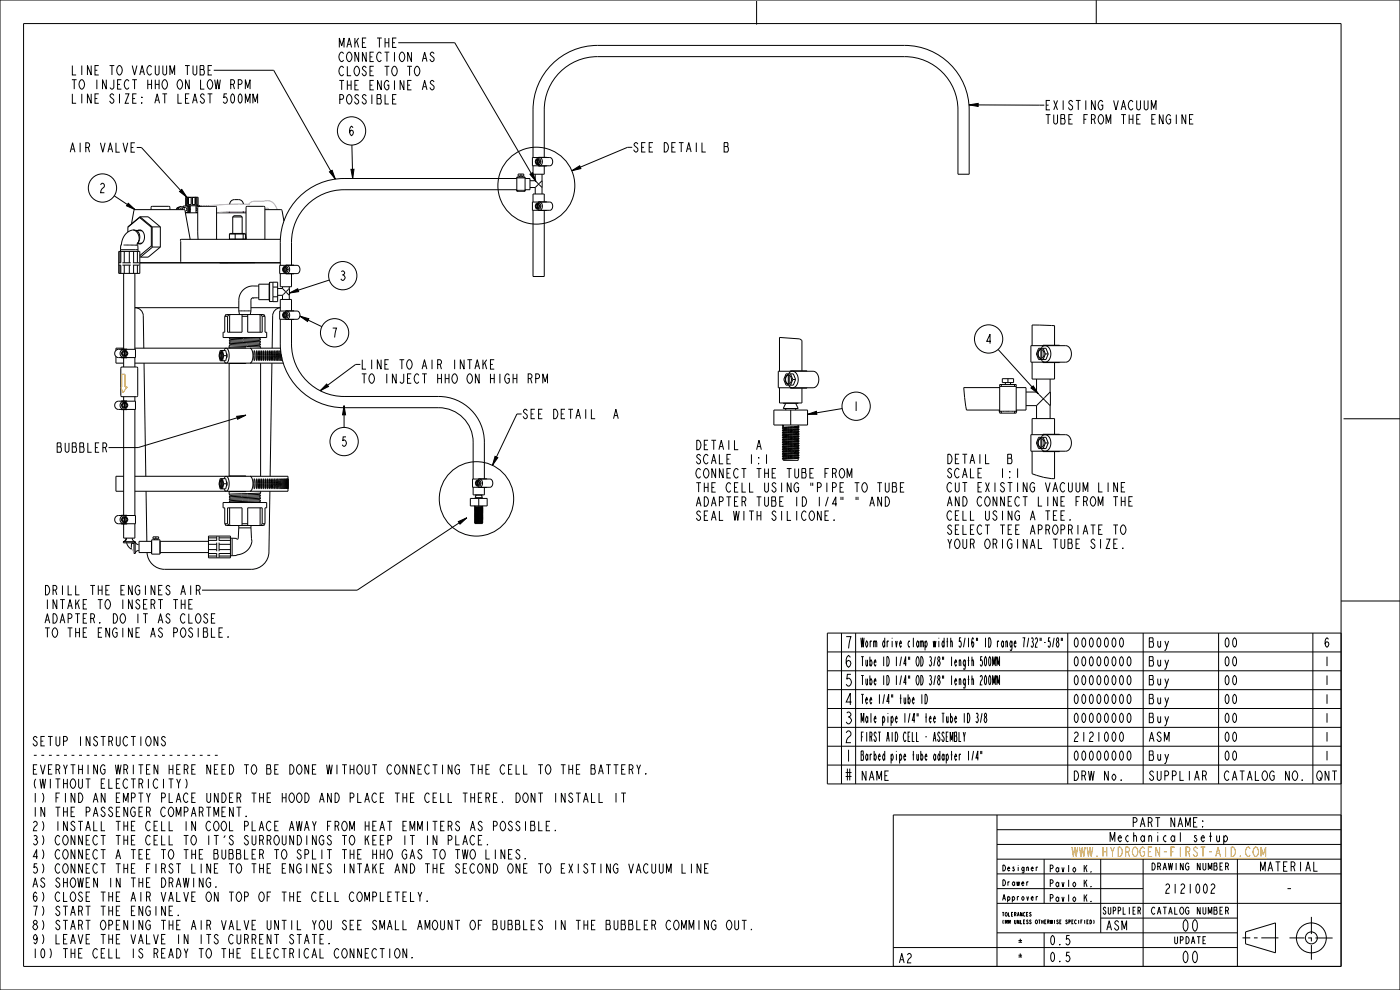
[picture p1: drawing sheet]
<svg xmlns="http://www.w3.org/2000/svg" width="594mm" height="420mm" viewBox="0 0 594 420" stroke-linecap="round" stroke-linejoin="round" font-family="sans-serif">
<defs><g id="words">
<g font-size="6.5" fill="#fff">
<text x="358" y="275.1">7</text>
<text x="358" y="283.1">6</text>
<text x="358" y="291.1">5</text>
<text x="358" y="299.1">4</text>
<text x="358" y="307.1">3</text>
<text x="358" y="315.1">2</text>
<text x="358" y="323.1">1</text>
<text x="358" y="331.1">#</text>
<text x="501" y="395.1">00</text>
<text x="501" y="408.5">00</text>
</g>
<g font-size="5.2" fill="#fff">
<text x="143.4" y="20.1">MAKE THE</text>
<text x="143.4" y="26.1">CONNECTION AS</text>
<text x="29.9" y="31.8">LINE TO VACUUM TUBE</text>
<text x="143.4" y="32.1">CLOSE TO TO</text>
<text x="29.9" y="37.8">TO INJECT HHO ON LOW RPM</text>
<text x="143.4" y="38.1">THE ENGINE AS</text>
<text x="29.9" y="43.8">LINE SIZE: AT LEAST 500MM</text>
<text x="143.4" y="44.1">POSSIBLE</text>
<text x="443.1" y="46.6">EXISTING VACUUM</text>
<text x="443.1" y="52.6">TUBE FROM THE ENGINE</text>
<text x="147.5" y="57.6">6</text>
<text x="29.2" y="64.6">AIR VALVE</text>
<text x="268.2" y="64.5">SEE DETAIL</text>
<text x="306.6" y="64.5">B</text>
<text x="41.8" y="81.8">2</text>
<text x="143.7" y="119">3</text>
<text x="140.3" y="143.2">7</text>
<text x="417.8" y="145.8">4</text>
<text x="152.9" y="156.6">LINE TO AIR INTAKE</text>
<text x="152.9" y="162.6">TO INJECT HHO ON HIGH RPM</text>
<text x="221.3" y="177.6">SEE DETAIL</text>
<text x="259.7" y="177.6">A</text>
<text x="361.6" y="174.4">1</text>
<text x="23.7" y="191.9">BUBBLER</text>
<text x="144.3" y="189.3">5</text>
<text x="294.8" y="190.8">DETAIL</text>
<text x="320.4" y="190.8">A</text>
<text x="294.8" y="196.8">SCALE</text>
<text x="317.2" y="196.8">1:1</text>
<text x="401.4" y="196.7">DETAIL</text>
<text x="427" y="196.7">B</text>
<text x="294.8" y="202.8">CONNECT THE TUBE FROM</text>
<text x="401.4" y="202.7">SCALE</text>
<text x="423.8" y="202.7">1:1</text>
<text x="294.8" y="208.8">THE CELL USING &quot;PIPE TO TUBE</text>
<text x="401.4" y="208.7">CUT EXISTING VACUUM LINE</text>
<text x="294.8" y="214.8">ADAPTER TUBE ID 1/4&quot; &quot; AND</text>
<text x="401.4" y="214.7">AND CONNECT LINE FROM THE</text>
<text x="294.8" y="220.8">SEAL WITH SILICONE.</text>
<text x="401.4" y="220.7">CELL USING A TEE.</text>
<text x="401.4" y="226.7">SELECT TEE APROPRIATE TO</text>
<text x="401.4" y="232.7">YOUR ORIGINAL TUBE SIZE.</text>
<text x="18.5" y="252.4">DRILL THE ENGINES AIR</text>
<text x="18.5" y="258.4">INTAKE TO INSERT THE</text>
<text x="18.5" y="264.4">ADAPTER. DO IT AS CLOSE</text>
<text x="18.5" y="270.4">TO THE ENGINE AS POSIBLE.</text>
<text x="365" y="274.6">Worm drive clamp width 5/16&quot; ID range 7/32&quot;-5/8&quot;</text>
<text x="455" y="274.6">0000000</text>
<text x="487" y="274.6">Buy</text>
<text x="519" y="274.6">00</text>
<text x="561.4" y="274.6">6</text>
<text x="365" y="282.6">Tube ID 1/4&quot; OD 3/8&quot; length 500MM</text>
<text x="455" y="282.6">00000000</text>
<text x="487" y="282.6">Buy</text>
<text x="519" y="282.6">00</text>
<text x="561.4" y="282.6">1</text>
<text x="365" y="290.6">Tube ID 1/4&quot; OD 3/8&quot; length 200MM</text>
<text x="455" y="290.6">00000000</text>
<text x="487" y="290.6">Buy</text>
<text x="519" y="290.6">00</text>
<text x="561.4" y="290.6">1</text>
<text x="365" y="298.6">Tee 1/4&quot; tube ID</text>
<text x="455" y="298.6">00000000</text>
<text x="487" y="298.6">Buy</text>
<text x="519" y="298.6">00</text>
<text x="561.4" y="298.6">1</text>
<text x="365" y="306.6">Male pipe 1/4&quot; tee Tube ID 3/8</text>
<text x="455" y="306.6">00000000</text>
<text x="487" y="306.6">Buy</text>
<text x="519" y="306.6">00</text>
<text x="561.4" y="306.6">1</text>
<text x="13.4" y="316.4">SETUP INSTRUCTIONS</text>
<text x="365" y="314.6">FIRST AID CELL - ASSEMBLY</text>
<text x="455" y="314.6">2121000</text>
<text x="487" y="314.6">ASM</text>
<text x="519" y="314.6">00</text>
<text x="561.4" y="314.6">1</text>
<text x="13.4" y="322.4">-------------------------</text>
<text x="365" y="322.6">Barbed pipe tube adapter 1/4&quot;00000000</text>
<text x="487" y="322.6">Buy</text>
<text x="519" y="322.6">00</text>
<text x="561.4" y="322.6">1</text>
<text x="13.4" y="328.4">EVERYTHING WRITEN HERE NEED TO BE DONE WITHOUT CONNECTING THE CELL TO THE</text>
<text x="250.2" y="328.4">BATTERY.</text>
<text x="13.4" y="334.4">(WITHOUT ELECTRICITY)</text>
<text x="365" y="331.1">NAME</text>
<text x="455" y="331.1">DRW No.</text>
<text x="487" y="331.1">SUPPLIAR</text>
<text x="519" y="331.1">CATALOG NO.</text>
<text x="558.2" y="331.1">QNT</text>
<text x="13.4" y="340.4">1) FIND AN EMPTY PLACE UNDER THE HOOD AND PLACE THE CELL THERE. DONT INSTALL IT</text>
<text x="13.4" y="346.4">IN THE PASSENGER COMPARTMENT.</text>
<text x="13.4" y="352.4">2) INSTALL THE CELL IN COOL PLACE AWAY FROM HEAT EMMITERS AS POSSIBLE.</text>
<text x="480" y="350.9">PART NAME:</text>
<text x="13.4" y="358.4">3) CONNECT THE CELL TO IT'S SURROUNDINGS TO KEEP IT IN PLACE.</text>
<text x="470.4" y="357.1">Mechanical setup</text>
<text x="13.4" y="364.4">4) CONNECT A TEE TO THE BUBBLER TO SPLIT THE HHO GAS TO TWO LINES.</text>
<text x="454.4" y="363.4">WWW.HYDROGEN-FIRST-AID.COM</text>
<text x="13.4" y="370.4">5) CONNECT THE FIRST LINE TO THE ENGINES INTAKE AND THE SECOND ONE TO EXISTING</text>
<text x="266.2" y="370.4">VACUUM LINE</text>
<text x="534.2" y="369.6">MATERIAL</text>
<text x="13.4" y="376.4">AS SHOWEN IN THE DRAWING.</text>
<text x="13.4" y="382.4">6) CLOSE THE AIR VALVE ON TOP OF THE CELL COMPLETELY.</text>
<text x="493.8" y="379">2121002</text>
<text x="13.4" y="388.4">7) START THE ENGINE.</text>
<text x="13.4" y="394.4">8) START OPENING THE AIR VALVE UNTIL YOU SEE SMALL AMOUNT OF BUBBLES IN THE</text>
<text x="256.6" y="394.4">BUBBLER COMMING OUT.</text>
<text x="469" y="394.6">ASM</text>
<text x="13.4" y="400.5">9) LEAVE THE VALVE IN ITS CURRENT STATE.</text>
<text x="445" y="400.9">0.5</text>
<text x="13.4" y="406.5">10) THE CELL IS READY TO THE ELECTRICAL CONNECTION.</text>
<text x="445" y="408">0.5</text>
<text x="381" y="408.5">A2</text>
</g>
<g font-size="3.9" fill="#fff">
<text x="445" y="370">Pavlo K.</text>
<text x="488.2" y="369.1">DRAWING NUMBER</text>
<text x="445" y="376.2">Pavlo K.</text>
<text x="445" y="382.5">Pavlo K.</text>
<text x="467.6" y="387.9">SUPPLIER CATALOG NUMBER</text>
<text x="497.8" y="400.4">UPDATE</text>
</g>
<g font-size="3.3" fill="#fff">
<text x="425" y="369.5">Designer</text>
<text x="425" y="375.7">Drawer</text>
<text x="425" y="382">Approver</text>
</g>
<g font-size="2.1" fill="#fff">
<text x="425" y="388.7">TOLERANCES</text>
<text x="425" y="391.9">(MM UNLESS OTHERWISE SPECIFIED)</text>
</g>
</g></defs>
<g fill="none" stroke="#000" stroke-width=".42">
<path d="M0 0h594v420h-594zM10 10h559v400h-559zM147.6 18.8h1.2M150.6 16.1v4M151.4 17.5l.8 2.6M152.2 16.1l-1.6 2.4M153.8 18.1h1M155.4 16.1h-1.6v4h1.6M160 16.1h2M161 16.1v4M163.4 18.1h1.6M163.4 16.1v4"/>
<path d="M165 16.1v4M166.6 18.1h1M168.2 16.1h-1.6v4h1.6M169 18.1h23.9l34.5 58.9M321 .4v10M465.1 .1v10M30.5 33.8h2M30.7 27.8v4h1.6M30.7 39.8v4h1.6M31.5 33.8v4M34.1 34.1l.4-.3a2.13 2.13 0 0 1 1.4 2 2.13 2.13 0 0 1-1.4 2l-.4-.3a2.61 2.61 0 0 1 0-3.4zM34.7 27.8v4"/>
<path d="M34.7 39.8v4M38.7 27.8v4l-1.6-4v4M38.7 39.8v4l-1.6-4v4M40.3 29.8h1M41.1 33.8v4M41.9 27.8h-1.6v4h1.6M41.9 39.8h-1.6v4h1.6M45.1 33.8v4l-1.6-4v4M46.5 27.8h2M47.5 27.8v4M48.3 33.8v3.3l-.6 .7h-.4l-.6-.7M49.9 35.8h1"/>
<path d="M50.1 28.1l.4-.3a2.13 2.13 0 0 1 1.4 2 2.13 2.13 0 0 1-1.4 2l-.4-.3a2.61 2.61 0 0 1 0-3.4zM50.7 39.8v4M51.5 33.8h-1.6v4h1.6M53.1 39.8h1.6l-1.6 4h1.6M54.7 34.5l-.6-.7a2.13 2.13 0 0 0-1.4 2 2.13 2.13 0 0 0 1.4 2l.6-.7M56.1 27.8l1 4 1-4M56.1 33.8h2M57.1 33.8v4M57.9 39.8h-1.6v4h1.6M59.3 31.8l1-4 1 4M59.7 30.5h1.2M62.7 35.8h1.6"/>
<path d="M62.7 33.8v4M64.3 28.5l-.6-.7a2.13 2.13 0 0 0-1.4 2 2.13 2.13 0 0 0 1.4 2l.6-.7M64.3 33.8v4M65.9 27.8v3.3l.6 .7h.4l.6-.7v-3.3M65.9 35.8h1.6M65.9 33.8v4M67.5 33.8v4M68.9 39.8h2M69.1 27.8v3.3l.6 .7h.4l.6-.7v-3.3M69.3 34.1l.4-.3a2.13 2.13 0 0 1 1.4 2 2.13 2.13 0 0 1-1.4 2l-.4-.3a2.62 2.62 0 0 1 0-3.4zM69.9 39.8v4M72.1 31.8v-4l1 3.3 1-3.3v4"/>
<path d="M75.5 39.8v4h1.6M75.7 34.1l.4-.3a2.13 2.13 0 0 1 1.4 2 2.13 2.13 0 0 1-1.4 2l-.4-.3a2.61 2.61 0 0 1 0-3.4zM78.5 27.8h2M79.5 27.8v4M80.3 33.8v4l-1.6-4v4M80.3 39.8h-1.6v4h1.6M81.9 27.8v3.3l.6 .7h.4l.6-.7v-3.3M84.9 27.8h1.4l.2 .3-.2 1.4 .4 .6v1l-.4 .7h-1.4zM84.9 29.5h1.4M85.1 33.8v4h1.6M88.1 39.8h2M88.3 29.8h1"/>
<path d="M88.5 34.1l.4-.3a2.13 2.13 0 0 1 1.4 2 2.13 2.13 0 0 1-1.4 2l-.4-.3a2.61 2.61 0 0 1 0-3.4zM89.1 39.8v4M89.9 27.8h-1.6v4h1.6M90.7 29.8h25.4l26.2 46.2M91.1 33.8l.6 4 .6-4 .6 4 .6-4M96.3 39.8h-1.2l-.2 1.7 .4-.4a1.34 1.34 0 0 1 1.2 1.4 1.34 1.34 0 0 1-1.2 1.3l-.6-.7M97.9 35.8h1l.6-.7v-.6l-.6-.7h-1v4M98.9 35.8l.6 2M101.1 35.8h1l.6-.7v-.6l-.6-.7h-1v4M104.1 37.8v-4l1 3.3 1-3.3v4M144 20.1v-4l1 3.4 1-3.4v4M144 34.1h2"/>
<path d="M145 34.1v4M145.8 22.8l-.6-.7a2.13 2.13 0 0 0-1.4 2 2.13 2.13 0 0 0 1.4 2l.6-.6M145.8 28.8l-.6-.7a2.13 2.13 0 0 0-1.4 2 2.13 2.13 0 0 0 1.4 2l.6-.6M147.2 20.1l1-4 1 4M147.4 28.1v4h1.6M147.4 34.1v4M147.4 36.1h1.6M147.6 22.5l.4-.4a2.13 2.13 0 0 1 1.4 2 2.13 2.13 0 0 1-1.4 2l-.4-.3a2.62 2.62 0 0 1 0-3.3zM149 34.1v4M150.6 36.1h1M150.8 28.5l.4-.4a2.13 2.13 0 0 1 1.4 2 2.13 2.13 0 0 1-1.4 2l-.4-.3a2.61 2.61 0 0 1 0-3.3zM152.2 22.1v4l-1.6-4v4"/>
<path d="M152.2 34.1h-1.6v4h1.6M155.4 22.1v4l-1.6-4v4M155.4 28.8l-.6-.7a.91 .91 0 0 0-1 1l.6 .7a1.18 1.18 0 0 1 1 1.2 1.18 1.18 0 0 1-1 1.1l-.8-1M157 24.1h1M157 30.1h1M157 36.1h1M158.6 22.1h-1.6v4h1.6M158.6 28.1h-1.6v4h1.6M158.6 34.1h-1.6v4h1.6M161.8 22.8l-.6-.7a2.13 2.13 0 0 0-1.4 2 2.13 2.13 0 0 0 1.4 2l.6-.6M161.8 34.1v4l-1.6-4v4M163.2 22.1h2"/>
<path d="M163.2 28.1h2M164.2 22.1v4M164.2 28.1v4M165 34.8l-.6-.7a2.13 2.13 0 0 0-1.4 2 2.13 2.13 0 0 0 1.4 2l.6-.6v-1.4h-.8M166.8 28.5l.4-.4a2.13 2.13 0 0 1 1.4 2 2.13 2.13 0 0 1-1.4 2l-.4-.3a2.61 2.61 0 0 1 0-3.3zM167.4 22.1v4M167.4 34.1v4M170 22.5l.4-.4a2.13 2.13 0 0 1 1.4 2 2.13 2.13 0 0 1-1.4 2l-.4-.3a2.62 2.62 0 0 1 0-3.3zM171.4 34.1v4l-1.6-4v4M172.8 28.1h2M173 36.1h1M173.8 28.1v4"/>
<path d="M174.6 22.1v4l-1.6-4v4M174.6 34.1h-1.6v4h1.6M176.4 28.5l.4-.4a2.13 2.13 0 0 1 1.4 2 2.13 2.13 0 0 1-1.4 2l-.4-.3a2.61 2.61 0 0 1 0-3.3zM179.2 26.1l1-4 1 4M179.2 38.1l1-4 1 4M179.6 24.8h1.2M179.6 36.8h1.2M184.2 22.8l-.6-.7a.91 .91 0 0 0-1 1l.6 .7a1.18 1.18 0 0 1 1 1.2 1.18 1.18 0 0 1-1 1.1l-.8-1M184.2 34.8l-.6-.7a.91 .91 0 0 0-1 1l.6 .7a1.18 1.18 0 0 1 1 1.2 1.18 1.18 0 0 1-1 1.1l-.8-1M40.3 41.8h1M48.3 40.5l-.6-.7a.91 .91 0 0 0-1 1l.6 .7a1.18 1.18 0 0 1 1 1.1 1.18 1.18 0 0 1-1 1.2l-.8-1M56.3 41.8h1"/>
<path d="M60.1 43.5l.2 .3zM60.1 41.1l.2 .4zM65.7 43.8l1-4 1 4M66.1 42.5h1.2M78.7 41.8h1M81.7 43.8l1-4 1 4M82.1 42.5h1.2M86.7 40.5l-.6-.7a.91 .91 0 0 0-1 1l.6 .7a1.18 1.18 0 0 1 1 1.1 1.18 1.18 0 0 1-1 1.2l-.8-1M98.3 40.1l.4-.3a2.71 2.71 0 0 1 0 4 2.83 2.83 0 0 1-.4-3.7zM101.5 40.1l.4-.3a2.71 2.71 0 0 1 0 4 2.83 2.83 0 0 1-.4-3.7zM104.1 43.8v-4l1 3.3 1-3.3v4M107.3 43.8v-4l1 3.3 1-3.3v4"/>
<path d="M144.2 42.1h1l.6-.6v-.7l-.6-.7h-1v4M147.6 40.5l.4-.4a2.13 2.13 0 0 1 1.4 2 2.13 2.13 0 0 1-1.4 2l-.4-.3a2.62 2.62 0 0 1 0-3.3zM149.8 54.2l-.6-.7a2.71 2.71 0 0 0 0 4 1.32 1.32 0 0 0 0-2.3l-.6 .3-.2 .7M152.2 40.8l-.6-.7a.91 .91 0 0 0-1 1l.6 .7a1.18 1.18 0 0 1 1 1.2 1.18 1.18 0 0 1-1 1.1l-.8-1M155.4 40.8l-.6-.7a.91 .91 0 0 0-1 1l.6 .7a1.18 1.18 0 0 1 1 1.2 1.18 1.18 0 0 1-1 1.1l-.8-1M157.8 40.1v4M160 40.1h1.4l.2 .4-.2 1.3 .4 .7v1l-.4 .6h-1.4zM160 41.8h1.4M163.4 40.1v4h1.6M166.6 42.1h1M168.2 40.1h-1.6v4h1.6M411.1 44.5l3.9-.6v1.3z"/>
<path d="M411.1 44.5l32 .1M443.7 48.6h2M443.9 44.6h1M444.7 48.6v4M445.5 42.6h-1.6v4h1.6M447.1 48.6v3.3l.6 .7h.4l.6-.7v-3.3M447.1 42.6l1.6 4M448.7 42.6l-1.6 4M450.1 48.6h1.4l.2 .3-.2 1.4 .4 .6v1l-.4 .7h-1.4zM450.1 50.3h1.4M451.1 42.6v4M453.5 50.6h1"/>
<path d="M455.1 43.3l-.6-.7a.91 .91 0 0 0-1 1l.6 .7a1.18 1.18 0 0 1 1 1.1 1.18 1.18 0 0 1-1 1.2l-.8-1M455.1 48.6h-1.6v4h1.6M456.5 42.6h2M457.5 42.6v4M459.9 50.6h1M460.7 42.6v4M461.5 48.6h-1.6v4M463.1 50.6h1l.6-.7v-.6l-.6-.7h-1v4M464.1 50.6l.6 2M464.7 42.6v4l-1.6-4v4M466.5 48.9l.4-.3a2.13 2.13 0 0 1 1.4 2 2.13 2.13 0 0 1-1.4 2l-.4-.3a2.61 2.61 0 0 1 0-3.4zM467.9 43.3l-.6-.7a2.13 2.13 0 0 0-1.4 2 2.13 2.13 0 0 0 1.4 2l.6-.7v-1.3h-.8"/>
<path d="M469.3 52.6v-4l1 3.3 1-3.3v4M472.5 42.6l1 4 1-4M475.7 46.6l1-4 1 4M475.7 48.6h2M476.1 45.3h1.2M476.7 48.6v4M479.1 48.6v4M479.1 50.6h1.6M480.7 43.3l-.6-.7a2.13 2.13 0 0 0-1.4 2 2.13 2.13 0 0 0 1.4 2l.6-.7M480.7 48.6v4M482.3 42.6v3.3l.6 .7h.4l.6-.7v-3.3M482.3 50.6h1"/>
<path d="M483.9 48.6h-1.6v4h1.6M485.5 42.6v3.3l.6 .7h.4l.6-.7v-3.3M488.5 46.6v-4l1 3.3 1-3.3v4M488.7 50.6h1M490.3 48.6h-1.6v4h1.6M493.5 48.6v4l-1.6-4v4M496.7 49.3l-.6-.7a2.13 2.13 0 0 0-1.4 2 2.13 2.13 0 0 0 1.4 2l.6-.7v-1.3h-.8M499.1 48.6v4M503.1 48.6v4l-1.6-4v4M504.7 50.6h1M506.3 48.6h-1.6v4h1.6M29.8 64.6l1-4 1 4"/>
<path d="M30.2 63.2h1.2M34 60.6v4M36.4 62.6h1l.6-.7v-.7l-.6-.6h-1v4M37.4 62.6l.6 2M42.6 60.6l1 4 1-4M42.7 78.4l.6-.6h.4l.6 .6a1.55 1.55 0 0 1-1 1.7l-.6 1.7h1.6M45.8 64.6l1-4 1 4M46.2 63.2h1.2M49.2 60.6v4h1.6M52.2 60.6l1 4 1-4M55.6 62.6h1M57.2 60.6h-1.6v4h1.6"/>
<path d="M58 62.6h2l19.3 21.2M139.8 72.9l1.1-.6 1.4 3.7zM148.9 71.8h1.3l-.6 3.9zM149.3 61.5l.3 14.2M219.3 75.7h-73.3a27.1 27.1 0 0 0-27.1 27.1v9.8M219.3 75.5v5.4l-.1-.4M219.3 75.7h-.1M219.8 73.8h2.4v.9h-2.4zM221 73.8v.9M222.8 75.5v5.4l.1-.4M222.8 75.7h.1M222.8 75.7h2.1v4.8h-2.1"/>
<path d="M224.8 73.9l1.2-.6 1.4 3.7zM225.9 70.3h3M225.9 66.8h3M226.2 70.3v3.6h4.7v-3.5M227.5 67.4h1.6l.5 1.2-.5 1.2h-1.6l-.4-1.2zM227.9 67.6l-.6 1 .6 .9M227.9 67.4v.2M227.9 69.5v.3M227.9 69.5h.1M227.9 67.6h.1M228 67.6l-.6 1 .6 .9M228 67.6v1.9"/>
<path d="M228.1 67.4v.2M228.1 67.6h.1M228.2 67.6l.5 1-.5 .9M228.2 67.7v1.8M228.2 69.5l-.1 .3M228.4 66.8h3.6M228.4 70.3h3.6M228.5 67.4l.5 1.2M229 68.6l-.5 1.2M229 68.6h.6M230.9 66.7v-20.1a22.6 22.6 0 0 1 22.6-22.6h130.3a22.6 22.6 0 0 1 22.6 22.6v27.3h4.8v-27.3a27.4 27.4 0 0 0-27.4-27.3h-130.3a27.4 27.4 0 0 0-27.3 27.3v20.2M242.6 72.4l3.4-2.1 .5 1.2z"/>
<path d="M268.2 62.5h-2l-23.6 9.9M270.6 61.2l-.6-.7a.91 .91 0 0 0-1 1l.6 .7a1.18 1.18 0 0 1 1 1.1 1.18 1.18 0 0 1-1 1.2l-.8-1M272.2 62.5h1M273.8 60.5h-1.6v4h1.6M275.4 62.5h1M277 60.5h-1.6v4h1.6M281.8 60.5a2 2 0 0 1 1.8 1.2 2 2 0 0 1-.4 2.1l-.6 .7h-.8zM285 62.5h1M286.6 60.5h-1.6v4h1.6M288 60.5h2M289 60.5v4M291.2 64.5l1-4 1 4"/>
<path d="M291.6 63.2h1.2M295.4 60.5v4M297.8 60.5v4h1.6M307.2 60.5h1.4l.2 .3-.2 1.4 .4 .6v1l-.4 .7h-1.4zM307.2 62.2h1.4M48.5 83.1l8.8 5.8M54.3 96.4v2M54.4 86.2l2.9 2.7-3.6-1.6zM56.1 97.6a6.5 6.5 0 0 0-4.6 6.4M56.1 97.6h.1M56.4 97.6a3.6 3.6 0 0 1 2.5 4.5M56.4 97.6l1.1 .1"/>
<path d="M56.4 97.6h-.3M57.3 88.9l21 .1 2.4 12.5M57.3 88.9l-.5 .4-1 5.7M57.5 97.7h.1M57.5 97.7l2.7 .2M57.5 97.7a3.1 3.1 0 0 1 1.5 4.4M58.4 97.8a2.33 2.33 0 0 1 2.4 .6 2.33 2.33 0 0 1 .5 2.4 2.16 2.16 0 0 1-.7 2.1 2.16 2.16 0 0 1-2.3 .3M59.2 92.3l-4.9 4.1M59.2 92.3l5 4.1M59.4 92l-5.1 4.4M59.4 92l-.2 .3M59.4 92l5.2 4.3"/>
<path d="M59.4 92h3.5l5.1 4.3M64.1 88l.5-.5h7l.5 .5M64.2 96.4v8M64.6 96.3v8.2M64.6 96.3l-.4 .1M64.6 96.3h3.4M68 96.3v8.5M75.4 88.1l1.1 .2 .4 .6M75.4 88.4l.5 .2v.3M75.4 88.1l-.5 .8M75.4 88.4l-.3 .5M75.4 88.1v.3"/>
<path d="M76.2 81.2l.9-.8 2.2 3.3zM77.8 87.8v-.4h2.9v2.8h-2.1M78.7 90.3h5.2M78.7 88l.5 .8-.5 .7M78.8 83.7h5.3v3.6h-5.3zM79.3 83.8l-.1 3M79.3 83.8h.1M79.6 83.8h-.3M79.7 87.4v2.8M79.7 83.7l-.2 3.1h-.5v.5M80 87.4v2.8M80 83.7l-.1 3.1h1.2v-3"/>
<path d="M80.4 87.4v2.8M81.1 83.8l-1.1 .1v2.9M81.1 83.7v.1M81.6 83.8v.2M81.6 83.9h.1M81.6 83.7v.1M81.6 83.8v.1M81.6 83.8l1.2 .1v2.9M82.7 83.7l.2 3.1h-1.3v-2.9M83.1 83.7l.1 3.1h.6v.5M83.2 88.1l.3 .7-.3 .7M83.2 87.4l1.9 .1"/>
<path d="M83.2 90.2h.7M83.2 83.8h.3M83.5 83.8l.1 3M83.5 83.7v.1M83.9 98.1l.1 3.4M83.9 88l.5-.5h7l.5 .5M84 87.4v.3M84.3 87.4v.1M84.4 87.4l.5-.2 .7 .3M84.7 87.4v.1M91.9 90.3h12.5M97.3 99.3v2.1"/>
<path d="M97.3 99.3l.3-.3h6.3l.2 .3M97.3 99.3h6.8M99.9 99l-.1 2.5M103 99l.1 2.5M103.3 86.6l-.7-1.4a3.8 3.8 0 0 0-3.7-.4l-1.2 .9-.2 1M104.1 99.3v2.1M104.4 98.1l.1 3.4M104.4 88l.5-.5h7l.5 .5M112.4 88.9l7 .1 1.1 4.8M219.3 80.5h-73.3a22.3 22.3 0 0 0-22.3 22.3v9.7M219.9 80.7h2.3M225.9 89.2h3"/>
<path d="M225.9 85.7h3M227.5 86.3h1.6l.5 1.2-.5 1.2h-1.6l-.4-1.2zM227.9 86.5l-.6 1 .6 .9M227.9 86.3v.2M227.9 88.4v.3M227.9 88.4h.1M227.9 86.5h.1M228 86.5l-.6 1 .6 .9M228 86.5v1.9M228.1 86.3v.2M228.1 86.5h.1M228.2 86.5l.5 1-.5 .9"/>
<path d="M228.2 86.5v1.9M228.2 88.4l-.1 .3M228.4 85.7h3.6M228.4 89.2h3.6M228.5 86.3l.5 1.2M229 87.5l-.5 1.2M229 87.5h.6M50.4 112.5h.9M50.4 111.5h.9M51.2 104l-.1 1.9h7.5l-.1-1.9M51.3 104h.1M51.4 104h.1"/>
<path d="M51.4 104h-.1M51.5 104h.1M51.9 112.5h3.6M51.9 111.5h3.6M52.4 104h5.8M52.7 106.7v4.8M52.7 112.5v3.5M54.9 106.7v4.8M54.9 112.5v3.5M56.4 112.5h2.6M56.4 111.5h2.6M58.2 104h.1"/>
<path d="M58.2 104h.2M58.3 103.2v.1M58.3 106.7v4.8M58.3 112.5v3.5M58.3 103.2l-.1 .8M58.4 104h.1M58.5 104h.1M58.9 102.3l-.6 .9M58.9 102.3h.1M58.9 102.2v.1M58.9 102.2h.1M58.9 102.1l-.6 1.1"/>
<path d="M59 102.1l-.1 .2M59 102.1h.1M59 102h.1M59 101.9v.1M59.1 101.8l-.1 .1M59.3 109l.3 .1M59.3 111.4h59.6M60.2 103.2l-1.9 .1M64.2 104.4l-4.9 4M64.2 104.4l.4 .1M64.6 104.5l.1 .3M64.7 104.8l-5.1 4.3"/>
<path d="M64.7 104.8h3.3M68 104.8l-5.1 4.3h-3.3M93.2 111.5h14.9M97.3 101.4l.2 .1M97.3 101.4h6.8M104.1 101.4l-.1 .1M115.8 119.7v.1M115.8 119.7h2v8.3h-2M118.7 116.1h3M118.7 112.6h3M118.9 116.1v5.6h4.8v-5.5M119 101.5h-42.2l-.3 .4v9.5"/>
<path d="M120.3 113.1h1.6l.4 1.2-.4 1.2h-1.6l-.5-1.2zM120.7 113.4l-.6 .9 .6 1M120.7 113.1v.3M120.7 115.3v.2M120.7 115.3h.1M120.7 113.4h.1M120.8 113.4l-.6 .9 .6 1M120.8 113.4v1.9M120.9 113.1v.3M120.9 113.4h.1M120.9 113.4l.6 .8-.5 1M121 113.4v1.8"/>
<path d="M121 115.2l-.1 .3M121.2 112.6h3.5M121.2 116.1h3.5M121.3 113.1l.4 1.2M121.7 114.3l-.4 1.2M121.7 114.3h.6M139.7 118.8l-16.9 5.5M144.8 115.3l.4-.3a.91 .91 0 0 1 1 1l-.6 .6a1.09 1.09 0 0 1 .8 1.5 1.09 1.09 0 0 1-1.6 .5l-.2-.3M145.2 116.6h.4M57.2 130.5h44.1M57.3 130.5a3.5 3.5 0 0 1 3.5 3.5M95.4 134.2v6.7h-.8v2.3h18.5v-2.3h-.7v-6.7"/>
<path d="M95.4 134.2h1.2M96 133.5l-.3 .3M96 133.4l-.6 .8M96 133.4h15.8M97.2 133.4l-.6 .8M97.9 133.4l-.5 .5v7M102.7 133.4v7.5h-6.1v-6.7M102.7 134.2h2.4M105.1 133.4v7.5h6.1v-6.7M106.5 130.5h12.4a3.5 3.5 0 0 0-3.2 3.5M106.5 131.9h-.1M107.3 121.3a6.1 6.1 0 0 0-6 6v4.6h5.1"/>
<path d="M107.4 121.3h.1M107.4 126.4l-.9 .7v4.8M107.4 126.4h.1M107.4 121.3h1.9M109.3 126.3l-1.9 .1M109.9 133.4l.5 .5v7M110.6 133.4l.6 .8M111.2 134.2h1.2M111.8 133.4l.6 .8M111.8 133.5l.3 .3M115.8 125.8l2 .1M115.8 127.9v.1"/>
<path d="M117.8 121.8l-2 .1M118.7 135.5h3M118.7 132h3M118.9 135.5v10.4a27.1 27.1 0 0 0 27.1 27.1h40.2a14.6 14.6 0 0 1 14.5 14.6v15.6M120.3 132.5h1.6l.4 1.2-.4 1.2h-1.6l-.5-1.2zM120.7 132.7l-.6 1 .6 1M120.7 132.5v.2M120.7 134.7v.2M120.7 134.7h.1M120.7 132.7h.1M120.8 132.7l-.6 1 .6 1M120.8 132.7v2"/>
<path d="M120.9 132.5v.2M120.9 132.7v.1M120.9 132.8l.6 .8-.5 1M121 132.8v1.8M121 134.6l-.1 .3M121.2 132h3.5M121.2 135.5h3.5M121.3 132.5l.4 1.2M121.7 133.7l-.4 1.2M121.7 133.7h.6M122.8 124.3l3.5-1.8 .4 1.2zM123.7 135.5v10.4a22.3 22.3 0 0 0 22.3 22.3h40.2a19.4 19.4 0 0 1 19.3 19.4v15.5"/>
<path d="M123.7 131.9v-4.9h-4.8v5M127.2 134.1l3.8 1.1-.5 1.2zM127.2 134.1l9.4 4.5M141.2 139.2h1.6l-.8 4M49.2 154.1h3.3M49.2 147.7h3.3M51.3 156.2l.5-.5h6.1l.5 .5M51.4 148.2h2.5M51.4 151.7h2.5M51.4 149.9h.3M51.7 149.9l.7 1.2M52.1 148.8h1.6l.6 1.1-.6 1.2h-1.6l-.7-1.2z"/>
<path d="M52.4 148.8l-.7 1.1M52.6 151.7h4.9M52.6 148.2h4.9M52.8 149l-.5 .4-.2 .6 .8 .9M52.8 149v1.9M52.9 148.8v2.3M52.9 149h-.1M53.1 150.9h.1M53.1 149h.1M53.2 149l.5 .3 .2 .6-.2 .7-.5 .3M53.2 148.8v2.3M53.5 148.1v.1"/>
<path d="M53.5 151.7v.1M57.2 154.1h38.8M57.2 147.7h38.8M93.4 148.7h2.4l.5 2.2-.5 2.1h-2.4l-.5-2.1zM93.8 149.2a2.8 2.8 0 0 0 0 3.4M93.8 152.6h.2M93.8 148.7v.5M93.8 152.6v.4M93.8 149.2h.2M94 149.2a2.97 2.97 0 0 1 .2 3.3M94 148.7v.5M94 152.6v.4"/>
<path d="M94 149.2a2.85 2.85 0 0 0 0 3.4M94 149.2v3.4M94.2 152.5l-.2 .1M94.2 149.3v3.1M94.4 148.7l.5 2.2M94.9 150.9l-.5 2.1M94.9 150.9h1.4M97.1 147.7h7.2M97.1 154.1h7.2M97.2 146.7l13.4 .5M97.2 146.7v.9M97.2 154.2v47.7"/>
<path d="M97.2 143.4l13.4 .5M97.2 144.5l13.4 .5M97.2 145.6l13.4 .5M97.2 143.4h.1M97.2 144.5h.1M97.2 145.6h.1M97.2 145.6l.5 .5M97.2 144.5l.5 .5M97.2 143.4l.5 .5M97.4 143.2l-.2 .2M97.7 147.6v.1M97.7 154.1v.1"/>
<path d="M97.7 145l12.4 .6M97.7 143.9l12.4 .6M97.7 146.1l12.4 .6M97.7 143.9l-.5 .6M97.7 145l-.5 .6M97.7 146.1l-.5 .6M106.1 154.1h14.1M106.1 147.7h12.9M106.5 143.2l3.6 .2M107.9 148.8l.3 2-.3 2.2-.2-2zM108.8 149v3.8M108.8 149l.1-.2 .3 1.9-.4 2.2"/>
<path d="M108.8 152.8v.1M108.9 149v3.8M108.9 152.8l-.1 .1M109.8 149v3.8M109.8 149l.1-.2 .2 1.9-.3 2.2M109.8 152.8v.1M110.1 146.7l.5 .5M110.1 145.6l.5 .5M110.1 144.5l.5 .5M110.1 143.4l.5 .5M110.3 143.2l-.2 .2M110.6 147.2h.1"/>
<path d="M110.6 143.9l-.5 .6M110.6 145l-.5 .6M110.6 146.1l-.5 .6M110.6 147.2v.5M110.6 154.1v48M110.6 143.9h.1M110.6 145h.1M110.6 146.1h.1M110.7 149v3.8M110.7 152.8h.1M110.7 148.9l.4 2-.4 1.9M110.7 148.9v.1"/>
<path d="M110.7 148.9l.1 .1M110.8 149v3.8M110.8 152.8h-.1M111.6 149v3.8M111.7 148.8l.3 2-.3 2.2-.2-2zM112.5 149v3.8M112.5 152.8h.1M112.5 149l.1-.2 .2 2.1-.2 2.1-.1-.2M112.5 149h.1M113.4 149v3.8M113.4 149l.1-.2 .2 2.1-.2 2.1-.1-.2M114.2 149.1v3.6"/>
<path d="M114.2 152.7v.1M114.2 149l.1-.2 .2 2.1-.2 2.1-.1-.2M114.2 149v.1M114.9 149.1v3.6M114.9 149.1l.1-.3v4.2v-.2M114.9 152.7l.1 .1M115.6 149.7l.1 2.9M115.6 149.6v.1M115.7 149.2l.1-.4 .1 3.4M115.7 149.2l-.1 .4M115.7 149.2v3.4M115.9 152.3l-.1 .7-.1-.4"/>
<path d="M115.9 152.2v.1M116.3 149.7v2.4M116.3 152.1l.1 .5M116.3 149.6v.1M116.4 149.2l.1-.4v4.2l-.1-.4M116.4 149.2v.2M116.4 149.2v.3M116.4 149.5v.2M116.4 149.7v2.4M116.4 152.1v.4M117 149.6v.1M117 149.4v.2"/>
<path d="M117 149.4l.1-.6v4.2l-.1-3.3M117 149.4h.1M117 149.3v.1M117 149.4v3.1M117.6 149.9v2M117.6 151.9v.2M117.6 152.1l.1 .2M117.6 149.7v.2M117.7 152.3h.1M117.7 149.4v.1M117.7 149.5v.2M117.7 149.3l.1-.5v4.2l-.1-.7"/>
<path d="M117.7 149.3v.1M117.7 149.7v.1M117.7 149.8v2.1M117.7 151.9v.2M118.2 150.6v1M118.2 150.2v.4M118.2 151.6v.2M118.2 151.8v.3M118.2 149.8v.3M118.2 152.1l.2 .9 .1-.7M118.2 149.6l.2-.8 .1 3.4M118.2 149.6v.1"/>
<path d="M118.2 149.6l.1 .1M118.3 149.7v.1M118.3 149.8v.2M118.3 151.8v.3M118.3 150v.2M118.3 150.2v.5M118.3 150.7v1M118.5 152.2v.1M118.8 150.9v.2M118.8 151.1v.5M118.8 150.6v.1M118.8 150.4v.2"/>
<path d="M118.8 151.6v.4M118.8 149.8v.3M118.8 149.8v.2M118.8 149.7v.1M118.8 150v.4M118.8 149.6v.1M118.8 150.4v.3M118.8 150.7v.2M118.8 149.3v.3M118.8 149.2l.1-.4v4.2l-.1-1M118.8 149.2v.1M119.3 150.9v.2"/>
<path d="M119.3 151.1v.5M119.3 150.7v.2M119.3 150.3v.4M119.3 151.6l.1 1.4 .1-.7M119.5 152.2v.1M119.5 151.6v.6M152.9 154.6h-2l-15 11.2M153.5 158.6h2M153.7 152.6v4h1.6M154.5 158.6v4M157.1 158.9l.4-.3a2.13 2.13 0 0 1 1.4 2 2.13 2.13 0 0 1-1.4 2l-.4-.3a2.62 2.62 0 0 1 0-3.4zM157.7 152.6v4"/>
<path d="M161.7 152.6v4l-1.6-4v4M163.3 154.6h1M164.1 158.6v4M164.9 152.6h-1.6v4h1.6M168.1 158.6v4l-1.6-4v4M169.5 152.6h2M170.5 152.6v4M171.3 158.6v3.3l-.6 .7h-.4l-.6-.7M173.1 152.9l.4-.3a2.13 2.13 0 0 1 1.4 2 2.13 2.13 0 0 1-1.4 2l-.4-.3a2.61 2.61 0 0 1 0-3.4zM174.5 158.6h-1.6v4h1.6M177.7 159.3l-.6-.7a2.13 2.13 0 0 0-1.4 2 2.13 2.13 0 0 0 1.4 2l.6-.7M179.1 156.6l1-4 1 4"/>
<path d="M179.1 158.6h2M179.5 155.3h1.2M180.1 158.6v4M183.3 152.6v4M185.7 154.6h1l.6-.7v-.6l-.6-.7h-1v4M185.7 158.6v4M186.7 154.6l.6 2M187.3 158.6v4M188.9 158.6v4M190.5 158.6v4M192.3 158.9l.4-.3a2.13 2.13 0 0 1 1.4 2 2.13 2.13 0 0 1-1.4 2l-.4-.3a2.61 2.61 0 0 1 0-3.4zM192.9 152.6v4"/>
<path d="M196.9 152.6v4l-1.6-4v4M198.3 152.6h2M198.7 158.9l.4-.3a2.13 2.13 0 0 1 1.4 2 2.13 2.13 0 0 1-1.4 2l-.4-.3a2.61 2.61 0 0 1 0-3.4zM199.3 152.6v4M201.5 156.6l1-4 1 4M201.9 155.3h1.2M203.3 158.6v4l-1.6-4v4M204.9 152.6v4M205.7 153.9l.8 2.7M206.5 152.6l-1.6 2.3M208.1 154.6h1M208.1 158.6v4"/>
<path d="M209.7 152.6h-1.6v4h1.6M209.7 158.6v4M212.1 158.6v4M216.1 159.3l-.6-.7a2.13 2.13 0 0 0-1.4 2 2.13 2.13 0 0 0 1.4 2l.6-.7v-1.3h-.8M217.7 158.6v4M219.3 158.6v4M330.2 157.5h6M333.5 158.6h3.1l1 2.4-1 2.4h-3.1l-1-2.4zM334.3 159.1a2.16 2.16 0 0 0 0 3.8M334.3 158.6v.5M334.3 159.1h.2M334.5 159.1a2.16 2.16 0 0 0 0 3.8"/>
<path d="M334.5 159.1v3.8M334.6 158.6v.5a2.22 2.22 0 0 1 .3 3.7M334.8 159.2v3.6M335.3 157.5h7.1M335.4 158.6l1 2.4M340.3 157.3v-12.9l-1-.6-8.6-.6v14.3M420.5 144.8h-1.8l1.4-3v4M423.5 148.3l17 18.8M437.4 153.7h6M437.4 146.6h6M437.9 153.7v7.1h9.5v-7M440.7 147.8h3.1l.9 2.3-.9 2.4h-3.1l-1-2.4z"/>
<path d="M441.4 148.2a2.16 2.16 0 0 0 0 3.9M441.4 147.8v.4M441.4 152.1v.4M441.4 152.1h.2M441.4 148.2h.2M441.6 148.2a2.16 2.16 0 0 0 0 3.9M441.6 148.2v3.9M441.8 147.8l.2 .5M442 148.3a2.2 2.2 0 0 1-.2 3.8v.4M442 148.3v3.7M442.5 146.6h7M442.5 153.7h7"/>
<path d="M442.6 147.8l1 2.3M443.6 150.1l-1 2.4M443.6 150.1h1.1M447.4 146.5v-8.3l-9.5-.3v8.7M51.3 167.8l.5 .5h6.1l.5-.5M51.4 170.2h2.5M51.4 173.7v.1M51.4 171.9h.3M51.7 171.9l.7 1.2M52.1 170.8h1.6l.6 1.1-.6 1.2h-1.6l-.7-1.2zM52.4 170.8l-.7 1.1M52.6 170.2h4.9"/>
<path d="M52.8 171l-.5 .4-.2 .6 .8 .9M52.8 171v1.9M52.9 170.8v2.3M52.9 171h-.1M53.1 172.9h.1M53.1 171h.1M53.2 171l.5 .3 .2 .6-.2 .6-.5 .4M53.2 170.8v2.3M53.5 170.1v.1M53.5 173.7v.1M53.9 173.7v.1M57.5 173.7l-6.1 .1"/>
<path d="M100.4 176.6l4-.5-3.6 1.8zM104.4 176.1l-45.8 13.8h-12.5M138.6 162.9l.8 1.1-3.5 1.8zM146 172.1l.6 3.9h-1.3zM146 172.1v9.2M172.9 160.6h1M185.7 160.6h1.6M188.9 160.6h1.6M208.1 160.6h1.6M217.7 160.6h1.6M221.3 175.6h-2l-10.4 21.8M223.7 174.3l-.6-.7a.91 .91 0 0 0-1 1l.6 .7a1.18 1.18 0 0 1 1 1.2 1.18 1.18 0 0 1-1 1.1l-.8-1"/>
<path d="M224.1 160.6h1l.6-.7v-.6l-.6-.7h-1v4M225.1 160.6l.6 2M225.3 175.6h1M226.9 173.6h-1.6v4h1.6M227.3 160.6h1l.6-.7v-.6l-.6-.7h-1v4M228.5 175.6h1M230.1 173.6h-1.6v4h1.6M230.3 162.6v-4l1 3.3 1-3.3v4M234.9 173.6a2 2 0 0 1 1.8 1.3 2 2 0 0 1-.4 2.1l-.6 .6h-.8zM238.1 175.6h1M239.7 173.6h-1.6v4h1.6M241.1 173.6h2"/>
<path d="M242.1 173.6v4M244.3 177.6l1-4 1 4M244.7 176.3h1.2M248.5 173.6v4M250.9 173.6v4h1.6M260.3 177.6l1-4 1 4M260.7 176.3h1.2M328.3 174h14.3v6.3h-14.3zM330.2 164.5h6M330.7 164.5v6.5h9.6v-6.3M334.3 162.9v.5M334.3 162.9h.2"/>
<path d="M334.9 162.8l-.3 .6M335.3 164.5h7.1M335.5 174v6.3M336.4 161l-1 2.4M336.4 161h1.2M342.6 175.8l3.8-1.3 .2 1.3zM357.3 173.3l-14.7 2.5M363.2 170.3v4M424.2 164.4h-15.3l1.2 9.6h14.1M424.2 164.3l-.2 .1M424.2 163.9v10.9l-.2-.8M425.3 160.6h4.7v1.7h-4.7z"/>
<path d="M425.3 174.5h4.7M427.7 160.6v1.7M431.2 164.4h4.1v9.6h-4.1M431.2 163.9v10.9l.1-.8M431.2 164.3l.1 .1M437.4 164.6l1-.9 2.1 3.4zM570.1 177.7h24M24.3 187.9h1.4l.2 .3-.2 1.3 .4 .7v1l-.4 .7h-1.4zM24.3 189.5h1.4M27.7 187.9v3.3l.6 .7h.4l.6-.7v-3.3M30.7 187.9h1.4l.2 .3-.2 1.3 .4 .7v1l-.4 .7h-1.4zM30.7 189.5h1.4"/>
<path d="M33.9 187.9h1.4l.2 .3-.2 1.3 .4 .7v1l-.4 .7h-1.4zM33.9 189.5h1.4M37.3 187.9v4h1.6M40.5 189.9h1M42.1 187.9h-1.6v4h1.6M43.7 189.9h1l.6-.7v-.7l-.6-.6h-1v4M44.7 189.9l.6 2M146.8 185.3h-1.2l-.2 1.7 .4-.3a1.34 1.34 0 0 1 1.2 1.3 1.34 1.34 0 0 1-1.2 1.3l-.6-.6M210 193.6l1.2 .6-2.3 3.2zM295.6 186.8a2 2 0 0 1 1.8 1.2 2 2 0 0 1-.4 2.1l-.6 .7h-.8zM297.2 193.4l-.6-.6a.91 .91 0 0 0-1 1l.6 .6a1.18 1.18 0 0 1 1 1.2 1.18 1.18 0 0 1-1 1.2l-.8-1M297.2 199.4l-.6-.6a2.13 2.13 0 0 0-1.4 2 2.13 2.13 0 0 0 1.4 2l.6-.7"/>
<path d="M298.8 188.8h1M299 199.1l.4-.3a2.13 2.13 0 0 1 1.4 2 2.13 2.13 0 0 1-1.4 2l-.4-.4a2.61 2.61 0 0 1 0-3.3zM300.4 186.8h-1.6v4h1.6M300.4 193.4l-.6-.6a2.13 2.13 0 0 0-1.4 2 2.13 2.13 0 0 0 1.4 2l.6-.7M301.8 196.8l1-4 1 4M301.8 186.8h2M302.2 195.4h1.2M302.8 186.8v4M303.6 198.8v4l-1.6-4v4M305 190.8l1-4 1 4M305.2 192.8v4h1.6M305.4 189.4h1.2"/>
<path d="M306.8 198.8v4l-1.6-4v4M308.4 194.8h1M309.2 186.8v4M310 192.8h-1.6v4h1.6M310 198.8h-1.6v4h1.6M311.6 186.8v4h1.6M313.2 199.4l-.6-.6a2.13 2.13 0 0 0-1.4 2 2.13 2.13 0 0 0 1.4 2l.6-.7M314.6 198.8h2M315.6 198.8v4M318.8 192.8v4M321 190.8l1-4 1 4M321 198.8h2"/>
<path d="M321.4 189.4h1.2M321.8 196.4l.2 .4zM321.8 194.1l.2 .3zM322 198.8v4M324.4 198.8v4M325.2 192.8v4M326 198.8v4M329.2 198.8h-1.6v4h1.6M332 194.7h.1M332 193.7h.1M332 192.7h.1M332 191.7h.1"/>
<path d="M332 190.7h.1M332 188.7h.1M332 187.7h.1M332 186.7h.1M332 185.7h.1M332 184.7h.1M332 183.7h.1M332 180.5l.3-.2v.6zM332 181.7h.1M332 180.7h.1M332 181.5v.2M332 182.5v.2"/>
<path d="M332 183.5v.2M332 185.5v.2M332 186.5v.2M332 187.5v.2M332 188.5v.2M332 189.5v.2M332 190.5v.2M332 192.5v.2M332 193.5v.2M332 194.5v.2M332 193.5h.1M332 192.5h.1"/>
<path d="M332 191.5v.2M332 190.5h.1M332 194.5h.1M332 184.5v.2M332 181.5h.1M332 182.5h.1M332 183.5h.1M332 185.5h.1M332 186.5h.1M332 187.5h.1M332 188.5h.1M332 189.5h.1"/>
<path d="M333.8 198.8h2M334.8 198.8v4M337.2 198.8v3.3l.6 .7h.4l.6-.7v-3.3M338.6 189.4l-6.3 .5-.3-.2M338.7 189.4h-.1M339 183.2l-7 .5M339 182.2l-7 .5M339 194.2l-7 .5M339 193.2l-7 .5M339 192.2l-7 .5M339 194.2l-1.3 .3-5.7 .2M339 191.2l-1.3 .3-5.7 .2"/>
<path d="M339 193.2l-1.3 .3-5.7 .2M339 192.2l-1.3 .3-5.7 .2M339 194l-5.8 .2-1.2 .3M339 193l-5.8 .2-1.2 .3M339 192l-5.8 .2-1.2 .3M339 191l-5.8 .2-1.2 .3M339 190l-5.8 .2-1.2 .3M339 189l-5.8 .2-1.2 .3M339 190.2l-1.3 .3-5.7 .2M339 191.2l-7 .5M339 190.2l-7 .5M339 189.2l-7 .5"/>
<path d="M339 188.2l-1.3 .3-5.7 .2M339 187.2l-1.3 .3-5.7 .2M339 187l-5.8 .2-1.2 .3M339 186l-5.8 .2-1.2 .3M339 186.2l-1.3 .3-5.7 .2M339 188.2l-7 .5M339 187.2l-7 .5M339 186.2l-7 .5M339 184.2l-1.2 .3-5.8 .2M339 184l-5.6 .2-1.4 .3M339 184.2l-7 .5M339 185.2l-1.3 .3-5.7 .2"/>
<path d="M339 185l-5.8 .2-1.2 .3M339 183.2l-1.3 .3-5.7 .2M339 183l-5.8 .2-1.2 .3M339 185.2l-7 .5M339 192h.1M339 181.2l-7 .5M339 181.2l-1.3 .3-5.7 .2M339 182l-5.8 .2-1.2 .3M339 182.2l-6.7 .7-.3-.2M339 186h.1M339 187h.1M339 189h.1"/>
<path d="M339 190h.1M339 191h.1M339 182h.1M339 183h.1M339 184h.1M339 185h.1M339 194h.1M339 193h.1M339 182.2h.1M339 183.2h.1M339 189.2l-.3 .2M339 193.2h.1"/>
<path d="M339 194l-7 .5M339 193l-7 .5M339 192l-7 .5M339 191l-7 .5M339 190l-7 .5M339 189l-7 .5M339 188l-.3-.2-6.7 .7M339 188l-7 .5M339 187l-7 .5M339 186l-7 .5M339 184l-7 .5M339 185l-7 .5"/>
<path d="M339 183l-7 .5M339 181l-.3-.2-6.7 .7M339 182l-7 .5M339 181l-7 .5M339 181.2h.1M339 184.2h.1M339 185.2h.1M339 181v.2M339 182v.2M339 183v.2M339 184v.2M339 185v.2"/>
<path d="M339 186v.2M339 187v.2M339 188v.2M339 189v.2M339 190v.2M339 191v.2M339 192v.2M339 193v.2M339 194v.2M339 187.2h.1M339 188.2h.1M339 189.2h.1"/>
<path d="M339 190.2h.1M339 191.2h.1M339 192.2h.1M339 194.2h.1M340.2 198.8h1.4l.2 .3-.2 1.3 .4 .7v1l-.4 .7h-1.4zM345.2 198.8h-1.6v4h1.6M351.6 198.8h-1.6v4M356.6 199.1l.4-.3a2.13 2.13 0 0 1 1.4 2 2.13 2.13 0 0 1-1.4 2l-.4-.4a2.61 2.61 0 0 1 0-3.3zM402.2 192.7a2 2 0 0 1 1.7 1.2 2 2 0 0 1-.3 2.1l-.6 .7h-.8zM403.8 199.4l-.6-.7a.91 .91 0 0 0-1 1l.6 .7a1.18 1.18 0 0 1 1 1.1 1.18 1.18 0 0 1-1 1.2l-.8-1M405.4 194.7h1M407 192.7h-1.6v4h1.6"/>
<path d="M407 199.4l-.6-.7a2.13 2.13 0 0 0-1.4 2 2.13 2.13 0 0 0 1.4 2l.6-.7M408.4 192.7h2M409.4 192.7v4M411.6 196.7l1-4 1 4M411.8 198.7v4h1.6M412 195.4h1.2M415.8 192.7v4M416.6 198.7h-1.6v4h1.6M418.2 192.7v4h1.6M425.4 198.7v4M427.6 192.7h1.4l.2 .3-.2 1.4 .4 .6v1l-.4 .7h-1.4zM427.6 194.4h1.4"/>
<path d="M431.8 198.7v4M437.4 191.4h6M437.4 184.4h6M440.7 185.5h3.1l.9 2.4-.9 2.4h-3.1l-1-2.4zM441.4 186a2.16 2.16 0 0 0 0 3.8M441.4 189.8h.2M441.4 186h.2M441.4 185.5v.5M441.4 189.8v.5M441.6 186a2.16 2.16 0 0 0 0 3.8M441.6 186v3.8M441.8 185.5l.2 .5"/>
<path d="M442 186a2.2 2.2 0 0 1-.2 3.8v.5M442 186.1v3.7M442.5 191.4h7M442.5 184.4h7M442.6 185.5l1 2.4M443.6 187.9h1.1M443.6 187.9l-1 2.4M49.2 208.4h3.3M49.2 202.1h3.3M51.4 218.7h2.5M52.1 219.3h1.6l.6 1.1-.6 1.2h-1.6l-.7-1.2zM52.4 219.3l-.7 1.1"/>
<path d="M52.6 218.7h4.9M52.8 219.5l-.5 .4-.2 .6 .8 .9M52.8 219.5v1.9M52.9 219.3v2.3M52.9 219.5h-.1M53.1 219.5h.1M53.2 219.5l.5 .3 .2 .6-.2 .7-.5 .3M53.2 219.3v2.3M53.5 218.6v.1M57.2 208.4h38.8M57.2 202.1h38.8M93.4 203.1h2.4l.5 2.1-.5 2.2h-2.4l-.5-2.2z"/>
<path d="M93.8 203.5a2.8 2.8 0 0 0 0 3.5M93.8 203.1v.4M93.8 207v.4M93.8 207h.2M93.8 203.5h.2M93.9 203.6a2.95 2.95 0 0 0 .1 3.4M94 203.5l.2 .1M94 203.1v.4M94 207v.4M94 203.5l-.1 .1M94 203.5v3.5M94.2 203.6a2.97 2.97 0 0 1-.2 3.4"/>
<path d="M94.2 203.7v3.1M94.4 203.1l.5 2.1M94.9 205.2l-.5 2.2M94.9 205.2h1.4M97.1 202.1h7.2M97.1 208.4h7.2M97.2 213h.1M97.2 211.9h.1M97.2 210.8h.1M97.2 208.6v1.1M97.2 213l.2 .2M97.2 211.9l.5 .5"/>
<path d="M97.2 210.8l.5 .5M97.2 209.7l.5 .5M97.4 215.4v7.1l.5 .4M97.7 201.9v.2M97.7 208.4v.2M97.7 210.2l-.5 .6M97.7 212.4l-.5 .6M106.1 208.4h16.1M106.1 202.1h16.1M107.9 203.1l.3 2-.3 2.2-.2-2zM108.8 203.4v3.7M108.8 207.1v.1"/>
<path d="M108.9 203.4v-.3l.3 2.4-.4 1.7M108.9 203.4v3.7M108.9 207.1l-.1 .1M109.8 203.4v3.7M109.8 207.2h.1M109.8 203.4l.1-.3 .2 2.5-.2 1.7-.1-.2M110.1 213l-3.6 .2M110.1 211.9l-12.4 .5M110.1 210.8l-12 .5-.9 .6M110.1 209.7l-12.4 .5M110.1 213l.2 .2M110.1 211.9l.5 .5"/>
<path d="M110.1 210.8l.5 .5M110.1 209.7l.5 .5M110.4 215.4v7.1l-.5 .4M110.6 211.3l-13.4 .6M110.6 210.2l-13.4 .6M110.6 209.1l-13.4 .6M110.6 212.4l-13.4 .6M110.6 212.4h.1M110.6 211.3h.1M110.6 210.2h.1M110.6 209.1l-.5 .6M110.6 210.2l-.5 .6"/>
<path d="M110.6 211.3l-.5 .6M110.6 212.4l-.5 .6M110.6 208.4v.7M110.6 209.1h.1M110.7 203.4v3.7M110.7 207.2h.1M110.8 203.4v-.3l.3 2.2-.4 1.9M110.8 203.4v3.7M111.6 203.4v3.8M111.6 203.4h.1M111.6 203.3l.4 1.9-.4 2M111.7 203.4h.1"/>
<path d="M111.6 207.2h.1M111.7 203.4v3.7M112.5 203.4v3.7M112.5 207.1h.1M112.5 203.3l.1-.2 .2 2.1-.2 2.1-.1-.2M112.5 203.3v.1M113.4 203.4v3.7M113.4 203.4l.1-.3 .2 2.1-.2 2.1-.1-.2M114.2 203.4v3.7M114.2 203.4l.1-.3 .2 2.1-.2 2.1-.1-.2M114.9 203.5v3.5M114.9 203.5l.1-.4v4.2l-.1-.3"/>
<path d="M114.9 203.4v3.6M115.7 203.5l.1-.4v4.2l-.1-.3M115.7 203.5v3.5M116.3 206.5l.1 .4M116.3 204v2.5M116.4 203.6l.1-.5 .1 3.4M116.4 203.6v.2M116.4 203.8v.2M116.4 206.6v.3M116.4 204v2.6M116.6 206.6l-.1 .7-.1-.4M116.6 206.5v.1"/>
<path d="M117 203.8v3M117 203.7l.1-.6v4.2l-.1-.5M117 203.7v.1M117.6 204.2v2.2M117.6 206.4l.2 .9 .1-.7M117.7 203.8v.1M117.7 203.8l.1-.7 .1 3.4M117.7 203.8v.4M117.7 204.2v2.2M117.9 206.5v.1M118.2 204.6v1.3M118.2 205.9v.3"/>
<path d="M118.2 204.3v.3M118.2 206.2v.2M118.2 206.4v.1M118.2 206.5l.2 .8 .1-.5M118.2 203.9h.1M118.2 203.9l.1 .4M118.3 203.8l-.1 .2M118.3 206.3l-.1 .2M118.3 203.7l.1-.6 .1 3.6M118.3 203.7v.1M118.3 204.3v.3M118.3 205.9v.3"/>
<path d="M118.3 204.6v1.3M118.5 206.7v.1M118.8 205.2v.2M118.8 205.4v.4M118.8 204.7v.3M118.8 205.8v.3M118.8 204.4v.3M118.8 206.1v.2M118.8 206.3l.1 1 .1-.5M118.8 203.8v.6M118.8 205v.2M118.8 203.7v.1"/>
<path d="M119 203.6l-.1-.5-.1 .6M119 203.6v.1M119 203.7v3M119 206.7v.1M119.3 205.2v.6M119.3 205v.2M119.3 205.8l.1 1.5 .1-.4M119.3 205.8v.1M119.3 203.9v1.1M119.3 203.8v.1M119.3 203.7v.1M119.3 203.6l.1-.5 .1 3.4"/>
<path d="M119.3 203.6v.1M119.5 206.8v.1M119.5 206.6v.2M119.5 206.5v.1M120 203.6l-.1-.5v4.2l.1-.4M120 203.6v.1M120 206.8v.1M120 203.7v2.8M120 206.6v.2M120 206.5v.1M120.2 203.9v3M120.2 203.8v.1"/>
<path d="M120.2 203.7v.1M120.2 203.6l.1-.5 .1 3.6M120.2 203.6v.1M120.2 206.9l.1 .1M120.4 207l-.1 .3v-.3M120.4 206.9v.1M120.4 206.8v.1M120.4 206.7v.1M120.6 203.8v3M120.6 203.7v.1M120.6 206.8v.1M120.6 206.9l.1 .4v-.4"/>
<path d="M120.6 203.6v.1M120.6 203.5v.1M120.7 203.5v-.4l-.1 .4M120.7 203.5v.1M120.7 203.6v3.2M120.7 206.8v.1M121 206.8v.1M121 206.9v.1M121 203.5v3.3M121 207v.1M121 203.1v.3M121.1 203.4v.1"/>
<path d="M121.1 207l-.1 .3zM121.1 203.5h.1M121.1 203.5v.1M121.1 206.9v.1M121.1 203.6v.1M121.1 203.7v3.2M121.3 203.4v3.9l.1-.2M121.3 203.1v.3zM121.4 203.4v.1M121.4 203.5v.1M121.4 207v.1M121.4 203.6v.1"/>
<path d="M121.4 203.7v3.3M121.5 203.5l.1 3.5M121.6 207v.1M121.6 203.4l-.1 .1M121.6 203.4h.1M121.6 203.1v.2M121.6 203.3v.1M121.6 203.4v.1M121.6 207.1v.2zM121.6 203.5v.1M121.6 203.6v3.5M121.8 206.9v.1"/>
<path d="M121.8 203.5v3.4M121.8 207v.1M121.8 207.1h.1M121.8 207.1v.1M121.8 203.1v.3zM121.8 203.3h.1M121.8 203.3v.1M121.8 203.4v.1M121.8 203.5v.1M121.8 203.6l.1 2.6M121.8 206.3v.6M121.9 206.2v.7"/>
<path d="M121.9 203.9l-.1 2.4M121.9 206.9v.2M121.9 207.1h.1M121.9 203.4v.2M121.9 207.1v.1M122 203.1l-.1 .3zM122 203.3h.1M122 203.3v.2M122 207.1l-.1 .1M122 207v.1M122 203.5v.3M122 206.9v.1"/>
<path d="M122 203.8v3.1M122.1 205.4l.1 1.8M122.1 203.6v3.3M122.1 206.9v.2M122.1 207.1v.1M122.1 203.3v.3M122.1 203.3h.1M122.1 203.2h.1M122.1 203.2v.1M122.1 207.2h.1M122.1 203.3v.1M122.1 203.4v.1"/>
<path d="M122.1 203.5v1.5M122.1 205.2v1.6M122.2 203.4l-.1 .3M122.2 207.2h.1M122.2 207.2v.1M122.2 207.3h.1M122.2 203.1v.1M122.2 203.2h.1M122.2 203.2v.1M122.2 203.3v.4M122.2 203.7v1M122.2 206.6v.4"/>
<path d="M122.2 206.4v.9M122.2 203.7v2.9M122.2 203.2l-.1 1.2M122.2 203.1h.1M122.2 203.4v.2M122.2 207.1v.2M122.2 203.6v.1M122.2 203.7v2.8M122.2 206.5v.3M122.2 206.8v.3M198.1 219.7l-46.5 30.7h-65.9M199.6 211.5h7.1v3.1h-7.1z"/>
<path d="M200.5 206.7h3M200.5 203.2h3M200.7 206.7v3.3h4.8v-3.2M201.4 219.8h.1M201.4 219.3h.1M201.4 218.8h.1M201.4 218.3h.1M201.4 217.8h.1M201.4 217.3h.1M201.4 216.8h.1M201.4 216.3h.1M201.4 214.7l.1 .2z"/>
<path d="M201.4 215.2v.1M201.4 215.7v.1M201.4 216.2v.1M201.4 216.7v.1M201.4 217.2v.1M201.4 217.7v.1M201.4 218.2v.1M201.4 218.7v.1M201.4 219.2v.1M201.4 219.7v.1M201.4 215.8h.1M201.4 215.3h.1"/>
<path d="M201.4 214.8h.1M201.4 219.7h.1M201.4 215.2h.1M201.4 215.7h.1M201.4 216.7h.1M201.4 217.2h.1M201.4 217.7h.1M201.4 218.2h.1M201.4 218.7h.1M201.4 219.2h.1M202.1 203.8h1.6l.5 1.2-.5 1.2h-1.6l-.4-1.2zM202.4 219.6l-1 .1"/>
<path d="M202.4 218.2l-1 .1M202.4 218.1l-1 .1M202.5 216.1l-1.1 .1M202.5 204l-.6 1 .6 .9M202.5 205.9h.1M202.5 204h.1M202.5 203.8v.2M202.5 205.9v.3M202.6 204l-.6 1 .6 .9M202.6 204v1.9M202.7 203.8l.1 .2M202.8 219.6l-1.4 .2"/>
<path d="M202.8 204l.5 .9-.5 1M202.8 216.1l-1.4 .2M202.8 204.1v1.8M202.8 205.9l-.1 .3M203 206.7h3.6M203 203.2h3.6M203.1 203.8l.5 1.2M203.1 211.5v3.1M203.5 219.6h-.7M203.5 216.1h-.7M203.5 215.7l-2.1 .1M203.5 215.6l-2.1 .1"/>
<path d="M203.6 205h.6M203.6 205l-.5 1.2M203.7 218.8h-2.3M203.8 218.7l-2.4 .1M203.8 217.2l-2.4 .1M203.8 217.1l-2.4 .1M203.9 215.2l-2.5 .1M203.9 215.1l-2.5 .1M204.7 219.2l-3.3 .1M204.7 216.7l-3.3 .1M204.7 219.2h.1M204.7 218.9l-3.3 .3"/>
<path d="M204.7 215.4l-3.3 .3M204.7 216.7h.1M204.7 218.9l.2 .1M204.7 215.4l.2 .1M204.9 216.6l-3.5 .2M204.9 216.5l-3.5 .2M204.9 220l-3.5 .2M204.9 218.6l-1.2 .2M204.9 217.1l-3.5 .2M204.9 215.1l-3.5 .2M204.9 219.5l-3.5 .2M204.9 218.5l-3.5 .2"/>
<path d="M204.9 218.1l-3.5 .2M204.9 218l-3.5 .2M204.9 217.5l-3.5 .2M204.9 217l-3.5 .2M204.9 216.1l-3.5 .2M204.9 216l-3.5 .2M204.9 215l-3.5 .2M204.9 219.6l-3.5 .2M204.9 217.6l-3.5 .2M204.9 215.6l-3.5 .2M204.9 219.1l-3.5 .2M204.9 215h.1"/>
<path d="M204.9 215.5h.1M204.9 216h.1M204.9 216.5h.1M204.9 217h.1M204.9 217.5h.1M204.9 218h.1M204.9 218.5h.1M204.9 219h.1M204.9 219.5h.1M204.9 220h.1M204.9 215.1l-1 .1M204.9 215.6l-1.4 .1"/>
<path d="M204.9 216.1l-1.1 .1M204.9 217.1l-1.1 .1M204.9 218.1l-2.5 .1M204.9 218.6l-1.1 .1M204.9 219.6l-1.1 .1M204.9 216.6l-.2 .1M204.9 219.1l-.2 .1M204.9 219l-3.5 .2M204.9 219.5l-2.1 .2M204.9 216l-2.1 .2M204.9 215l-1 .1M204.9 215.1h.1"/>
<path d="M204.9 215.5l-1.4 .1M204.9 215.6h.1M204.9 216.1h.1M204.9 216.6h.1M204.9 217l-1.1 .1M204.9 217.1h.1M204.9 218l-2.5 .1M204.9 215v.1M204.9 215.5v.1M204.9 216v.1M204.9 216.5v.1M204.9 217v.1"/>
<path d="M204.9 217.5v.1M204.9 218v.1M204.9 218.5v.1M204.9 219v.1M204.9 219.5v.1M204.9 220v.1M204.9 217.6h.1M204.9 218.1h.1M204.9 218.6h.1M204.9 219.1h.1M204.9 219.6h.1M295.4 214.8l1-4 1 4"/>
<path d="M295.4 204.8h2M295.8 213.4h1.2M296.4 204.8v4M297.2 217.4l-.6-.6a.91 .91 0 0 0-1 1l.6 .6a1.18 1.18 0 0 1 1 1.2 1.18 1.18 0 0 1-1 1.2l-.8-1M298.8 210.8a2 2 0 0 1 1.8 1.2 2 2 0 0 1-.4 2.1l-.6 .7h-.8zM298.8 204.8v4M298.8 206.8h1.6M298.8 218.8h1M300.4 216.8h-1.6v4h1.6M300.4 204.8v4M301.8 214.8l1-4 1 4M302 206.8h1"/>
<path d="M302.2 213.4h1.2M302.2 219.4h1.2M303.6 204.8h-1.6v4h1.6M305.2 212.8h1l.6-.7v-.7l-.6-.6h-1v4M305.2 216.8v4h1.6M308.2 210.8h2M308.4 200.8h1M309.2 210.8v4M310 205.4l-.6-.6a2.13 2.13 0 0 0-1.4 2 2.13 2.13 0 0 0 1.4 2l.6-.7M311.2 216.8l.6 4 .6-4 .6 4 .6-4M311.6 206.8h1M311.6 212.8h1"/>
<path d="M313.2 204.8h-1.6v4h1.6M313.2 210.8h-1.6v4h1.6M314.8 204.8v4h1.6M314.8 212.8h1l.6-.7v-.7l-.6-.6h-1v4M315.6 216.8v4M315.8 212.8l.6 2M317.8 216.8h2M318 204.8v4h1.6M318.8 216.8v4M321 210.8h2M321.2 218.8h1.6M321.2 216.8v4"/>
<path d="M322 210.8v4M322.8 216.8v4M324.4 204.8v3.3l.6 .7h.4l.6-.7v-3.3M324.4 210.8v3.3l.6 .7h.4l.6-.7v-3.3M324.4 200.8h1.6M327.4 210.8h1.4l.2 .3-.2 1.3 .4 .7v1l-.4 .7h-1.4zM327.4 212.4h1.4M327.6 200.8h1M329.2 205.4l-.6-.6a.91 .91 0 0 0-1 1l.6 .6a1.18 1.18 0 0 1 1 1.2 1.18 1.18 0 0 1-1 1.2l-.8-1M329.2 217.4l-.6-.6a.91 .91 0 0 0-1 1l.6 .6a1.18 1.18 0 0 1 1 1.2 1.18 1.18 0 0 1-1 1.2l-.8-1M330.8 212.8h1M331.6 204.8v4"/>
<path d="M331.6 216.8v4M332.4 210.8h-1.6v4h1.6M334 216.8v4h1.6M335.6 204.8v4l-1.6-4v4M338 210.8v4M338 216.8v4M338.8 205.4l-.6-.6a2.13 2.13 0 0 0-1.4 2 2.13 2.13 0 0 0 1.4 2l.6-.7v-1.3h-.8M340.2 200.4h1.4M340.4 210.8a2 2 0 0 1 1.8 1.2 2 2 0 0 1-.4 2.1l-.6 .7h-.8zM342 217.4l-.6-.6a2.13 2.13 0 0 0-1.4 2 2.13 2.13 0 0 0 1.4 2l.6-.7M343.6 200.8h1M343.8 217.1l.4-.3a2.13 2.13 0 0 1 1.4 2 2.13 2.13 0 0 1-1.4 2l-.4-.4a2.61 2.61 0 0 1 0-3.3z"/>
<path d="M344 204.8v1.3M344.8 204.8v1.3M346.8 206.8h1l.6-.7v-.7l-.6-.6h-1v4M347.6 210.8v4M348.4 216.8v4l-1.6-4v4M350 200.8h1M350 218.8h1M350.8 204.8v4M351.4 210.8l-1.2 4M351.6 216.8h-1.6v4h1.6M353.2 200.8h1l.6-.7v-.7l-.6-.6h-1v4M353.2 206.8h1l.6-.7v-.7l-.6-.6h-1v4"/>
<path d="M354.2 200.8l.6 2M355 213.8h-1.8l1.4-3v4M356.4 206.8h1M356.8 210.8v1.3M357.6 210.8v1.3M358 204.8h-1.6v4h1.6M359.4 202.8v-4l1 3.3 1-3.3v4M362.6 204.8h2M363.2 210.8v1.3M363.6 204.8v4M364 210.8v1.3M366.2 205.1l.4-.3a2.13 2.13 0 0 1 1.4 2 2.13 2.13 0 0 1-1.4 2l-.4-.4a2.61 2.61 0 0 1 0-3.3z"/>
<path d="M369 214.8l1-4 1 4M369.4 213.4h1.2M372.2 204.8h2M373.2 204.8v4M374 210.8v4l-1.6-4v4M375.6 204.8v3.3l.6 .7h.4l.6-.7v-3.3M375.6 210.8a2 2 0 0 1 1.8 1.2 2 2 0 0 1-.4 2.1l-.6 .7h-.8zM378.6 204.8h1.4l.2 .3-.2 1.3 .4 .7v1l-.4 .7h-1.4zM378.6 206.4h1.4M382 206.8h1M383.6 204.8h-1.6v4h1.6M402 214.7l1-4 1 4"/>
<path d="M402.4 213.4h1.2M403.8 205.4l-.6-.7a2.13 2.13 0 0 0-1.4 2 2.13 2.13 0 0 0 1.4 2l.6-.7M403.8 217.4l-.6-.7a2.13 2.13 0 0 0-1.4 2 2.13 2.13 0 0 0 1.4 2l.6-.7M405.4 204.7v3.3l.6 .7h.4l.6-.7v-3.3M405.4 218.7h1M407 210.7v4l-1.6-4v4M407 216.7h-1.6v4h1.6M408.4 202.7l1-4 1 4M408.4 204.7h2M408.6 210.7a2 2 0 0 1 1.7 1.2 2 2 0 0 1-.3 2.1l-.6 .7h-.8zM408.6 216.7v4h1.6M408.8 201.4h1.2"/>
<path d="M409.4 204.7v4M411.8 216.7v4h1.6M415 206.7h1M415 200.7h1M416.6 204.7h-1.6v4h1.6M416.6 211.4l-.6-.7a2.13 2.13 0 0 0-1.4 2 2.13 2.13 0 0 0 1.4 2l.6-.7M418.2 216.7v3.3l.6 .7h.4l.6-.7v-3.3M418.2 204.7l1.6 4M418.4 211l.4-.3a2.13 2.13 0 0 1 1.4 2 2.13 2.13 0 0 1-1.4 2l-.4-.3a2.61 2.61 0 0 1 0-3.4zM419.8 204.7l-1.6 4M422.2 204.7v4M423 210.7v4l-1.6-4v4"/>
<path d="M423 217.4l-.6-.7a.91 .91 0 0 0-1 1l.6 .7a1.18 1.18 0 0 1 1 1.1 1.18 1.18 0 0 1-1 1.2l-.8-1M425.4 216.7v4M426.2 205.4l-.6-.7a.91 .91 0 0 0-1 1l.6 .7a1.18 1.18 0 0 1 1 1.1 1.18 1.18 0 0 1-1 1.2l-.8-1M426.2 210.7v4l-1.6-4v4M427.6 204.7h2M427.8 212.7h1M428.4 202.4l.2 .3zM428.4 200l.2 .4zM428.6 204.7v4M429.4 210.7h-1.6v4h1.6M429.4 216.7v4l-1.6-4v4M431.8 204.7v4"/>
<path d="M432.6 211.4l-.6-.7a2.13 2.13 0 0 0-1.4 2 2.13 2.13 0 0 0 1.4 2l.6-.7M432.6 217.4l-.6-.7a2.13 2.13 0 0 0-1.4 2 2.13 2.13 0 0 0 1.4 2l.6-.7v-1.3h-.8M434 210.7h2M435 210.7v4M435.8 204.7v4l-1.6-4v4M437.6 219.4h1.2M437.9 201a27.8 27.8 0 0 0 9.5 2.1M439 205.4l-.6-.7a2.13 2.13 0 0 0-1.4 2 2.13 2.13 0 0 0 1.4 2l.6-.7v-1.3h-.8M440.6 210.7v4h1.6M443.6 204.7l1 4 1-4M443.6 216.7h2M444.6 210.7v4"/>
<path d="M444.6 216.7v4M446.8 208.7l1-4 1 4M447 218.7h1M447.2 207.4h1.2M448.6 210.7v4l-1.6-4v4M448.6 216.7h-1.6v4h1.6M450.2 212.7h1M450.2 218.7h1M451.8 205.4l-.6-.7a2.13 2.13 0 0 0-1.4 2 2.13 2.13 0 0 0 1.4 2l.6-.7M451.8 210.7h-1.6v4h1.6M451.8 216.7h-1.6v4h1.6M453.4 204.7v3.3l.6 .7h.4l.6-.7v-3.3"/>
<path d="M456.6 204.7v3.3l.6 .7h.4l.6-.7v-3.3M456.6 212.7h1M458.2 210.7h-1.6v4M459.6 208.7v-4l1 3.3 1-3.3v4M459.8 212.7h1l.6-.7v-.6l-.6-.7h-1v4M460.8 212.7l.6 2M463.2 211l.4-.3a2.13 2.13 0 0 1 1.4 2 2.13 2.13 0 0 1-1.4 2l-.4-.3a2.61 2.61 0 0 1 0-3.4zM466 214.7v-4l1 3.3 1-3.3v4M466.2 204.7v4h1.6M470.2 204.7v4M472.4 210.7h2M473.4 210.7v4"/>
<path d="M474.2 204.7v4l-1.6-4v4M475.8 206.7h1M475.8 212.7h1.6M475.8 210.7v4M477.4 204.7h-1.6v4h1.6M477.4 210.7v4M479 212.7h1M480.6 210.7h-1.6v4h1.6M51.4 222.2h2.5M51.4 220.4h.3M51.7 220.4l.7 1.2M52.3 230.3h4.3l.2 .2"/>
<path d="M52.3 229.8h5M52.6 222.2h4.9M52.9 229.6l-.1 .1M53.1 221.4h.1M53.5 228.9l-.2 .3M53.5 230.3l1.1 1.8 1.2 .9M53.5 222.2v.1M53.6 228.4l-.4 .9-.9 .5M53.6 228.4l-.1 .3M53.6 228.3l-.2 .8-1.1 .7M53.6 228.3h.1M53.6 228.3v.1"/>
<path d="M55.8 232.6h.1M55.8 232.6v.1M55.8 232.7v.1M55.8 232.8v.2M55.8 233h.1M56.1 228.3l.5 1.1 .7 .4M56.1 228.3h.1M56.8 230.4l-.8-.1-.2 2.3M56.8 230.3v4.5M57.3 229.8l-.5 .6M57.3 229.8v5l.7-1 1-.3M57.3 229.8l.7 1 1 .2"/>
<path d="M64.4 229.6v5.3M64.9 227.8h2.4v.8h-2.4zM66.1 227.8v.8M67.9 229.6v5.3M88.4 235.9h3.5M88.4 233.2h3.5M88.4 230.9h3.5M88.4 228.2h3.5M91.9 227.6v1.8M91.9 230.2v3.7M91.9 234.7v1.8M92.9 227.6v1.8"/>
<path d="M92.9 230.2v3.7M92.9 234.7v1.8M92.9 235.9h4.9M92.9 233.2h4.9M92.9 230.9h4.9M92.9 228.2h4.9M95.4 222.2l.6 .7M95.4 222.2v-6.8h-.8v-2.2h18.5v2.2h-.7v6.8M95.4 222.2h1.2M95.7 222.5l.3 .4M96 222.9h15.8M96.6 222.2l.6 .7"/>
<path d="M96.6 222.2v-6.8h6.1v7.5M100.4 228.4l-1.9-.1v7.5l1.9-.2M100.4 228.4v.3M100.5 228.7h.1M100.4 235.6h.1M100.4 235.5v.1M100.5 235.5h-.1M100.8 228.6l-.3 .1M100.9 228.6h-.1M100.9 228.6h.1M101 228.6h-.1M101 228.6l.3-4.7h5.2l.2 4.6a6.6 6.6 0 0 1-6.2 7"/>
<path d="M101 228.6h.1M102.7 222.2h2.4M111.2 222.2v-6.8h-6.1v7.5M111.2 222.2h1.2M111.2 222.2l-.6 .7M112.1 222.5l-.3 .4M112.4 222.2l-.6 .7M114.1 234.2a7.5 7.5 0 0 1-7.5 7.3h-36.7a7.5 7.5 0 0 1-7.5-7.1M194.5 221.3l3.6-1.6-2.9 2.7zM201.4 221.8h.1M201.4 221.3h.1M201.4 220.8h.1"/>
<path d="M201.4 220.3h.1M201.4 220.2v.1M201.4 220.7v.1M201.4 221.2v.1M201.4 221.7v.1M201.4 221.7h.1M201.4 221.2h.1M201.4 220.7h.1M201.4 220.2h.1M202.4 221.7l-1 .1M202.4 221.6l-1 .1M202.4 221.1l-1 .1"/>
<path d="M203.4 221.1l-2 .2M203.8 220.7l-2.4 .1M203.8 220.6l-2.4 .1M204.9 221.6l-2.5 .1M204.9 221.1l-1.1 .1M204.9 220.6l-1.1 .1M204.9 220.1l-3.5 .2M204.9 221.1l-3.5 .2M204.9 220.6l-3.5 .2M204.9 221.5l-3.5 .2M204.9 221l-3.5 .2M204.9 220.5l-3.5 .2"/>
<path d="M204.9 221.6l-3.5 .2M204.9 220.5h.1M204.9 221.5h.1M204.9 221h.1M204.9 220.6h.1M204.9 221.5l-2.5 .1M204.9 221l-2.2 .2M204.9 220.5l-1.1 .1M204.9 220.5v.1M204.9 221v.1M204.9 221.5v.1M204.9 220.1h.1"/>
<path d="M204.9 221.1h.1M204.9 221.6h.1M301.8 220.8l1-4 1 4M353.8 220.4l.2 .4zM402.2 228.7l.8 2v2M403.8 223.4l-.6-.7a.91 .91 0 0 0-1 1l.6 .7a1.18 1.18 0 0 1 1 1.1 1.18 1.18 0 0 1-1 1.2l-.8-1M403.8 228.7l-.8 2M405.4 224.7h1M405.6 229l.4-.3a2.13 2.13 0 0 1 1.4 2 2.13 2.13 0 0 1-1.4 2l-.4-.3a2.61 2.61 0 0 1 0-3.4zM407 222.7h-1.6v4h1.6M408.6 222.7v4h1.6M408.6 228.7v3.3l.6 .7h.4l.6-.7v-3.3"/>
<path d="M411.8 230.7h1l.6-.7v-.6l-.6-.7h-1v4M411.8 224.7h1M412.8 230.7l.6 2M413.4 222.7h-1.6v4h1.6M416.6 223.4l-.6-.7a2.13 2.13 0 0 0-1.4 2 2.13 2.13 0 0 0 1.4 2l.6-.7M418 222.7h2M418.4 229l.4-.3a2.13 2.13 0 0 1 1.4 2 2.13 2.13 0 0 1-1.4 2l-.4-.3a2.61 2.61 0 0 1 0-3.4zM419 222.7v4M421.4 230.7h1l.6-.7v-.6l-.6-.7h-1v4M422.4 230.7l.6 2M424.4 222.7h2M425.4 222.7v4"/>
<path d="M425.4 228.7v4M427.8 224.7h1M429.4 222.7h-1.6v4h1.6M429.4 229.4l-.6-.7a2.13 2.13 0 0 0-1.4 2 2.13 2.13 0 0 0 1.4 2l.6-.7v-1.3h-.8M431 224.7h1M431.8 228.7v4M432.6 222.7h-1.6v4h1.6M435.8 228.7v4l-1.6-4v4M437.2 220.7l1-4 1 4M437.2 226.7l1-4 1 4M437.2 232.7l1-4 1 4M437.6 225.4h1.2"/>
<path d="M437.6 231.4h1.2M440.6 224.7h1l.6-.7v-.6l-.6-.7h-1v4M440.6 228.7v4h1.6M443.8 224.7h1l.6-.7v-.6l-.6-.7h-1v4M444.8 224.7l.6 2M446.8 228.7h2M447.2 223l.4-.3a2.13 2.13 0 0 1 1.4 2 2.13 2.13 0 0 1-1.4 2l-.4-.3a2.61 2.61 0 0 1 0-3.4zM447.8 228.7v4M450.2 224.7h1l.6-.7v-.6l-.6-.7h-1v4M450.2 228.7v3.3l.6 .7h.4l.6-.7v-3.3M453.2 228.7h1.4l.2 .3-.2 1.4 .4 .6v1l-.4 .7h-1.4zM453.2 230.4h1.4"/>
<path d="M453.4 224.7h1l.6-.7v-.6l-.6-.7h-1v4M454 220.4l.2 .3zM454.4 224.7l.6 2M456.6 230.7h1M457.4 222.7v4M458.2 228.7h-1.6v4h1.6M459.6 226.7l1-4 1 4M460 225.4h1.2M462.8 222.7h2M463.8 222.7v4M464.6 229.4l-.6-.7a.91 .91 0 0 0-1 1l.6 .7a1.18 1.18 0 0 1 1 1.1 1.18 1.18 0 0 1-1 1.2l-.8-1M466.2 224.7h1"/>
<path d="M467 228.7v4M467.8 222.7h-1.6v4h1.6M469.4 228.7h1.6l-1.6 4h1.6M472.4 222.7h2M472.6 230.7h1M473.4 222.7v4M474.2 228.7h-1.6v4h1.6M476 223l.4-.3a2.13 2.13 0 0 1 1.4 2 2.13 2.13 0 0 1-1.4 2l-.4-.3a2.62 2.62 0 0 1 0-3.4zM476.4 232.4l.2 .3zM19.3 248.4a2 2 0 0 1 1.8 1.2 2 2 0 0 1-.4 2.1l-.6 .7h-.8zM20.1 254.4v4M22.5 250.4h1l.6-.7v-.7l-.6-.6h-1v4"/>
<path d="M23.5 250.4l.6 2M24.1 254.4v4l-1.6-4v4M25.5 254.4h2M26.5 248.4v4M26.5 254.4v4M28.7 258.4l1-4 1 4M28.9 248.4v4h1.6M29.1 257h1.2M32.1 248.4v4h1.6M32.1 254.4v4M32.9 255.7l.8 2.7M33.7 254.4l-1.6 2.3"/>
<path d="M35.3 256.4h1M36.9 254.4h-1.6v4h1.6M38.3 248.4h2M39.3 248.4v4M41.5 254.4h2M41.7 248.4v4M41.7 250.4h1.6M42.5 254.4v4M43.3 248.4v4M44.9 250.4h1M45.1 254.7l.4-.3a2.13 2.13 0 0 1 1.4 2 2.13 2.13 0 0 1-1.4 2l-.4-.4a2.61 2.61 0 0 1 0-3.3zM46.5 248.4h-1.6v4h1.6"/>
<path d="M51.3 250.4h1M52.1 254.4v4M52.9 248.4h-1.6v4h1.6M56.1 248.4v4l-1.6-4v4M56.1 254.4v4l-1.6-4v4M59.3 249l-.6-.6a2.13 2.13 0 0 0-1.4 2 2.13 2.13 0 0 0 1.4 2l.6-.7v-1.3h-.8M59.3 255l-.6-.6a.91 .91 0 0 0-1 1l.6 .6a1.18 1.18 0 0 1 1 1.2 1.18 1.18 0 0 1-1 1.2l-.8-1M60.9 256.4h1M61.7 248.4v4M62.5 254.4h-1.6v4h1.6M64.1 256.4h1l.6-.7v-.7l-.6-.6h-1v4M65.1 256.4l.6 2"/>
<path d="M65.7 248.4v4l-1.6-4v4M67.1 254.4h2M67.3 250.4h1M68.1 254.4v4M68.9 248.4h-1.6v4h1.6M72.1 249l-.6-.6a.91 .91 0 0 0-1 1l.6 .6a1.18 1.18 0 0 1 1 1.2 1.18 1.18 0 0 1-1 1.2l-.8-1M73.5 254.4h2M74.5 254.4v4M76.7 252.4l1-4 1 4M76.9 256.4h1.6M76.9 254.4v4M77.1 251h1.2"/>
<path d="M78.5 254.4v4M80.1 256.4h1M80.9 248.4v4M81.7 254.4h-1.6v4h1.6M83.3 250.4h1l.6-.7v-.7l-.6-.6h-1v4M84.3 250.4l.6 2M569 255h25M19.1 264.4l1-4 1 4M19.1 266.4h2M19.5 263h1.2M20.1 266.4v4M22.5 260.4a2 2 0 0 1 1.8 1.2 2 2 0 0 1-.4 2.1l-.6 .7h-.8z"/>
<path d="M22.7 266.7l.4-.3a2.13 2.13 0 0 1 1.4 2 2.13 2.13 0 0 1-1.4 2l-.4-.4a2.62 2.62 0 0 1 0-3.3zM25.5 264.4l1-4 1 4M25.9 263h1.2M28.7 266.4h2M28.9 262.4h1l.6-.7v-.7l-.6-.6h-1v4M29.7 266.4v4M31.9 260.4h2M32.1 266.4v4M32.1 268.4h1.6M32.9 260.4v4M33.7 266.4v4M35.3 262.4h1"/>
<path d="M35.3 268.4h1M36.9 260.4h-1.6v4h1.6M36.9 266.4h-1.6v4h1.6M38.5 262.4h1l.6-.7v-.7l-.6-.6h-1v4M39.5 262.4l.6 2M41.7 268.4h1M42.3 264l.2 .4zM43.3 266.4h-1.6v4h1.6M46.5 266.4v4l-1.6-4v4M48.1 260.4a2 2 0 0 1 1.8 1.2 2 2 0 0 1-.4 2.1l-.6 .7h-.8zM49.7 267l-.6-.6a2.13 2.13 0 0 0-1.4 2 2.13 2.13 0 0 0 1.4 2l.6-.7v-1.3h-.8M51.5 260.7l.4-.3a2.13 2.13 0 0 1 1.4 2 2.13 2.13 0 0 1-1.4 2l-.4-.4a2.61 2.61 0 0 1 0-3.3z"/>
<path d="M52.1 266.4v4M56.1 266.4v4l-1.6-4v4M57.7 268.4h1M58.5 260.4v4M59.3 266.4h-1.6v4h1.6M60.7 260.4h2M61.7 260.4v4M63.9 270.4l1-4 1 4M64.3 269h1.2M67.1 264.4l1-4 1 4M67.5 263h1.2M68.9 267l-.6-.6a.91 .91 0 0 0-1 1l.6 .6a1.18 1.18 0 0 1 1 1.2 1.18 1.18 0 0 1-1 1.2l-.8-1"/>
<path d="M72.1 261l-.6-.6a.91 .91 0 0 0-1 1l.6 .6a1.18 1.18 0 0 1 1 1.2 1.18 1.18 0 0 1-1 1.2l-.8-1M73.7 268.4h1l.6-.7v-.7l-.6-.6h-1v4M77.1 266.7l.4-.3a2.13 2.13 0 0 1 1.4 2 2.13 2.13 0 0 1-1.4 2l-.4-.4a2.61 2.61 0 0 1 0-3.3zM78.5 261l-.6-.6a2.13 2.13 0 0 0-1.4 2 2.13 2.13 0 0 0 1.4 2l.6-.7M80.1 260.4v4h1.6M81.7 267l-.6-.6a.91 .91 0 0 0-1 1l.6 .6a1.18 1.18 0 0 1 1 1.2 1.18 1.18 0 0 1-1 1.2l-.8-1M83.5 260.7l.4-.3a2.13 2.13 0 0 1 1.4 2 2.13 2.13 0 0 1-1.4 2l-.4-.4a2.61 2.61 0 0 1 0-3.3zM84.1 266.4v4M86.3 266.4h1.4l.2 .3-.2 1.3 .4 .7v1l-.4 .7h-1.4zM86.3 268h1.4M88.1 261l-.6-.6a.91 .91 0 0 0-1 1l.6 .6a1.18 1.18 0 0 1 1 1.2 1.18 1.18 0 0 1-1 1.2l-.8-1M89.7 266.4v4h1.6"/>
<path d="M89.7 262.4h1M91.3 260.4h-1.6v4h1.6M92.9 268.4h1M94.5 266.4h-1.6v4h1.6M96.7 270l.2 .4zM351 268.6h218v64h-218zM351 276.6h218M357 268.6v64M359 270.1h2l-1 5M360.8 278.9l-.8-.8a3.4 3.4 0 0 0 0 5 1.66 1.66 0 0 0 0-2.9l-.7 .4-.3 .8M363 268.6v64M365.3 270.6l.3 4 .3-4 .4 4 .3-4"/>
<path d="M365.4 278.6h1.1M365.9 278.6v4M367.4 279.9l.2 2.7 .5-.7M367.7 271.9a2.1 2.1 0 0 1 0 2.7 2.1 2.1 0 0 1 0-2.7zM368.1 279.9v2.7M369.1 278.6v4M369.2 271.9v2.7M369.8 272.2l-.4-.3-.2 .7M370.7 272.6l.4-.7 .2 2.7M370.7 271.9v2.7M371.3 272.6l.5-.7 .2 2.7M374.9 278.6v4"/>
<path d="M375.4 272.9l-.5-1a2.1 2.1 0 0 0 0 2.7l.5-1M375.4 270.6v4M376.3 278.6h.4a3.8 3.8 0 0 1 0 4h-.4zM376.4 271.9v2.7M377 272.2l-.4-.3-.2 .7M378.5 270.6v.3M378.5 271.9v2.7M380 271.9l.3 2.7 .4-2.7M380.3 278.6v4M381.7 272.9h.8l-.4-1a2.1 2.1 0 0 0 0 2.7l.4-.7M382.5 278.6l-.7 4M385.5 278.6v1.3"/>
<path d="M386 272.2l-.3-.3a2.1 2.1 0 0 0 0 2.7l.3-.4M386 278.6v1.3M387.5 270.6v4M389.2 278.6a2.93 2.93 0 0 1 0 4 3.8 3.8 0 0 1 0-4zM389.8 272.9l-.5-1a2.1 2.1 0 0 0 0 2.7l.5-1M389.8 271.9v2.7M390.5 272.6l.4-.7 .2 2.7M390.5 271.9v2.7M390.7 278.6h.4a3.8 3.8 0 0 1 0 4h-.4zM391.1 272.6l.5-.7 .2 2.7M392.5 272.9l.4-1a1.77 1.77 0 0 1-.2 2.7l-.2-1M392.5 271.9v4"/>
<path d="M394.4 278.9l.4-.3 .4 1a1.07 1.07 0 0 0 .1 1.6l-.5 1.4-.5-.7M396 271.9l.2 2.7 .3-2.7 .3 2.7 .3-2.7M396.9 278.6l-.7 4M398.3 270.6v.3M398.3 271.9v2.7M399.9 278.6v1.3M400.4 278.6v1.3M400.6 272.9l-.5-1a2.1 2.1 0 0 0 0 2.7l.5-1M400.6 270.6v4M401.6 272.2h.7M401.9 270.6v4M403.4 272.6l.4-.7 .3 2.7"/>
<path d="M403.4 270.6v4M403.7 278.6v4M407 279.9v2.7M407.8 270.6h-.7l-.1 1.6 .2-.3a1.65 1.65 0 0 1 0 2.7l-.3-.7M409.5 270.6l-.7 4M409.6 279.9l-.1 3.7-.1 .3h-.5l-.1-.3M410.9 270.6v4M410.9 278.6v4M412.4 278.6v4M413.1 271.2l-.4-.6-.4 1.3 .1 2 .3 .7 .3-.4a1.68 1.68 0 0 0-.3-2l-.4 1M414.3 270.6v1.3M414.8 270.6v1.3"/>
<path d="M416.8 278.6h-.7l-.1 1.6 .2-.3a1.65 1.65 0 0 1 0 2.7l-.3-.7M418.1 278.6l.5 1.3-.1 2-.4 .7-.4-1.4v-1.3zM418.1 270.6v4M419.5 270.6h.4a3.8 3.8 0 0 1 0 4h-.4zM419.9 278.6l.5 1.3-.1 2-.4 .7-.4-1.4 .1-2zM423.2 271.9v2.7M423.8 272.2l-.4-.3-.2 .7M425.8 272.9l-.5-1a2.1 2.1 0 0 0 0 2.7l.5-1M425.8 271.9v2.7M426.8 272.6l.4-.7 .3 2.7M426.8 271.9v2.7M429.4 272.9l-.5-1a2.1 2.1 0 0 0 0 2.7l.5-1"/>
<path d="M429.4 271.9l-.1 3.7-.1 .3h-.5l-.1-.3M430.3 272.9h.8l-.4-1a2.1 2.1 0 0 0 0 2.7l.4-.7M433.9 270.6h.9l-.5 4M436.5 270.6l-.7 4M437.6 270.9l.4-.3 .4 1a1.07 1.07 0 0 0 .1 1.6l-.5 1.4-.5-.7M437.8 272.2h.2M439.3 271.2l.5-.6 .4 1.3-.8 1.7-.1 1h.9M441.3 270.6v1.3M441.8 270.6v1.3M443 272.6h.7M445.6 270.6h-.7l-.1 1.6 .2-.3a1.65 1.65 0 0 1 0 2.7l-.3-.7M447.3 270.6l-.7 4"/>
<path d="M448.6 272.2a1.34 1.34 0 0 1 0 2.4l-.4-1zM448.6 272.2l-.3-.6 .3-1 .6 .6-.4 1M450.3 270.6v1.3M450.8 270.6v1.3M453 268.6v64M456.2 278.9l.4-.3a2.71 2.71 0 0 1 0 4 2.83 2.83 0 0 1-.4-3.7zM456.2 270.9l.4-.3a2.71 2.71 0 0 1 0 4 2.83 2.83 0 0 1-.4-3.7zM459.4 278.9l.4-.3a2.71 2.71 0 0 1 0 4 2.83 2.83 0 0 1-.4-3.7zM459.4 270.9l.4-.3a2.71 2.71 0 0 1 0 4 2.83 2.83 0 0 1-.4-3.7zM462.6 278.9l.4-.3a2.71 2.71 0 0 1 0 4 2.83 2.83 0 0 1-.4-3.7zM462.6 270.9l.4-.3a2.71 2.71 0 0 1 0 4 2.83 2.83 0 0 1-.4-3.7zM465.8 278.9l.4-.3a2.71 2.71 0 0 1 0 4 2.83 2.83 0 0 1-.4-3.7z"/>
<path d="M465.8 270.9l.4-.3a2.71 2.71 0 0 1 0 4 2.83 2.83 0 0 1-.4-3.7zM469 278.9l.4-.3a2.71 2.71 0 0 1 0 4 2.83 2.83 0 0 1-.4-3.7zM469 270.9l.4-.3a2.71 2.71 0 0 1 0 4 2.83 2.83 0 0 1-.4-3.7zM472.2 278.9l.4-.3a2.71 2.71 0 0 1 0 4 2.83 2.83 0 0 1-.4-3.7zM472.2 270.9l.4-.3a2.71 2.71 0 0 1 0 4 2.83 2.83 0 0 1-.4-3.7zM475.4 278.9l.4-.3a2.71 2.71 0 0 1 0 4 2.83 2.83 0 0 1-.4-3.7zM475.4 270.9l.4-.3a2.71 2.71 0 0 1 0 4 2.83 2.83 0 0 1-.4-3.7zM478.6 278.9l.4-.3a2.71 2.71 0 0 1 0 4 2.83 2.83 0 0 1-.4-3.7zM485 268.6v64M487.6 278.6h1.4l.2 .3-.2 1.3 .4 .7v1l-.4 .7h-1.4zM487.6 270.6h1.4l.2 .3-.2 1.3 .4 .7v1l-.4 .7h-1.4zM487.6 272.2h1.4"/>
<path d="M491.2 279.9v2l.4 .7h.4l.4-.7M491.2 271.9v2l.4 .7h.4l.4-.7M492.4 271.9v2.7M492.4 279.9v2.7M494.2 279.9l.8 2.3-.2 1-.4 .7h-.4M494.2 271.9l.8 2.3-.6 1.7h-.4M495.8 279.9l-.8 2.3M495.8 271.9l-.8 2.3M517 268.6v64M520.2 278.9l.4-.3a2.71 2.71 0 0 1 0 4 2.83 2.83 0 0 1-.4-3.7zM520.2 270.9l.4-.3a2.71 2.71 0 0 1 0 4 2.83 2.83 0 0 1-.4-3.7zM523.4 278.9l.4-.3a2.71 2.71 0 0 1 0 4 2.83 2.83 0 0 1-.4-3.7z"/>
<path d="M523.4 270.9l.4-.3a2.71 2.71 0 0 1 0 4 2.83 2.83 0 0 1-.4-3.7zM557 268.6v64M563 278.6v4M563.6 271.2l-.6-.6a2.71 2.71 0 0 0 0 4 1.32 1.32 0 0 0 0-2.4l-.6 .4-.2 .6M351 292.6h218M351 284.6h218M361 286.1h-1.5l-.2 2.1 .5-.5a1.68 1.68 0 0 1 1.5 1.7 1.68 1.68 0 0 1-1.5 1.7l-.8-.9M361.3 297.8h-2.3l1.8-3.7v5M365.4 294.6h1.1M365.4 286.6h1.1M365.9 286.6v4M365.9 294.6v4"/>
<path d="M367.3 296.9h.8l-.4-1a2.1 2.1 0 0 0 0 2.7l.4-.7M367.4 287.9l.2 2.7 .5-.7M368.1 287.9v2.7M369.1 296.9h.8l-.4-1a2.1 2.1 0 0 0 0 2.7l.4-.7M369.1 288.9l.4-1a2.1 2.1 0 0 1 0 2.7l-.4-1M369.1 280.9l.4-1a2.1 2.1 0 0 1 0 2.7l-.4-1M369.1 286.6v4M370.9 288.9h.8l-.4-1a2.1 2.1 0 0 0 0 2.7l.4-.7M370.9 280.9h.8l-.4-1a2.1 2.1 0 0 0 0 2.7l.4-.7M373.1 294.6v4M374.9 286.6v4M375.3 294.6l-.7 4"/>
<path d="M376.3 286.6h.4a3.8 3.8 0 0 1 0 4h-.4zM377.3 297.6h-1l.8-3v4M378.3 294.6v1.3M378.8 294.6v1.3M380.3 286.6v4M381.8 296.2h.7M382.1 294.6v4M382.5 286.6l-.7 4M383.6 295.9l.2 2.7 .5-.7M384.3 295.9v2.7M384.5 289.6h-1l.8-3v4M384.5 281.6h-1l.8-3v4"/>
<path d="M385.3 296.9l.4-1a2.1 2.1 0 0 1 0 2.7l-.4-1M385.3 294.6v4M385.5 286.6v1.3M386 286.6v1.3M387.1 296.9h.8l-.4-1a2.1 2.1 0 0 0 0 2.7l.4-.7M389.2 286.6a2.93 2.93 0 0 1 0 4 3.8 3.8 0 0 1 0-4zM390.7 286.6h.4a3.8 3.8 0 0 1 0 4h-.4zM391.1 294.6v4M392.5 294.6h.4a3.8 3.8 0 0 1 0 4h-.4zM394.4 286.9l.4-.3 .4 1a1.07 1.07 0 0 0 .1 1.6l-.5 1.4-.5-.7M394.6 288.2h.2M394.6 280.2h.2"/>
<path d="M396.9 286.6l-.7 4M398.2 288.2a1.34 1.34 0 0 1 0 2.4l-.4-1zM398.2 288.2l-.3-.6 .3-1 .6 .6-.4 1M398.2 280.2a1.34 1.34 0 0 1 0 2.4l-.4-1zM398.2 280.2l-.3-.6 .3-1 .6 .6-.4 1M399.9 286.6v1.3M400.4 286.6v1.3M403.7 286.6v4M405.1 288.9h.8l-.4-1a2.1 2.1 0 0 0 0 2.7l.4-.7M405.1 280.9h.8l-.4-1a2.1 2.1 0 0 0 0 2.7l.4-.7M407 288.6l.4-.7 .3 2.7M407 280.6l.4-.7 .3 2.7"/>
<path d="M407 287.9v2.7M409.6 288.9l-.5-1a2.1 2.1 0 0 0 0 2.7l.5-1M409.6 287.9l-.1 3.7-.1 .3h-.5l-.1-.3M409.6 280.9l-.5-1a2.1 2.1 0 0 0 0 2.7l.5-1M410.6 288.2h.7M410.6 280.2h.7M410.9 286.6v4M412.4 288.6l.4-.7 .3 2.7M412.4 280.6l.4-.7 .3 2.7M412.4 286.6v4M415.9 287.2l.5-.6 .4 1.3-.8 1.7-.1 1h.9M418.1 286.6l.5 1.3v1.3l-.5 1.4-.4-1.4v-1.3z"/>
<path d="M419.9 286.6l.5 1.3-.1 2-.4 .7-.4-1.4 .1-2zM421.2 290.6v-4l.5 3.3 .6-3.3v4M421.2 282.6v-4l.5 3.3 .6-3.3v4M423 290.6v-4l.5 3.3 .6-3.3v4M423 282.6v-4l.5 3.3 .6-3.3v4M456.2 294.9l.4-.3a2.71 2.71 0 0 1 0 4 2.83 2.83 0 0 1-.4-3.7zM456.2 286.9l.4-.3a2.71 2.71 0 0 1 0 4 2.83 2.83 0 0 1-.4-3.7zM459.4 294.9l.4-.3a2.71 2.71 0 0 1 0 4 2.83 2.83 0 0 1-.4-3.7zM459.4 286.9l.4-.3a2.71 2.71 0 0 1 0 4 2.83 2.83 0 0 1-.4-3.7zM462.6 294.9l.4-.3a2.71 2.71 0 0 1 0 4 2.83 2.83 0 0 1-.4-3.7zM462.6 286.9l.4-.3a2.71 2.71 0 0 1 0 4 2.83 2.83 0 0 1-.4-3.7zM465.8 294.9l.4-.3a2.71 2.71 0 0 1 0 4 2.83 2.83 0 0 1-.4-3.7z"/>
<path d="M465.8 286.9l.4-.3a2.71 2.71 0 0 1 0 4 2.83 2.83 0 0 1-.4-3.7zM469 294.9l.4-.3a2.71 2.71 0 0 1 0 4 2.83 2.83 0 0 1-.4-3.7zM469 286.9l.4-.3a2.71 2.71 0 0 1 0 4 2.83 2.83 0 0 1-.4-3.7zM472.2 294.9l.4-.3a2.71 2.71 0 0 1 0 4 2.83 2.83 0 0 1-.4-3.7zM472.2 286.9l.4-.3a2.71 2.71 0 0 1 0 4 2.83 2.83 0 0 1-.4-3.7zM475.4 294.9l.4-.3a2.71 2.71 0 0 1 0 4 2.83 2.83 0 0 1-.4-3.7zM475.4 286.9l.4-.3a2.71 2.71 0 0 1 0 4 2.83 2.83 0 0 1-.4-3.7zM478.6 294.9l.4-.3a2.71 2.71 0 0 1 0 4 2.83 2.83 0 0 1-.4-3.7zM478.6 286.9l.4-.3a2.71 2.71 0 0 1 0 4 2.83 2.83 0 0 1-.4-3.7zM487.6 294.6h1.4l.2 .3-.2 1.3 .4 .7v1l-.4 .7h-1.4zM487.6 286.6h1.4l.2 .3-.2 1.3 .4 .7v1l-.4 .7h-1.4zM487.6 296.2h1.4"/>
<path d="M487.6 288.2h1.4M487.6 280.2h1.4M491.2 295.9v2l.4 .7h.4l.4-.7M491.2 287.9v2l.4 .7h.4l.4-.7M492.4 287.9v2.7M492.4 295.9v2.7M494.2 295.9l.8 2.3-.2 1-.4 .7h-.4M494.2 287.9l.8 2.3-.2 1-.4 .7h-.4M495.8 295.9l-.8 2.3M495.8 287.9l-.8 2.3M520.2 294.9l.4-.3a2.71 2.71 0 0 1 0 4 2.83 2.83 0 0 1-.4-3.7zM520.2 286.9l.4-.3a2.71 2.71 0 0 1 0 4 2.83 2.83 0 0 1-.4-3.7z"/>
<path d="M523.4 294.9l.4-.3a2.71 2.71 0 0 1 0 4 2.83 2.83 0 0 1-.4-3.7zM523.4 286.9l.4-.3a2.71 2.71 0 0 1 0 4 2.83 2.83 0 0 1-.4-3.7zM563 286.6v4M563 294.6v4M15.8 313.1l-.6-.7a.91 .91 0 0 0-1 1l.6 .7a1.18 1.18 0 0 1 1 1.2 1.18 1.18 0 0 1-1 1.1l-.8-1M17.4 314.4h1M19 312.4h-1.6v4h1.6M20.4 312.4h2M21.4 312.4v4M23.8 312.4v3.4l.6 .6h.4l.6-.6v-3.4M27 314.4h1l.6-.6v-.7l-.6-.7h-1v4M34.2 312.4v4"/>
<path d="M38.2 312.4v4l-1.6-4v4M41.4 313.1l-.6-.7a.91 .91 0 0 0-1 1l.6 .7a1.18 1.18 0 0 1 1 1.2 1.18 1.18 0 0 1-1 1.1l-.8-1M42.8 312.4h2M43.8 312.4v4M46.2 314.4h1l.6-.6v-.7l-.6-.7h-1v4M47.2 314.4l.6 2M49.4 312.4v3.4l.6 .6h.4l.6-.6v-3.4M54.2 313.1l-.6-.7a2.13 2.13 0 0 0-1.4 2 2.13 2.13 0 0 0 1.4 2l.6-.6M55.6 312.4h2M56.6 312.4v4M59.8 312.4v4M62.4 312.8l.4-.4a2.13 2.13 0 0 1 1.4 2 2.13 2.13 0 0 1-1.4 2l-.4-.3a2.61 2.61 0 0 1 0-3.3z"/>
<path d="M67 312.4v4l-1.6-4v4M70.2 313.1l-.6-.7a.91 .91 0 0 0-1 1l.6 .7a1.18 1.18 0 0 1 1 1.2 1.18 1.18 0 0 1-1 1.1l-.8-1M351 316.6h218M351 308.6h218M351 300.6h218M359 310.9l.8-.8h.5l.7 .8a1.93 1.93 0 0 1-1.2 2.1l-.8 2.1h2M359.3 302.5l.5-.4a1.14 1.14 0 0 1 1.2 1.2l-.7 .9a1.5 1.5 0 0 1 1 1.6 1.5 1.5 0 0 1-1.5 1.3l-.8-.9M359.8 304.2h.5M360 318.1v5M365.4 318.6h.8l.1 .3-.1 3.7h-.8zM365.4 306.6v-4l.5 3.3 .6-3.3v4M365.5 312.6h.5"/>
<path d="M366.4 310.6h-.9v4M367.7 310.6v4M368.2 304.9l-.5-1a2.1 2.1 0 0 0 0 2.7l.5-1M368.2 303.9v2.7M368.2 319.9v2.7M369.1 312.6h.5l.4-.7-.4-1.3h-.5v4M369.2 319.9v2.7M369.5 302.6v4M369.6 312.6l.4 2M370.9 304.9h.8l-.4-1a2.1 2.1 0 0 0 0 2.7l.4-.7M370.9 318.6v4M371.8 311.2l-.4-.6a1.35 1.35 0 0 0 .3 2.3l.1 1-.4 .7-.6-1"/>
<path d="M372.6 310.6h1.1M373.1 310.6v4M374.5 304.9l.4-1a1.77 1.77 0 0 1-.2 2.7l-.2-1M374.5 303.9v4M375.4 318.6v4M376.2 314.6l.5-4 .6 4M376.4 313.2h.7M376.7 302.6v.3M376.7 303.9v2.7M378.1 304.9l.4-1a1.77 1.77 0 0 1-.2 2.7l-.2-1M378.1 303.9v4M378.1 319.9v4"/>
<path d="M378.5 310.6v4M379.9 310.6h.4a3.8 3.8 0 0 1 0 4h-.4zM379.9 304.9h.8l-.4-1a2.1 2.1 0 0 0 0 2.7l.4-.7M380.3 318.6v.3M380.3 319.9v2.7M381.7 319.9v4M383.9 302.6v4M384.4 311.2l-.4-.6a2.93 2.93 0 0 0 0 4l.4-.7M385.3 312.6h.5M386.1 302.6l-.7 4M386.2 310.6h-.9v4h.9M387.1 310.6v4h.9"/>
<path d="M387.5 318.6v4M388.1 305.6h-1l.8-3v4M388.9 310.6v4h.9M389 319.9l.2 2.7 .5-.7M389.1 302.6v1.3M389.6 302.6v1.3M389.7 319.9v2.7M390.7 318.6v4M392.6 312.6h.7M392.6 304.2h.7M392.9 302.6v4M394.3 304.9h.8l-.4-1a2.1 2.1 0 0 0 0 2.7l.4-.7"/>
<path d="M396 314.6l.5-4 .6 4M396.1 304.9h.8l-.4-1a2.1 2.1 0 0 0 0 2.7l.4-.7M396.2 313.2h.7M397 319.9v2.7M398.8 311.2l-.4-.6a1.35 1.35 0 0 0 .3 2.3l.1 1-.4 .7-.6-1M398.8 318.6v4M399.6 302.6h1.1M400.1 302.6v4M400.6 311.2l-.4-.6a1.35 1.35 0 0 0 .3 2.3l.1 1-.4 .7-.6-1M400.6 319.9v2.7M401.5 319.9v4M401.5 312.6h.5"/>
<path d="M401.6 303.9l.2 2.7 .5-.7M402.3 303.9v2.7M402.4 310.6h-.9v4h.9M403.2 314.6v-4l.5 3.3 .6-3.3v4M403.3 304.9l.4-1a2.1 2.1 0 0 1 0 2.7l-.4-1M403.3 302.6v4M403.7 318.6v4M405 310.6h.8l.1 .3-.1 3.7h-.8zM405 312.2h.8M405.1 304.9h.8l-.4-1a2.1 2.1 0 0 0 0 2.7l.4-.7M406.9 310.6v4h.9M407 319.9v2.7"/>
<path d="M408.7 310.6l.4 2v2M409.1 302.6v4M409.6 310.6l-.5 2M410.5 302.6h.4a3.8 3.8 0 0 1 0 4h-.4zM410.9 318.6v4M413.1 318.6l-.7 4M414.2 302.9l.4-.3 .4 1a1.07 1.07 0 0 0 .1 1.6l-.5 1.4-.5-.7M414.4 304.2h.2M416.1 318.6v1.3M416.6 318.6v1.3M416.7 302.6l-.7 4M418 304.2a1.34 1.34 0 0 1 0 2.4l-.4-1z"/>
<path d="M418 304.2l-.3-.6 .3-1 .6 .6-.4 1M455.8 311.2l.6-.6h.4l.6 .6a1.55 1.55 0 0 1-1 1.7l-.6 1.7h1.6M456.2 318.9l.4-.3a2.71 2.71 0 0 1 0 4 2.83 2.83 0 0 1-.4-3.7zM456.2 302.9l.4-.3a2.71 2.71 0 0 1 0 4 2.83 2.83 0 0 1-.4-3.7zM459.4 318.9l.4-.3a2.71 2.71 0 0 1 0 4 2.83 2.83 0 0 1-.4-3.7zM459.4 302.9l.4-.3a2.71 2.71 0 0 1 0 4 2.83 2.83 0 0 1-.4-3.7zM459.8 310.6v4M462.2 311.2l.6-.6h.4l.6 .6a1.55 1.55 0 0 1-1 1.7l-.6 1.7h1.6M462.6 318.9l.4-.3a2.71 2.71 0 0 1 0 4 2.83 2.83 0 0 1-.4-3.7zM462.6 302.9l.4-.3a2.71 2.71 0 0 1 0 4 2.83 2.83 0 0 1-.4-3.7zM465.8 318.9l.4-.3a2.71 2.71 0 0 1 0 4 2.83 2.83 0 0 1-.4-3.7zM465.8 302.9l.4-.3a2.71 2.71 0 0 1 0 4 2.83 2.83 0 0 1-.4-3.7z"/>
<path d="M466.2 310.6v4M469 318.9l.4-.3a2.71 2.71 0 0 1 0 4 2.83 2.83 0 0 1-.4-3.7zM469 310.9l.4-.3a2.71 2.71 0 0 1 0 4 2.83 2.83 0 0 1-.4-3.7zM469 302.9l.4-.3a2.71 2.71 0 0 1 0 4 2.83 2.83 0 0 1-.4-3.7zM472.2 318.9l.4-.3a2.71 2.71 0 0 1 0 4 2.83 2.83 0 0 1-.4-3.7zM472.2 310.9l.4-.3a2.71 2.71 0 0 1 0 4 2.83 2.83 0 0 1-.4-3.7zM472.2 302.9l.4-.3a2.71 2.71 0 0 1 0 4 2.83 2.83 0 0 1-.4-3.7zM475.4 318.9l.4-.3a2.71 2.71 0 0 1 0 4 2.83 2.83 0 0 1-.4-3.7zM475.4 310.9l.4-.3a2.71 2.71 0 0 1 0 4 2.83 2.83 0 0 1-.4-3.7zM475.4 302.9l.4-.3a2.71 2.71 0 0 1 0 4 2.83 2.83 0 0 1-.4-3.7zM478.6 318.9l.4-.3a2.71 2.71 0 0 1 0 4 2.83 2.83 0 0 1-.4-3.7zM478.6 302.9l.4-.3a2.71 2.71 0 0 1 0 4 2.83 2.83 0 0 1-.4-3.7z"/>
<path d="M487.6 318.6h1.4l.2 .3-.2 1.3 .4 .7v1l-.4 .7h-1.4zM487.6 314.6l1-4 1 4M487.6 302.6h1.4l.2 .3-.2 1.3 .4 .7v1l-.4 .7h-1.4zM487.6 304.2h1.4M488 313.2h1.2M491.2 319.9v2l.4 .7h.4l.4-.7M491.2 303.9v2l.4 .7h.4l.4-.7M492.4 303.9v2.7M492.4 319.9v2.7M492.6 311.2l-.6-.6a.91 .91 0 0 0-1 1l.6 .6a1.18 1.18 0 0 1 1 1.2 1.18 1.18 0 0 1-1 1.2l-.8-1M494 314.6v-4l1 3.3 1-3.3v4M494.2 319.9l.8 2.3-.6 1.7h-.4"/>
<path d="M494.2 303.9l.8 2.3-.2 1-.4 .7h-.4M495.8 319.9l-.8 2.3M495.8 303.9l-.8 2.3M520.2 318.9l.4-.3a2.71 2.71 0 0 1 0 4 2.83 2.83 0 0 1-.4-3.7zM520.2 310.9l.4-.3a2.71 2.71 0 0 1 0 4 2.83 2.83 0 0 1-.4-3.7zM520.2 302.9l.4-.3a2.71 2.71 0 0 1 0 4 2.83 2.83 0 0 1-.4-3.7zM523.4 318.9l.4-.3a2.71 2.71 0 0 1 0 4 2.83 2.83 0 0 1-.4-3.7zM523.4 310.9l.4-.3a2.71 2.71 0 0 1 0 4 2.83 2.83 0 0 1-.4-3.7zM523.4 302.9l.4-.3a2.71 2.71 0 0 1 0 4 2.83 2.83 0 0 1-.4-3.7zM563 302.6v4M563 310.6v4M563 318.6v4"/>
<path d="M14.2 326.4h1M14.4 320.4h1.2M15 336.4v4M15.2 330.4a3.6 3.6 0 0 0 0 4M15.8 324.4h-1.6v4h1.6M17 330.4l.6 4 .6-4 .6 4 .6-4M17.2 324.4l1 4 1-4M17.6 320.4h1.2M18 336.4a3.6 3.6 0 0 1 0 4M20.6 326.4h1M20.8 320.4h1.2M21.4 330.4v4"/>
<path d="M22.2 324.4h-1.6v4h1.6M23.6 330.4h2M23.8 326.4h1l.6-.6v-.7l-.6-.7h-1v4M23.8 338.4h1M24 320.4h1.2M24.6 330.4v4M24.8 326.4l.6 2M25.4 336.4h-1.6v4M27 324.4l.8 2v2M27 330.4v4M27 332.4h1.6M27.2 320.4h1.2"/>
<path d="M27.8 336.4v4M28.6 324.4l-.8 2M28.6 330.4v4M30 324.4h2M30.4 330.8l.4-.4a2.13 2.13 0 0 1 1.4 2 2.13 2.13 0 0 1-1.4 2l-.4-.3a2.61 2.61 0 0 1 0-3.3zM30.4 320.4h1.2M31 324.4v4M31.8 336.4v4l-1.6-4v4M33.4 330.4v3.4l.6 .6h.4l.6-.6v-3.4M33.4 336.4a2 2 0 0 1 1.7 1.3 2 2 0 0 1-.3 2.1l-.6 .6h-.8zM33.4 326.4h1.6M33.4 324.4v4"/>
<path d="M33.6 320.4h1.2M35 324.4v4M36.4 330.4h2M36.8 320.4h1.2M37.4 324.4v4M37.4 330.4v4M40 320.4h1.2M40 339.1h1.2M41.4 324.4v4l-1.6-4v4M43 332.4h1M43.2 320.4h1.2M44.6 325.1l-.6-.7a2.13 2.13 0 0 0-1.4 2 2.13 2.13 0 0 0 1.4 2l.6-.6v-1.4h-.8"/>
<path d="M44.6 330.4h-1.6v4h1.6M44.6 336.4v4l-1.6-4v4M46.2 330.4v4h1.6M46.4 320.4h1.2M49 324.4l.6 4 .6-4 .6 4 .6-4M49.4 332.4h1M49.4 338.4h1M49.6 320.4h1.2M51 330.4h-1.6v4h1.6M51 336.4h-1.6v4h1.6M52.6 326.4h1l.6-.6v-.7l-.6-.7h-1v4M52.8 320.4h1.2"/>
<path d="M53.6 326.4l.6 2M54.2 331.1l-.6-.7a2.13 2.13 0 0 0-1.4 2 2.13 2.13 0 0 0 1.4 2l.6-.6M55.6 330.4h2M55.8 338.4h1l.6-.6v-.7l-.6-.7h-1v4M56 320.4h1.2M56.6 324.4v4M56.6 330.4v4M58.8 324.4h2M58.8 336.4h2M59 332.4h1l.6-.6v-.7l-.6-.7h-1v4M59.2 320.4h1.2M59.8 324.4v4"/>
<path d="M59.8 336.4v4M60 332.4l.6 2M62.2 336.4l.8 2v2M62.2 326.4h1M62.4 320.4h1.2M63 330.4v4M63.8 324.4h-1.6v4h1.6M63.8 336.4l-.8 2M65.6 320.4h1.2M67 324.4v4l-1.6-4v4M67 331.1l-.6-.7a2.13 2.13 0 0 0-1.4 2 2.13 2.13 0 0 0 1.4 2l.6-.6M68.6 338.4h1l.6-.6v-.7l-.6-.7h-1v4"/>
<path d="M68.8 320.4h1.2M69.4 330.4v4M71.6 330.4h2M71.8 336.4v4h1.6M71.8 326.4h1.6M71.8 324.4v4M72 320.4h1.2M72.6 330.4v4M73.4 324.4v4M75 330.4l.8 2v2M75 326.4h1M75.2 320.4h1.2"/>
<path d="M75.2 339.1h1.2M76.6 324.4h-1.6v4h1.6M76.6 330.4l-.8 2M78.2 326.4h1l.6-.6v-.7l-.6-.7h-1v4M78.4 320.4h1.2M78.8 330.4a3.6 3.6 0 0 1 0 4M79.2 326.4l.6 2M79.8 337.1l-.6-.7a2.13 2.13 0 0 0-1.4 2 2.13 2.13 0 0 0 1.4 2l.6-.6M81.4 326.4h1M81.4 338.4h1M81.6 320.4h1.2M83 324.4h-1.6v4h1.6"/>
<path d="M83 336.4h-1.6v4h1.6M84.8 320.4h1.2M87.8 336.4v3.4l.6 .6h.4l.6-.6v-3.4M88 320.4h1.2M89.4 324.4v4l-1.6-4v4M91 326.4h1M91.2 320.4h1.2M92.6 324.4h-1.6v4h1.6M92.6 336.4v4l-1.6-4v4M94.2 336.4a2 2 0 0 1 1.7 1.3 2 2 0 0 1-.3 2.1l-.6 .6h-.8zM94.2 326.4h1M95.8 324.4h-1.6v4h1.6"/>
<path d="M97.4 324.4a2 2 0 0 1 1.7 1.3 2 2 0 0 1-.3 2.1l-.6 .6h-.8zM97.4 338.4h1M99 336.4h-1.6v4h1.6M100.6 338.4h1l.6-.6v-.7l-.6-.7h-1v4M101.6 338.4l.6 2M103.6 324.4h2M104.6 324.4v4M106.8 336.4h2M107.2 324.8l.4-.4a2.13 2.13 0 0 1 1.4 2 2.13 2.13 0 0 1-1.4 2l-.4-.3a2.61 2.61 0 0 1 0-3.3zM107.8 336.4v4M110.2 338.4h1.6M110.2 336.4v4"/>
<path d="M111.8 336.4v4M113.2 324.4h1.4l.2 .4-.2 1.3 .4 .7v1l-.4 .6h-1.4zM113.2 326.1h1.4M113.4 338.4h1M115 336.4h-1.6v4h1.6M116.6 326.4h1M118.2 324.4h-1.6v4h1.6M119.8 338.4h1.6M119.8 336.4v4M121.4 336.4v4M123 324.4a2 2 0 0 1 1.7 1.3 2 2 0 0 1-.3 2.1l-.6 .6h-.8zM123.2 336.8l.4-.4a2.13 2.13 0 0 1 1.4 2 2.13 2.13 0 0 1-1.4 2l-.4-.3a2.61 2.61 0 0 1 0-3.3z"/>
<path d="M126.4 324.8l.4-.4a2.13 2.13 0 0 1 1.4 2 2.13 2.13 0 0 1-1.4 2l-.4-.3a2.61 2.61 0 0 1 0-3.3zM126.4 336.8l.4-.4a2.13 2.13 0 0 1 1.4 2 2.13 2.13 0 0 1-1.4 2l-.4-.3a2.61 2.61 0 0 1 0-3.3zM129.4 336.4a2 2 0 0 1 1.7 1.3 2 2 0 0 1-.3 2.1l-.6 .6h-.8zM131 324.4v4l-1.6-4v4M132.6 326.4h1M134.2 324.4h-1.6v4h1.6M136 339.1h1.2M138.6 324.4l.6 4 .6-4 .6 4 .6-4M140.6 336.4v4l-1.6-4v4M142.2 336.4a2 2 0 0 1 1.7 1.3 2 2 0 0 1-.3 2.1l-.6 .6h-.8zM143 324.4v4M145.2 324.4h2"/>
<path d="M146.2 324.4v4M148.6 338.4h1l.6-.6v-.7l-.6-.7h-1v4M148.6 326.4h1.6M148.6 324.4v4M150.2 324.4v4M151.8 336.4v4h1.6M152 324.8l.4-.4a2.13 2.13 0 0 1 1.4 2 2.13 2.13 0 0 1-1.4 2l-.4-.3a2.61 2.61 0 0 1 0-3.3zM155 324.4v3.4l.6 .6h.4l.6-.6v-3.4M155.2 339.1h1.2M158 324.4h2M159 324.4v4M159.8 337.1l-.6-.7a2.13 2.13 0 0 0-1.4 2 2.13 2.13 0 0 0 1.4 2l.6-.6"/>
<path d="M161.4 338.4h1M163 336.4h-1.6v4h1.6M166.2 325.1l-.6-.7a2.13 2.13 0 0 0-1.4 2 2.13 2.13 0 0 0 1.4 2l.6-.6M167.6 336.4h2M168 324.8l.4-.4a2.13 2.13 0 0 1 1.4 2 2.13 2.13 0 0 1-1.4 2l-.4-.3a2.62 2.62 0 0 1 0-3.3zM168.6 336.4v4M171 338.4h1.6M171 336.4v4M172.6 324.4v4l-1.6-4v4M172.6 336.4v4M174.2 338.4h1M175.8 324.4v4l-1.6-4v4"/>
<path d="M175.8 336.4h-1.6v4h1.6M177.4 326.4h1M179 324.4h-1.6v4h1.6M182.2 325.1l-.6-.7a2.13 2.13 0 0 0-1.4 2 2.13 2.13 0 0 0 1.4 2l.6-.6M182.2 337.1l-.6-.7a2.13 2.13 0 0 0-1.4 2 2.13 2.13 0 0 0 1.4 2l.6-.6M183.6 324.4h2M183.8 338.4h1M184.6 324.4v4M185.4 336.4h-1.6v4h1.6M187 336.4v4h1.6M187.8 324.4v4M190.2 336.4v4h1.6"/>
<path d="M191.8 324.4v4l-1.6-4v4M195 325.1l-.6-.7a2.13 2.13 0 0 0-1.4 2 2.13 2.13 0 0 0 1.4 2l.6-.6v-1.4h-.8M196.4 336.4h2M197.4 336.4v4M199.6 324.4h2M199.8 338.4h1.6M199.8 336.4v4M200.6 324.4v4M201.4 336.4v4M203 326.4h1.6M203 324.4v4M203 338.4h1"/>
<path d="M204.6 336.4h-1.6v4h1.6M204.6 324.4v4M206.2 338.4h1l.6-.6v-.7l-.6-.7h-1v4M206.2 326.4h1M207.2 338.4l.6 2M207.8 324.4h-1.6v4h1.6M209.4 338.4h1M211 336.4h-1.6v4h1.6M214.2 325.1l-.6-.7a2.13 2.13 0 0 0-1.4 2 2.13 2.13 0 0 0 1.4 2l.6-.6M215.8 326.4h1M217.4 324.4h-1.6v4h1.6M219 324.4v4h1.6"/>
<path d="M219 336.4a2 2 0 0 1 1.7 1.3 2 2 0 0 1-.3 2.1l-.6 .6h-.8zM222.2 324.4v4h1.6M222.4 336.8l.4-.4a2.13 2.13 0 0 1 1.4 2 2.13 2.13 0 0 1-1.4 2l-.4-.3a2.61 2.61 0 0 1 0-3.3zM227 336.4v4l-1.6-4v4M228.4 324.4h2M228.4 336.4h2M229.4 324.4v4M229.4 336.4v4M232 324.8l.4-.4a2.13 2.13 0 0 1 1.4 2 2.13 2.13 0 0 1-1.4 2l-.4-.3a2.61 2.61 0 0 1 0-3.3zM235.8 336.4v4M238 324.4h2M239 324.4v4"/>
<path d="M239.8 336.4v4l-1.6-4v4M241.4 326.4h1.6M241.4 324.4v4M243 337.1l-.6-.7a.91 .91 0 0 0-1 1l.6 .7a1.18 1.18 0 0 1 1 1.2 1.18 1.18 0 0 1-1 1.1l-.8-1M243 324.4v4M244.4 336.4h2M244.6 326.4h1M245.4 336.4v4M246.2 324.4h-1.6v4h1.6M248 339.1h1.2M250.8 324.4h1.4l.2 .4-.2 1.3 .4 .7v1l-.4 .6h-1.4zM250.8 326.1h1.4"/>
<path d="M251 336.4v4h1.6M254 328.4l1-4 1 4M254.2 336.4v4h1.6M254.4 327.1h1.2M257.2 324.4h2M258.2 324.4v4M260.4 324.4h2M261.4 324.4v4M261.4 336.4v4M263.6 336.4h2M263.8 326.4h1M264.6 336.4v4"/>
<path d="M265.4 324.4h-1.6v4h1.6M267 326.4h1l.6-.6v-.7l-.6-.7h-1v4M268 326.4l.6 2M270.2 324.4l.8 2v2M271.8 324.4l-.8 2M274 328.1l.2 .3zM351 324.6h218M358.8 329.4h2.5M358.8 327.7h2.5M359.5 326.1v5M360.5 326.1v5M365.4 320.2h.8"/>
<path d="M367.4 327.1v4l-1.6-4v4M368.2 320.9l-.5-1a2.1 2.1 0 0 0 0 2.7l.5-1M368.8 331.1l1-4 1 4M369.2 329.7h1.2M369.8 320.2l-.4-.3-.2 .7M370.9 320.9l.4-1a2.1 2.1 0 0 1 0 2.7l-.4-1M372 331.1v-4l1 3.3 1-3.3v4M372.7 320.9h.8l-.4-1a2.1 2.1 0 0 0 0 2.7l.4-.7M375.4 320.9l-.5-1a2.1 2.1 0 0 0 0 2.7l.5-1M375.4 329.1h1M377 327.1h-1.6v4h1.6M378.1 320.9l.4-1a1.77 1.77 0 0 1-.2 2.7l-.2-1"/>
<path d="M381.7 320.9l.4-1a1.77 1.77 0 0 1-.2 2.7l-.2-1M383.5 320.9h.8l-.4-1a2.1 2.1 0 0 0 0 2.7l.4-.7M387.2 320.2h.7M390.7 320.9l.4-1a2.1 2.1 0 0 1 0 2.7l-.4-1M392.5 320.9h.8l-.4-1a2.1 2.1 0 0 0 0 2.7l.4-.7M397 320.9l-.5-1a2.1 2.1 0 0 0 0 2.7l.5-1M398.8 320.9l-.5-1a2.1 2.1 0 0 0 0 2.7l.5-1M400.6 320.9l-.5-1a2.1 2.1 0 0 0 0 2.7l.5-1M401.5 320.9l.4-1a1.77 1.77 0 0 1-.2 2.7l-.2-1M403.4 320.2h.7M405.1 320.9h.8l-.4-1a2.1 2.1 0 0 0 0 2.7l.4-.7M407.6 320.2l-.4-.3-.2 .7"/>
<path d="M415.1 321.6h-1l.8-3v4M455.8 327.1a2 2 0 0 1 1.8 1.2 2 2 0 0 1-.4 2.1l-.6 .7h-.8zM459 329.1h1l.6-.7v-.7l-.6-.6h-1v4M460 329.1l.6 2M461.8 327.1l.6 4 .6-4 .6 4 .6-4M470.2 327.1v4l-1.6-4v4M472.2 328.7l.4-.3a1.48 1.48 0 0 1 .9 1.3 1.48 1.48 0 0 1-.9 1.4 1.44 1.44 0 0 1-.4-2.4zM475.6 330.7l.2 .4zM487.6 320.2h1.4M489.4 327.7l-.6-.6a.91 .91 0 0 0-1 1l.6 .6a1.18 1.18 0 0 1 1 1.2 1.18 1.18 0 0 1-1 1.2l-.8-1M491 327.1v3.3l.6 .7h.4l.6-.7v-3.3M494.2 329.1h1l.6-.7v-.7l-.6-.6h-1v4"/>
<path d="M497.4 329.1h1l.6-.7v-.7l-.6-.6h-1v4M500.6 327.1v4h1.6M504.6 327.1v4M506.8 331.1l1-4 1 4M507.2 329.7h1.2M510.2 329.1h1l.6-.7v-.7l-.6-.6h-1v4M511.2 329.1l.6 2M521.4 327.7l-.6-.6a2.13 2.13 0 0 0-1.4 2 2.13 2.13 0 0 0 1.4 2l.6-.7M522.8 331.1l1-4 1 4M523.2 329.7h1.2M526 327.1h2M527 327.1v4"/>
<path d="M529.2 331.1l1-4 1 4M529.6 329.7h1.2M532.6 327.1v4h1.6M536 327.4l.4-.3a2.13 2.13 0 0 1 1.4 2 2.13 2.13 0 0 1-1.4 2l-.4-.4a2.61 2.61 0 0 1 0-3.3zM540.6 327.7l-.6-.6a2.13 2.13 0 0 0-1.4 2 2.13 2.13 0 0 0 1.4 2l.6-.7v-1.3h-.8M547 327.1v4l-1.6-4v4M548.8 327.4l.4-.3a2.13 2.13 0 0 1 1.4 2 2.13 2.13 0 0 1-1.4 2l-.4-.4a2.61 2.61 0 0 1 0-3.3zM552.4 330.7l.2 .4zM559.2 327.4l.4-.3a2.13 2.13 0 0 1 1.4 2 2.13 2.13 0 0 1-1.4 2l-.4-.4a2.61 2.61 0 0 1 0-3.3zM560 329.7l.6 1.4M563.8 327.1v4l-1.6-4v4M565.2 327.1h2"/>
<path d="M566.2 327.1v4M14.2 349.1l.6-.7h.4l.6 .7a1.55 1.55 0 0 1-1 1.7l-.6 1.6h1.6M14.4 354.8l.4-.4a.91 .91 0 0 1 1 1l-.6 .7a1.09 1.09 0 0 1 .7 1.5 1.09 1.09 0 0 1-1.5 .5l-.2-.3M14.8 356.1h.4M15 342.4v4M18 348.4a3.6 3.6 0 0 1 0 4M18 354.4a3.6 3.6 0 0 1 0 4M19 342.4v4l-1.6-4v4M23.6 342.4h2M24.6 342.4v4M24.6 348.4v4M25.4 355.1l-.6-.7a2.13 2.13 0 0 0-1.4 2 2.13 2.13 0 0 0 1.4 2l.6-.6"/>
<path d="M27 342.4v4M27 344.4h1.6M27.2 354.8l.4-.4a2.13 2.13 0 0 1 1.4 2 2.13 2.13 0 0 1-1.4 2l-.4-.3a2.61 2.61 0 0 1 0-3.3zM28.6 348.4v4l-1.6-4v4M28.6 342.4v4M30.2 344.4h1M31.8 342.4h-1.6v4h1.6M31.8 349.1l-.6-.7a.91 .91 0 0 0-1 1l.6 .7a1.18 1.18 0 0 1 1 1.2 1.18 1.18 0 0 1-1 1.1l-.8-1M31.8 354.4v4l-1.6-4v4M33.2 348.4h2M34.2 348.4v4M35 354.4v4l-1.6-4v4"/>
<path d="M36.4 352.4l1-4 1 4M36.6 344.4h1l.6-.6v-.7l-.6-.7h-1v4M36.6 356.4h1M36.8 351.1h1.2M38.2 354.4h-1.6v4h1.6M39.6 340.4l1-4 1 4M39.6 346.4l1-4 1 4M39.8 348.4v4h1.6M40 345.1h1.2M41.4 355.1l-.6-.7a2.13 2.13 0 0 0-1.4 2 2.13 2.13 0 0 0 1.4 2l.6-.6M42.8 354.4h2M43 348.4v4h1.6"/>
<path d="M43.8 354.4v4M44.6 343.1l-.6-.7a.91 .91 0 0 0-1 1l.6 .7a1.18 1.18 0 0 1 1 1.2 1.18 1.18 0 0 1-1 1.1l-.8-1M47.8 343.1l-.6-.7a.91 .91 0 0 0-1 1l.6 .7a1.18 1.18 0 0 1 1 1.2 1.18 1.18 0 0 1-1 1.1l-.8-1M49.2 348.4h2M49.2 354.4h2M49.4 344.4h1M50.2 348.4v4M50.2 354.4v4M51 342.4h-1.6v4h1.6M52.4 340.4v-4l1 3.4 1-3.4v4M52.6 348.4v4M52.6 354.4v4"/>
<path d="M52.6 350.4h1.6M52.6 356.4h1.6M54.2 342.4v4l-1.6-4v4M54.2 348.4v4M54.2 354.4v4M55.8 350.4h1M55.8 356.4h1M57.4 343.1l-.6-.7a2.13 2.13 0 0 0-1.4 2 2.13 2.13 0 0 0 1.4 2l.6-.6v-1.4h-.8M57.4 348.4h-1.6v4h1.6M57.4 354.4h-1.6v4h1.6M59 344.4h1M60.6 342.4h-1.6v4h1.6"/>
<path d="M62.2 344.4h1l.6-.6v-.7l-.6-.7h-1v4M63.2 344.4l.6 2M63.8 349.1l-.6-.7a2.13 2.13 0 0 0-1.4 2 2.13 2.13 0 0 0 1.4 2l.6-.6M63.8 355.1l-.6-.7a2.13 2.13 0 0 0-1.4 2 2.13 2.13 0 0 0 1.4 2l.6-.6M65.4 350.4h1M65.4 356.4h1M67 348.4h-1.6v4h1.6M67 354.4h-1.6v4h1.6M68.6 348.4v4h1.6M68.6 354.4v4h1.6M70.2 343.1l-.6-.7a2.13 2.13 0 0 0-1.4 2 2.13 2.13 0 0 0 1.4 2l.6-.6M71.8 348.4v4h1.6"/>
<path d="M71.8 354.4v4h1.6M72 342.8l.4-.4a2.13 2.13 0 0 1 1.4 2 2.13 2.13 0 0 1-1.4 2l-.4-.3a2.62 2.62 0 0 1 0-3.3zM74.8 340.4l1-4 1 4M74.8 346.4v-4l1 3.4 1-3.4v4M78 354.4h2M78.2 344.4h1l.6-.6v-.7l-.6-.7h-1v4M79 348.4v4M79 354.4v4M81.2 346.4l1-4 1 4M81.6 354.8l.4-.4a2.13 2.13 0 0 1 1.4 2 2.13 2.13 0 0 1-1.4 2l-.4-.3a2.61 2.61 0 0 1 0-3.3zM81.6 345.1h1.2M83 348.4v4l-1.6-4v4"/>
<path d="M84.6 344.4h1l.6-.6v-.7l-.6-.7h-1v4M85.6 344.4l.6 2M87.6 342.4h2M88.6 342.4v4M88.6 354.4v4M89.4 349.1l-.6-.7a2.13 2.13 0 0 0-1.4 2 2.13 2.13 0 0 0 1.4 2l.6-.6M90.8 346.4v-4l1 3.4 1-3.4v4M90.8 354.4h2M91.2 348.8l.4-.4a2.13 2.13 0 0 1 1.4 2 2.13 2.13 0 0 1-1.4 2l-.4-.3a2.62 2.62 0 0 1 0-3.3zM91.8 354.4v4M94.2 344.4h1M94.4 348.8l.4-.4a2.13 2.13 0 0 1 1.4 2 2.13 2.13 0 0 1-1.4 2l-.4-.3a2.62 2.62 0 0 1 0-3.3z"/>
<path d="M95.6 354.4l-.6 1M95.8 342.4h-1.6v4h1.6M97.4 348.4v4h1.6M99 342.4v4l-1.6-4v4M99 355.1l-.6-.7a.91 .91 0 0 0-1 1l.6 .7a1.18 1.18 0 0 1 1 1.2 1.18 1.18 0 0 1-1 1.1l-.8-1M100.4 342.4h2M101.4 342.4v4M103.8 350.4h1l.6-.6v-.7l-.6-.7h-1v4M104.4 346.1l.2 .3zM105.4 355.1l-.6-.7a.91 .91 0 0 0-1 1l.6 .7a1.18 1.18 0 0 1 1 1.2 1.18 1.18 0 0 1-1 1.1l-.8-1M107 348.4v4h1.6M107 354.4v3.4l.6 .6h.4l.6-.6v-3.4"/>
<path d="M110 352.4l1-4 1 4M110.2 356.4h1l.6-.6v-.7l-.6-.7h-1v4M110.4 351.1h1.2M111.2 356.4l.6 2M113.4 356.4h1l.6-.6v-.7l-.6-.7h-1v4M114.4 356.4l.6 2M115 349.1l-.6-.7a2.13 2.13 0 0 0-1.4 2 2.13 2.13 0 0 0 1.4 2l.6-.6M116.6 350.4h1M116.8 354.8l.4-.4a2.13 2.13 0 0 1 1.4 2 2.13 2.13 0 0 1-1.4 2l-.4-.3a2.62 2.62 0 0 1 0-3.3zM118.2 348.4h-1.6v4h1.6M119.8 354.4v3.4l.6 .6h.4l.6-.6v-3.4M122.8 352.4l1-4 1 4"/>
<path d="M123.2 351.1h1.2M124.6 354.4v4l-1.6-4v4M125.8 348.4l.6 4 .6-4 .6 4 .6-4M126.2 354.4a2 2 0 0 1 1.7 1.3 2 2 0 0 1-.3 2.1l-.6 .6h-.8zM129.2 352.4l1-4 1 4M129.6 351.1h1.2M130.2 354.4v4M132.6 348.4l.8 2v2M134.2 354.4v4l-1.6-4v4M134.2 348.4l-.8 2M135.6 340.4l1-4 1 4M137.4 355.1l-.6-.7a2.13 2.13 0 0 0-1.4 2 2.13 2.13 0 0 0 1.4 2l.6-.6v-1.4h-.8"/>
<path d="M139 350.4h1M140.6 348.4h-1.6v4M140.6 355.1l-.6-.7a.91 .91 0 0 0-1 1l.6 .7a1.18 1.18 0 0 1 1 1.2 1.18 1.18 0 0 1-1 1.1l-.8-1M142.2 350.4h1l.6-.6v-.7l-.6-.7h-1v4M143.2 350.4l.6 2M145.2 354.4h2M145.6 348.8l.4-.4a2.13 2.13 0 0 1 1.4 2 2.13 2.13 0 0 1-1.4 2l-.4-.3a2.61 2.61 0 0 1 0-3.3zM146.2 354.4v4M148.4 352.4v-4l1 3.4 1-3.4v4M148.8 354.8l.4-.4a2.13 2.13 0 0 1 1.4 2 2.13 2.13 0 0 1-1.4 2l-.4-.3a2.61 2.61 0 0 1 0-3.3zM154.8 340.4l1-4 1 4M155 350.4h1.6"/>
<path d="M155 348.4v4M155 354.4v4M155.8 355.8l.8 2.6M156.6 348.4v4M156.6 354.4l-1.6 2.4M158.2 350.4h1M158.2 356.4h1M159.8 348.4h-1.6v4h1.6M159.8 354.4h-1.6v4h1.6M161.2 352.4l1-4 1 4M161.4 356.4h1M161.6 351.1h1.2"/>
<path d="M163 354.4h-1.6v4h1.6M164.4 348.4h2M164.6 356.4h1l.6-.6v-.7l-.6-.7h-1v4M165.4 348.4v4M171 350.4h1M171.8 354.4v4M172.6 348.4h-1.6v4h1.6M174 352.4v-4l1 3.4 1-3.4v4M174 354.4h2M175 354.4v4M177.2 352.4v-4l1 3.4 1-3.4v4M181.4 348.4v4"/>
<path d="M181.4 354.4v4M183.6 348.4h2M184.6 348.4v4M185.4 354.4v4l-1.6-4v4M187 350.4h1M188.6 348.4h-1.6v4h1.6M190.2 350.4h1l.6-.6v-.7l-.6-.7h-1v4M190.2 356.4h1l.6-.6v-.7l-.6-.7h-1v4M191.2 350.4l.6 2M193.4 354.4v4h1.6M195 349.1l-.6-.7a.91 .91 0 0 0-1 1l.6 .7a1.18 1.18 0 0 1 1 1.2 1.18 1.18 0 0 1-1 1.1l-.8-1M196.4 358.4l1-4 1 4"/>
<path d="M196.8 357.1h1.2M199.6 352.4l1-4 1 4M200 351.1h1.2M201.4 355.1l-.6-.7a2.13 2.13 0 0 0-1.4 2 2.13 2.13 0 0 0 1.4 2l.6-.6M203 356.4h1M204.6 349.1l-.6-.7a.91 .91 0 0 0-1 1l.6 .7a1.18 1.18 0 0 1 1 1.2 1.18 1.18 0 0 1-1 1.1l-.8-1M204.6 354.4h-1.6v4h1.6M206.8 358.1l.2 .3zM209.4 350.4h1l.6-.6v-.7l-.6-.7h-1v4M212.8 348.8l.4-.4a2.13 2.13 0 0 1 1.4 2 2.13 2.13 0 0 1-1.4 2l-.4-.3a2.62 2.62 0 0 1 0-3.3zM213.2 340.1l.2 .3zM217.4 349.1l-.6-.7a.91 .91 0 0 0-1 1l.6 .7a1.18 1.18 0 0 1 1 1.2 1.18 1.18 0 0 1-1 1.1l-.8-1"/>
<path d="M220.6 349.1l-.6-.7a.91 .91 0 0 0-1 1l.6 .7a1.18 1.18 0 0 1 1 1.2 1.18 1.18 0 0 1-1 1.1l-.8-1M223 348.4v4M225.2 348.4h1.4l.2 .4-.2 1.3 .4 .7v1l-.4 .6h-1.4zM225.2 350.1h1.4M228.6 348.4v4h1.6M231.8 350.4h1M233.4 348.4h-1.6v4h1.6M235.6 352.1l.2 .3zM247.6 340.4l1-4 1 4M423 352h146M423 358.2h146M423 345.7v64.3"/>
<path d="M471 357.1v-4l1 3.4 1-3.4v4M474.4 355.5h1.4l-.6-1a1.48 1.48 0 0 0-.8 1.3 1.48 1.48 0 0 0 .8 1.3l.6-.6M478.8 354.8l-.4-.3a1.48 1.48 0 0 0-.8 1.3 1.48 1.48 0 0 0 .8 1.3l.4-.3M480.8 348.9h1l.6-.7v-.7l-.6-.6h-1v4M481 355.1v-.3l.8-.3 .4 .6v2M481 353.1v4M483.8 350.9l1-4 1 4M484.2 349.5h1.2M485.6 355.5l-.8-1a1.48 1.48 0 0 0-.8 1.3 1.48 1.48 0 0 0 .8 1.3l.8-1M485.6 354.5v2.6M487.2 348.9h1l.6-.7v-.7l-.6-.6h-1v4M487.4 355.1l.4-.6h.4l.4 .6v2"/>
<path d="M487.4 354.5v2.6M488.2 348.9l.6 2M490.2 346.9h2M491.2 346.9v4M491.2 353.1v.4M491.2 354.5v2.6M494.8 354.8l-.4-.3a1.48 1.48 0 0 0-.8 1.3 1.48 1.48 0 0 0 .8 1.3l.4-.3M498.4 346.9v4l-1.6-4v4M498.4 355.5l-.8-1a1.48 1.48 0 0 0-.8 1.3 1.48 1.48 0 0 0 .8 1.3l.8-1M498.4 354.5v2.6M499.8 350.9l1-4 1 4M500.2 349.5h1.2"/>
<path d="M500.8 353.1v4M503 350.9v-4l1 3.3 1-3.3v4M506.4 348.9h1M507.6 354.8l-.2-.3-.6 .3 1 1.3-.4 1h-.4l-.4-.6M508 346.9h-1.6v4h1.6M509.6 355.5h1.4l-.6-1a1.48 1.48 0 0 0-.8 1.3 1.48 1.48 0 0 0 .8 1.3l.6-.6M510.2 350.5l.2 .4zM510.2 348.2l.2 .3zM513 354.8h1.2M513.6 353.1v4M516.2 354.5v2l.4 .6h.4l.4-.6M517.4 354.5v2.6"/>
<path d="M519.2 355.5l.8-1a1.39 1.39 0 0 1 .8 1.4 1.39 1.39 0 0 1-1.2 1.2l-.4-1M519.2 354.5v4M569 345.7h-190v64.3M14 376.4l1-4 1 4M14.4 375.1h1.2M15.6 379.1l-.6-.7a2.71 2.71 0 0 0 0 4 1.32 1.32 0 0 0 0-2.3l-.6 .3-.2 .7M15.8 366.4h-1.2l-.2 1.7 .4-.3a1.34 1.34 0 0 1 1.2 1.3 1.34 1.34 0 0 1-1.2 1.3l-.6-.6M16 363.4h-1.8l1.4-3v4M18 360.4a3.6 3.6 0 0 1 0 4M18 366.4a3.6 3.6 0 0 1 0 4M18 378.4a3.6 3.6 0 0 1 0 4M19 373.1l-.6-.7a.91 .91 0 0 0-1 1l.6 .7a1.18 1.18 0 0 1 1 1.2 1.18 1.18 0 0 1-1 1.1l-.8-1"/>
<path d="M25.4 361.1l-.6-.7a2.13 2.13 0 0 0-1.4 2 2.13 2.13 0 0 0 1.4 2l.6-.6M25.4 367.1l-.6-.7a2.13 2.13 0 0 0-1.4 2 2.13 2.13 0 0 0 1.4 2l.6-.6M25.4 373.1l-.6-.7a.91 .91 0 0 0-1 1l.6 .7a1.18 1.18 0 0 1 1 1.2 1.18 1.18 0 0 1-1 1.1l-.8-1M25.4 379.1l-.6-.7a2.13 2.13 0 0 0-1.4 2 2.13 2.13 0 0 0 1.4 2l.6-.6M27 378.4v4h1.6M27 372.4v4M27 374.4h1.6M27.2 360.8l.4-.4a2.13 2.13 0 0 1 1.4 2 2.13 2.13 0 0 1-1.4 2l-.4-.3a2.61 2.61 0 0 1 0-3.3zM27.2 366.8l.4-.4a2.13 2.13 0 0 1 1.4 2 2.13 2.13 0 0 1-1.4 2l-.4-.3a2.61 2.61 0 0 1 0-3.3zM28.6 372.4v4M30.4 372.8l.4-.4a2.13 2.13 0 0 1 1.4 2 2.13 2.13 0 0 1-1.4 2l-.4-.3a2.61 2.61 0 0 1 0-3.3zM30.4 378.8l.4-.4a2.13 2.13 0 0 1 1.4 2 2.13 2.13 0 0 1-1.4 2l-.4-.3a2.61 2.61 0 0 1 0-3.3z"/>
<path d="M31.8 360.4v4l-1.6-4v4M31.8 366.4v4l-1.6-4v4M33 372.4l.6 4 .6-4 .6 4 .6-4M35 360.4v4l-1.6-4v4M35 366.4v4l-1.6-4v4M35 379.1l-.6-.7a.91 .91 0 0 0-1 1l.6 .7a1.18 1.18 0 0 1 1 1.2 1.18 1.18 0 0 1-1 1.1l-.8-1M36.6 362.4h1M36.6 368.4h1M36.6 374.4h1M38.2 360.4h-1.6v4h1.6M38.2 366.4h-1.6v4h1.6M38.2 372.4h-1.6v4h1.6"/>
<path d="M38.2 378.4h-1.6v4h1.6M41.4 361.1l-.6-.7a2.13 2.13 0 0 0-1.4 2 2.13 2.13 0 0 0 1.4 2l.6-.6M41.4 367.1l-.6-.7a2.13 2.13 0 0 0-1.4 2 2.13 2.13 0 0 0 1.4 2l.6-.6M41.4 372.4v4l-1.6-4v4M42.8 360.4h2M42.8 366.4h2M42.8 378.4h2M43.8 360.4v4M43.8 366.4v4M43.8 378.4v4M46.2 378.4v4M47 372.4v4"/>
<path d="M47.8 378.4v4M49.2 364.4l1-4 1 4M49.2 366.4h2M49.6 363.1h1.2M50.2 366.4v4M51 372.4v4l-1.6-4v4M51 378.4h-1.6v4h1.6M52.6 366.4v4M52.6 368.4h1.6M54.2 366.4v4M55.6 360.4h2M55.6 372.4h2"/>
<path d="M55.8 368.4h1M56.6 360.4v4M56.6 372.4v4M57.4 366.4h-1.6v4h1.6M59 362.4h1M59 374.4h1.6M59 372.4v4M59.8 378.4v4M60.6 360.4h-1.6v4h1.6M60.6 372.4v4M62.2 362.4h1M62.2 368.4h1"/>
<path d="M62.2 374.4h1M63.8 360.4h-1.6v4h1.6M63.8 366.4h-1.6v4M63.8 372.4h-1.6v4h1.6M66.2 366.4v4M68.4 378.4l1 4 1-4M68.4 360.4h2M68.6 368.4h1l.6-.6v-.7l-.6-.7h-1v4M68.6 372.4a2 2 0 0 1 1.7 1.3 2 2 0 0 1-.3 2.1l-.6 .6h-.8zM69.4 360.4v4M69.6 368.4l.6 2M71.8 374.4h1l.6-.6v-.7l-.6-.7h-1v4"/>
<path d="M72 360.8l.4-.4a2.13 2.13 0 0 1 1.4 2 2.13 2.13 0 0 1-1.4 2l-.4-.3a2.62 2.62 0 0 1 0-3.3zM72.8 374.4l.6 2M73.4 367.1l-.6-.7a.91 .91 0 0 0-1 1l.6 .7a1.18 1.18 0 0 1 1 1.2 1.18 1.18 0 0 1-1 1.1l-.8-1M74.8 376.4l1-4 1 4M74.8 366.4h2M75 378.4v4h1.6M75.2 375.1h1.2M75.8 366.4v4M77.8 372.4l.6 4 .6-4 .6 4 .6-4M78 378.4l1 4 1-4M78 360.4h2M79 360.4v4"/>
<path d="M81.4 366.4v4h1.6M81.4 362.4h1.6M81.4 360.4v4M82.2 372.4v4M83 378.4h-1.6v4h1.6M83 360.4v4M84.6 362.4h1M85.4 366.4v4M86.2 360.4h-1.6v4h1.6M86.2 372.4v4l-1.6-4v4M88 378.8l.4-.4a2.13 2.13 0 0 1 1.4 2 2.13 2.13 0 0 1-1.4 2l-.4-.3a2.61 2.61 0 0 1 0-3.3zM89.4 366.4v4l-1.6-4v4"/>
<path d="M89.4 373.1l-.6-.7a2.13 2.13 0 0 0-1.4 2 2.13 2.13 0 0 0 1.4 2l.6-.6v-1.4h-.8M90.8 360.4h1.4l.2 .4-.2 1.3 .4 .7v1l-.4 .6h-1.4zM90.8 362.1h1.4M91 368.4h1M91.6 376.1l.2 .3zM92.6 366.4h-1.6v4h1.6M92.6 378.4v4l-1.6-4v4M94.2 360.4v3.4l.6 .6h.4l.6-.6v-3.4M97.2 360.4h1.4l.2 .4-.2 1.3 .4 .7v1l-.4 .6h-1.4zM97.2 362.1h1.4M97.2 366.4h2M97.2 378.4h2"/>
<path d="M98.2 366.4v4M98.2 378.4v4M100.4 360.4h1.4l.2 .4-.2 1.3 .4 .7v1l-.4 .6h-1.4zM100.4 362.1h1.4M100.8 366.8l.4-.4a2.13 2.13 0 0 1 1.4 2 2.13 2.13 0 0 1-1.4 2l-.4-.3a2.61 2.61 0 0 1 0-3.3zM100.8 378.8l.4-.4a2.13 2.13 0 0 1 1.4 2 2.13 2.13 0 0 1-1.4 2l-.4-.3a2.61 2.61 0 0 1 0-3.3zM103.8 360.4v4h1.6M106.8 366.4h2M107 362.4h1M107.8 366.4v4M108.6 360.4h-1.6v4h1.6M110.2 362.4h1l.6-.6v-.7l-.6-.7h-1v4"/>
<path d="M110.2 366.4v4M110.2 368.4h1.6M110.4 378.8l.4-.4a2.13 2.13 0 0 1 1.4 2 2.13 2.13 0 0 1-1.4 2l-.4-.3a2.61 2.61 0 0 1 0-3.3zM111.2 362.4l.6 2M111.8 366.4v4M113.4 368.4h1M115 366.4h-1.6v4h1.6M115 378.4h-1.6v4M116.4 360.4h2M117.4 360.4v4M119.6 378.4h2M119.8 368.4h1"/>
<path d="M120 360.8l.4-.4a2.13 2.13 0 0 1 1.4 2 2.13 2.13 0 0 1-1.4 2l-.4-.3a2.62 2.62 0 0 1 0-3.3zM120.6 378.4v4M121.4 366.4h-1.6v4h1.6M123 378.4v4M124.6 366.4v4l-1.6-4v4M124.6 378.4v4M127.8 361.1l-.6-.7a.91 .91 0 0 0-1 1l.6 .7a1.18 1.18 0 0 1 1 1.2 1.18 1.18 0 0 1-1 1.1l-.8-1M127.8 367.1l-.6-.7a2.13 2.13 0 0 0-1.4 2 2.13 2.13 0 0 0 1.4 2l.6-.6v-1.4h-.8M127.8 378.4h-1.6v4h1.6M129.4 362.4h1l.6-.6v-.7l-.6-.7h-1v4M130.2 366.4v4M132.6 360.4v4h1.6"/>
<path d="M134.2 366.4v4l-1.6-4v4M134.2 379.1l-.6-.7a2.13 2.13 0 0 0-1.4 2 2.13 2.13 0 0 0 1.4 2l.6-.6M135.8 368.4h1M136.6 360.4v4M137.4 366.4h-1.6v4h1.6M137.4 378.4h-1.6v4h1.6M138.8 360.4h2M139 378.4v4h1.6M139.8 360.4v4M140.6 367.1l-.6-.7a.91 .91 0 0 0-1 1l.6 .7a1.18 1.18 0 0 1 1 1.2 1.18 1.18 0 0 1-1 1.1l-.8-1M142.2 378.4v4h1.6M145.2 360.4h2"/>
<path d="M146.2 360.4v4M146.2 366.4v4M148.6 360.4v4M148.6 362.4h1.6M150.2 366.4v4l-1.6-4v4M150.2 379.1l-.6-.7a2.13 2.13 0 0 0-1.4 2 2.13 2.13 0 0 0 1.4 2l.6-.6M150.2 360.4v4M151.6 366.4h2M151.8 362.4h1M152 378.8l.4-.4a2.13 2.13 0 0 1 1.4 2 2.13 2.13 0 0 1-1.4 2l-.4-.3a2.61 2.61 0 0 1 0-3.3zM152.6 366.4v4M153.4 360.4h-1.6v4h1.6"/>
<path d="M154.8 370.4l1-4 1 4M155.2 369.1h1.2M158.2 362.4h1.6M158.2 360.4v4M158.2 366.4v4M159 367.8l.8 2.6M159.8 360.4v4M159.8 366.4l-1.6 2.4M161.4 378.4v4h1.6M161.4 362.4h1.6M161.4 360.4v4M161.4 368.4h1"/>
<path d="M163 366.4h-1.6v4h1.6M163 360.4v4M164.8 360.8l.4-.4a2.13 2.13 0 0 1 1.4 2 2.13 2.13 0 0 1-1.4 2l-.4-.3a2.62 2.62 0 0 1 0-3.3zM166.2 378.4h-1.6v4h1.6M167.6 370.4l1-4 1 4M167.6 378.4h2M168 369.1h1.2M168.6 378.4v4M172.6 361.1l-.6-.7a2.13 2.13 0 0 0-1.4 2 2.13 2.13 0 0 0 1.4 2l.6-.6v-1.4h-.8M172.6 366.4v4l-1.6-4v4M172.6 378.4h-1.6v4h1.6M174 364.4l1-4 1 4"/>
<path d="M174.2 366.4a2 2 0 0 1 1.7 1.3 2 2 0 0 1-.3 2.1l-.6 .6h-.8zM174.2 378.4v4h1.6M174.4 363.1h1.2M177.4 378.4l.8 2v2M179 361.1l-.6-.7a.91 .91 0 0 0-1 1l.6 .7a1.18 1.18 0 0 1 1 1.2 1.18 1.18 0 0 1-1 1.1l-.8-1M179 378.4l-.8 2M180.4 366.4h2M181.4 366.4v4M183.6 360.4h2M183.8 368.4h1.6M183.8 366.4v4M184.6 360.4v4"/>
<path d="M185.4 366.4v4M187 368.4h1M187.2 360.8l.4-.4a2.13 2.13 0 0 1 1.4 2 2.13 2.13 0 0 1-1.4 2l-.4-.3a2.62 2.62 0 0 1 0-3.3zM188.6 366.4h-1.6v4h1.6M193.2 360.4h2M194.2 360.4v4M195 367.1l-.6-.7a.91 .91 0 0 0-1 1l.6 .7a1.18 1.18 0 0 1 1 1.2 1.18 1.18 0 0 1-1 1.1l-.8-1M196.2 360.4l.6 4 .6-4 .6 4 .6-4M196.6 368.4h1M198.2 366.4h-1.6v4h1.6M200 360.8l.4-.4a2.13 2.13 0 0 1 1.4 2 2.13 2.13 0 0 1-1.4 2l-.4-.3a2.61 2.61 0 0 1 0-3.3zM201.4 367.1l-.6-.7a2.13 2.13 0 0 0-1.4 2 2.13 2.13 0 0 0 1.4 2l.6-.6"/>
<path d="M203.2 366.8l.4-.4a2.13 2.13 0 0 1 1.4 2 2.13 2.13 0 0 1-1.4 2l-.4-.3a2.61 2.61 0 0 1 0-3.3zM206.2 360.4v4h1.6M207.8 366.4v4l-1.6-4v4M209.4 366.4a2 2 0 0 1 1.7 1.3 2 2 0 0 1-.3 2.1l-.6 .6h-.8zM210.2 360.4v4M214.2 360.4v4l-1.6-4v4M215.8 362.4h1M216 366.8l.4-.4a2.13 2.13 0 0 1 1.4 2 2.13 2.13 0 0 1-1.4 2l-.4-.3a2.62 2.62 0 0 1 0-3.3zM217.4 360.4h-1.6v4h1.6M220.6 361.1l-.6-.7a.91 .91 0 0 0-1 1l.6 .7a1.18 1.18 0 0 1 1 1.2 1.18 1.18 0 0 1-1 1.1l-.8-1M220.6 366.4v4l-1.6-4v4M222.2 368.4h1"/>
<path d="M222.8 364.1l.2 .3zM223.8 366.4h-1.6v4h1.6M228.4 366.4h2M229.4 366.4v4M232 366.8l.4-.4a2.13 2.13 0 0 1 1.4 2 2.13 2.13 0 0 1-1.4 2l-.4-.3a2.61 2.61 0 0 1 0-3.3zM238.2 368.4h1M239.8 366.4h-1.6v4h1.6M241.4 366.4l1.6 4M243 366.4l-1.6 4M245.4 366.4v4M249.4 367.1l-.6-.7a.91 .91 0 0 0-1 1l.6 .7a1.18 1.18 0 0 1 1 1.2 1.18 1.18 0 0 1-1 1.1l-.8-1M250.8 366.4h2"/>
<path d="M251.8 366.4v4M255 366.4v4M259 366.4v4l-1.6-4v4M262.2 367.1l-.6-.7a2.13 2.13 0 0 0-1.4 2 2.13 2.13 0 0 0 1.4 2l.6-.6v-1.4h-.8M266.8 366.4l1 4 1-4M270 370.4l1-4 1 4M270.4 369.1h1.2M275 367.1l-.6-.7a2.13 2.13 0 0 0-1.4 2 2.13 2.13 0 0 0 1.4 2l.6-.6M276.6 366.4v3.4l.6 .6h.4l.6-.6v-3.4M279.8 366.4v3.4l.6 .6h.4l.6-.6v-3.4M282.8 370.4v-4l1 3.4 1-3.4v4M289.4 366.4v4h1.6"/>
<path d="M293.4 366.4v4M297.4 366.4v4l-1.6-4v4M299 368.4h1M300.6 366.4h-1.6v4h1.6M423 364.5h146M423 370.7h146M423 377h62M425.5 367a1.26 1.26 0 0 1 1.1 1.2 1.26 1.26 0 0 1-1.1 1.3zM425.5 373.2a1.26 1.26 0 0 1 1.1 1.3 1.26 1.26 0 0 1-1.1 1.2zM427.5 368.5h.9l-.4-.7a.92 .92 0 0 0-.5 .9 .92 .92 0 0 0 .5 .8l.4-.4M427.6 374.1v1.6M428.3 374.3l-.4-.2-.3 .4"/>
<path d="M430.3 368h-.5l.6 .9-.3 .6-.5-.4M430.5 374.7l-.5-.6a.92 .92 0 0 0-.5 .8 .92 .92 0 0 0 .5 .8l.5-.6M430.5 374.1v1.6M431.4 374.1l.2 1.6 .4-1.6 .3 1.6 .3-1.6M432 367v.2M432 367.8v1.7M433.5 374.7h.9l-.4-.6a.92 .92 0 0 0-.5 .8 .92 .92 0 0 0 .5 .8l.4-.4M434.5 368.5l-.5-.7a.93 .93 0 0 0-.5 .9 .93 .93 0 0 0 .5 .8l.5-.6M434.5 367.8l-.1 2.3h-.8M435.6 368.2l.5-.4 .3 1.7M435.6 367.8v1.7M435.6 374.1v1.6"/>
<path d="M436.3 374.3l-.4-.2-.3 .4M437.5 368.5h.9l-.4-.7a.93 .93 0 0 0-.5 .9 .93 .93 0 0 0 .5 .8l.4-.4M439.6 367.8v1.7M440.3 368l-.4-.2-.3 .4M443 364.5v18.7M445.6 368.5h.8l.4-.5-.4-1h-.8v3M445.6 374.7h.8l.4-.5-.4-1h-.8v3M449.2 368.7l-.6-.7a1.11 1.11 0 0 0-.6 1 1.11 1.11 0 0 0 .6 1l.6-.8M449.2 375l-.6-.8a1.11 1.11 0 0 0-.6 1 1.11 1.11 0 0 0 .6 1l.6-.7M449.2 368v2M449.2 374.2v2M450.6 368l.4 2 .5-2"/>
<path d="M450.6 374.2l.4 2 .5-2M453.4 367v3M453.4 373.2v3M453.4 379.5v3M455.5 368.2l.3-.2a1.11 1.11 0 0 1 .6 1 1.11 1.11 0 0 1-.6 1 1.08 1.08 0 0 1-.3-1.8zM455.5 374.5l.3-.3a1.11 1.11 0 0 1 .6 1 1.11 1.11 0 0 1-.6 1 1.08 1.08 0 0 1-.3-1.7zM460 367v3M460 373.2v3M460 379.5v3M460.6 368l.6 2M460.6 374.2l.6 2M461.2 367l-1.2 1.7"/>
<path d="M461.2 373.2l-1.2 1.8M461.2 379.5l-1.2 1.7M462.9 369.7l.1 .3zM462.9 376l.1 .2zM467 364.5v31.2M485 364.5v45.5M488.8 366.1a1.51 1.51 0 0 1 1.4 1.5 1.51 1.51 0 0 1-1.4 1.5zM491.2 367.6h.8l.4-.5-.4-1h-.8v3M492 367.6l.4 1.5M493.5 369.1l.7-3 .8 3M493.8 368.1h.9M494.6 375.7l.6-.7h.4l.6 .7a1.55 1.55 0 0 1-1 1.6l-.6 1.7h1.6"/>
<path d="M495.7 366.1l.5 3 .4-3 .5 3 .4-3M498.6 375v4M499 366.1v3M501 375.7l.6-.7h.4l.6 .7a1.55 1.55 0 0 1-1 1.6l-.6 1.7h1.6M502 366.1v3l-1.2-3v3M504.4 366.6l-.4-.5a1.6 1.6 0 0 0-1.1 1.5 1.6 1.6 0 0 0 1.1 1.5l.4-.5v-1h-.6M505 375v4M507.8 375.3l.4-.3a2.71 2.71 0 0 1 0 4 2.83 2.83 0 0 1-.4-3.7zM509.2 366.1v3l-1.2-3v3M510.4 366.1v2.5l.5 .5 .7-.5v-2.5M511 375.3l.4-.3a2.71 2.71 0 0 1 0 4 2.83 2.83 0 0 1-.4-3.7zM512.7 369.1v-3l.7 2.5 .8-2.5v3"/>
<path d="M513.8 375.7l.6-.7h.4l.6 .7a1.55 1.55 0 0 1-1 1.6l-.6 1.7h1.6M515.1 366.1h1l.2 .3-.2 1 .3 1.2-.3 .5h-1zM515.1 367.4h1M517.6 367.6h.8M518.8 366.1h-1.2v3h1.2M520 367.6h.8l.4-.5-.4-1h-.8v3M520.8 367.6l.4 1.5M525 364.5v45.5M534.8 369.6v-4l1 3.4 1-3.4v4M538 369.6l1-4 1 4M538.4 368.3h1.2M541.2 365.6h2"/>
<path d="M542.2 365.6v4M544.6 367.6h1M546.2 365.6h-1.6v4h1.6M546.3 377h1.5M547.8 367.6h1l.6-.6v-.7l-.6-.7h-1v4M548.8 367.6l.6 2M551.8 365.6v4M554 369.6l1-4 1 4M554.4 368.3h1.2M557.4 365.6v4h1.6M14.2 384.4h1.6l-.8 4M14.4 392.4l.4-.3a1.08 1.08 0 0 1 1.2 1.3 1.08 1.08 0 0 1-1.6 .7l-.4-.7z"/>
<path d="M14.8 392.1l-.6-.7a.91 .91 0 0 1 1-1l.6 .7-.6 1M15.8 397.8l-.2 .6-.6 .4-.6-.4a1.56 1.56 0 0 1 .6-2 2.71 2.71 0 0 1 0 4l-.6-.6M18 384.4a3.6 3.6 0 0 1 0 4M18 390.4a3.6 3.6 0 0 1 0 4M18 396.4a3.6 3.6 0 0 1 0 4M23.8 396.4v4h1.6M25.4 385.1l-.6-.7a.91 .91 0 0 0-1 1l.6 .7a1.18 1.18 0 0 1 1 1.2 1.18 1.18 0 0 1-1 1.1l-.8-1M25.4 391.1l-.6-.7a.91 .91 0 0 0-1 1l.6 .7a1.18 1.18 0 0 1 1 1.2 1.18 1.18 0 0 1-1 1.1l-.8-1M26.8 384.4h2M26.8 390.4h2M27 398.4h1M27.8 384.4v4"/>
<path d="M27.8 390.4v4M28.6 396.4h-1.6v4h1.6M30 388.4l1-4 1 4M30 394.4l1-4 1 4M30.4 387.1h1.2M30.4 393.1h1.2M30.4 399.1h1.2M33.2 396.4l1 4 1-4M33.4 386.4h1l.6-.6v-.7l-.6-.7h-1v4M33.4 392.4h1l.6-.6v-.7l-.6-.7h-1v4M34.4 386.4l.6 2M34.4 392.4l.6 2"/>
<path d="M36.4 384.4h2M36.4 390.4h2M36.6 380.4h1M36.6 398.4h1M37.4 384.4v4M37.4 390.4v4M38.2 396.4h-1.6v4h1.6M42.8 384.4h2M42.8 396.4h2M43.2 390.8l.4-.4a2.13 2.13 0 0 1 1.4 2 2.13 2.13 0 0 1-1.4 2l-.4-.3a2.61 2.61 0 0 1 0-3.3zM43.8 384.4v4M43.8 396.4v4"/>
<path d="M46.2 392.4h1l.6-.6v-.7l-.6-.7h-1v4M46.2 386.4h1.6M46.2 380.4h1.6M46.2 384.4v4M46.2 396.4v4M46.2 398.4h1.6M47.8 384.4v4M47.8 396.4v4M49.4 386.4h1M49.4 380.4h1M49.4 392.4h1M49.4 398.4h1"/>
<path d="M51 384.4h-1.6v4h1.6M51 390.4h-1.6v4h1.6M51 396.4h-1.6v4h1.6M54.2 390.4v4l-1.6-4v4M55.6 382.4l1-4 1 4M55.6 396.4l1 4 1-4M55.8 386.4h1M56 381.1h1.2M56.6 390.4v4M57.4 384.4h-1.6v4h1.6M59.2 399.1h1.2M60.6 384.4v4l-1.6-4v4"/>
<path d="M60.6 390.4v4l-1.6-4v4M62.2 380.4h1l.6-.6v-.7l-.6-.7h-1v4M62.2 396.4v4h1.6M63.2 380.4l.6 2M63.8 385.1l-.6-.7a2.13 2.13 0 0 0-1.4 2 2.13 2.13 0 0 0 1.4 2l.6-.6v-1.4h-.8M63.8 391.1l-.6-.7a2.13 2.13 0 0 0-1.4 2 2.13 2.13 0 0 0 1.4 2l.6-.6v-1.4h-.8M65.2 396.4l1 4 1-4M66.2 384.4v4M68.4 390.4h2M68.6 398.4h1M69.4 390.4v4M70.2 384.4v4l-1.6-4v4"/>
<path d="M70.2 396.4h-1.6v4h1.6M71.6 382.4l1-4 1 4M71.8 386.4h1M71.8 390.4v4M71.8 392.4h1.6M72 381.1h1.2M73.4 384.4h-1.6v4h1.6M73.4 390.4v4M75 392.4h1M75.6 388.1l.2 .3zM75.8 396.4v4M76.6 390.4h-1.6v4h1.6"/>
<path d="M79.8 396.4v4l-1.6-4v4M81.2 394.4l1-4 1 4M81.4 380.4h1M81.6 393.1h1.2M85.4 390.4v4M85.4 396.4v4M87.6 396.4h2M87.8 392.4h1l.6-.6v-.7l-.6-.7h-1v4M88.6 396.4v4M88.8 392.4l.6 2M92.6 397.1l-.6-.7a.91 .91 0 0 0-1 1l.6 .7a1.18 1.18 0 0 1 1 1.2 1.18 1.18 0 0 1-1 1.1l-.8-1M94 390.4l1 4 1-4"/>
<path d="M97.2 394.4l1-4 1 4M97.6 393.1h1.2M99 397.1l-.6-.7a2.13 2.13 0 0 0-1.4 2 2.13 2.13 0 0 0 1.4 2l.6-.6M100.6 390.4v4h1.6M100.6 396.4v3.4l.6 .6h.4l.6-.6v-3.4M103.6 390.4l1 4 1-4M103.8 380.4h1l.6-.6v-.7l-.6-.7h-1v4M103.8 398.4h1l.6-.6v-.7l-.6-.7h-1v4M104.8 398.4l.6 2M107 398.4h1l.6-.6v-.7l-.6-.7h-1v4M107 392.4h1M108 398.4l.6 2"/>
<path d="M108.6 390.4h-1.6v4h1.6M110.2 398.4h1M111.8 396.4h-1.6v4h1.6M113.4 390.4v3.4l.6 .6h.4l.6-.6v-3.4M113.4 380.4h1M115 396.4v4l-1.6-4v4M116.4 396.4h2M117.4 396.4v4M118.2 390.4v4l-1.6-4v4M119.6 390.4h2M120.6 390.4v4M123 380.4h1.6"/>
<path d="M123.8 390.4v4M124.6 397.1l-.6-.7a.91 .91 0 0 0-1 1l.6 .7a1.18 1.18 0 0 1 1 1.2 1.18 1.18 0 0 1-1 1.1l-.8-1M126 396.4h2M126.2 390.4v4h1.6M126.2 380.4h1M127 396.4v4M129.6 399.1h1.2M132.4 396.4h2M132.6 390.4l.8 2v2M133.4 396.4v4M134.2 390.4l-.8 2M135.8 380.4h1"/>
<path d="M135.8 398.4h1M136 390.8l.4-.4a2.13 2.13 0 0 1 1.4 2 2.13 2.13 0 0 1-1.4 2l-.4-.3a2.61 2.61 0 0 1 0-3.3zM137.4 396.4h-1.6v4h1.6M139 390.4v3.4l.6 .6h.4l.6-.6v-3.4M147 391.1l-.6-.7a.91 .91 0 0 0-1 1l.6 .7a1.18 1.18 0 0 1 1 1.2 1.18 1.18 0 0 1-1 1.1l-.8-1M148.6 392.4h1M150.2 390.4h-1.6v4h1.6M151.8 392.4h1M153.4 390.4h-1.6v4h1.6M154.8 382.4v-4l1 3.4 1-3.4v4M158.2 380.4h1l.6-.6v-.7l-.6-.7h-1v4M159.8 391.1l-.6-.7a.91 .91 0 0 0-1 1l.6 .7a1.18 1.18 0 0 1 1 1.2 1.18 1.18 0 0 1-1 1.1l-.8-1"/>
<path d="M161.2 394.4v-4l1 3.4 1-3.4v4M164.4 394.4l1-4 1 4M164.6 380.4h1M164.8 393.1h1.2M167.8 390.4v4h1.6M171 390.4v4h1.6M171 380.4h1M177.2 394.4l1-4 1 4M177.6 393.1h1.2M180.4 394.4v-4l1 3.4 1-3.4v4M181.2 382.1l.2 .3zM184 390.8l.4-.4a2.13 2.13 0 0 1 1.4 2 2.13 2.13 0 0 1-1.4 2l-.4-.3a2.61 2.61 0 0 1 0-3.3z"/>
<path d="M187 390.4v3.4l.6 .6h.4l.6-.6v-3.4M191.8 390.4v4l-1.6-4v4M193.2 390.4h2M194.2 390.4v4M200 390.8l.4-.4a2.13 2.13 0 0 1 1.4 2 2.13 2.13 0 0 1-1.4 2l-.4-.3a2.61 2.61 0 0 1 0-3.3zM203 392.4h1M204.6 390.4h-1.6v4M209.2 390.4h1.4l.2 .4-.2 1.3 .4 .7v1l-.4 .6h-1.4zM209.2 392.1h1.4M212.6 390.4v3.4l.6 .6h.4l.6-.6v-3.4M215.6 390.4h1.4l.2 .4-.2 1.3 .4 .7v1l-.4 .6h-1.4zM215.6 392.1h1.4"/>
<path d="M218.8 390.4h1.4l.2 .4-.2 1.3 .4 .7v1l-.4 .6h-1.4zM218.8 392.1h1.4M222.2 390.4v4h1.6M225.4 392.4h1M227 390.4h-1.6v4h1.6M230.2 391.1l-.6-.7a.91 .91 0 0 0-1 1l.6 .7a1.18 1.18 0 0 1 1 1.2 1.18 1.18 0 0 1-1 1.1l-.8-1M235.8 390.4v4M239.8 390.4v4l-1.6-4v4M244.4 390.4h2M245.4 390.4v4M247.8 392.4h1.6M247.8 390.4v4"/>
<path d="M249.4 390.4v4M251 392.4h1M252.6 390.4h-1.6v4h1.6M257.2 390.4h1.4l.2 .4-.2 1.3 .4 .7v1l-.4 .6h-1.4zM257.2 392.1h1.4M260.6 390.4v3.4l.6 .6h.4l.6-.6v-3.4M263.6 390.4h1.4l.2 .4-.2 1.3 .4 .7v1l-.4 .6h-1.4zM263.6 392.1h1.4M266.8 390.4h1.4l.2 .4-.2 1.3 .4 .7v1l-.4 .6h-1.4zM266.8 392.1h1.4M270.2 390.4v4h1.6M273.4 392.4h1"/>
<path d="M275 390.4h-1.6v4h1.6M276.6 392.4h1l.6-.6v-.7l-.6-.7h-1v4M277.6 392.4l.6 2M284.6 391.1l-.6-.7a2.13 2.13 0 0 0-1.4 2 2.13 2.13 0 0 0 1.4 2l.6-.6M286.4 390.8l.4-.4a2.13 2.13 0 0 1 1.4 2 2.13 2.13 0 0 1-1.4 2l-.4-.3a2.62 2.62 0 0 1 0-3.3zM289.2 394.4v-4l1 3.4 1-3.4v4M292.4 394.4v-4l1 3.4 1-3.4v4M296.6 390.4v4M300.6 390.4v4l-1.6-4v4M303.8 391.1l-.6-.7a2.13 2.13 0 0 0-1.4 2 2.13 2.13 0 0 0 1.4 2l.6-.6v-1.4h-.8M308.8 390.8l.4-.4a2.13 2.13 0 0 1 1.4 2 2.13 2.13 0 0 1-1.4 2l-.4-.3a2.62 2.62 0 0 1 0-3.3zM311.8 390.4v3.4l.6 .6h.4l.6-.6v-3.4"/>
<path d="M314.8 390.4h2M315.8 390.4v4M318.8 394.1l.2 .3zM423 383.2h146M423 395.7h102M425.2 387.1h.9M425.4 382l.6-2.5 .6 2.5M425.6 381.2h.8M425.7 387.1v1.6M425.7 390.3l-.2 .7 .2 .9M426.5 391.9v-1.6l.4 1.3 .4-1.3v1.6M426.7 387.2l.1-.1a.74 .74 0 0 1 .6 .8 .74 .74 0 0 1-.7 .7l-.3-.7z"/>
<path d="M427.5 381l.5-.7a.87 .87 0 0 1 .5 1 .87 .87 0 0 1-.7 .7l-.3-.6M427.5 380.3v2.5M427.8 391.9v-1.6l.4 1.3 .4-1.3v1.6M427.9 387.1v1.6h.6M429.2 387.9h.4M429.5 381l.5-.7a.87 .87 0 0 1 .5 1 .87 .87 0 0 1-.7 .7l-.3-.6M429.5 380.3v2.5M429.8 387.1h-.6v1.6h.6M430.4 387.9l.7-.3-.3-.5h-.4v1.6M430.4 390.3l.3 1.6 .4-.3v-1.3M430.8 387.9l.3 .8M431.6 380.3v1.7"/>
<path d="M431.7 388.7l.3-1.6 .4 1.6M431.8 388.2h.5M432.1 399h1.5M432.1 399.7h1.5M432.3 380.5l-.4-.2-.3 .4M432.4 390.3v1.6l-.7-1.6v1.6M432.9 398.2v1.5M433 390.3v1.6h.6M433.6 387.1v1.6l-.6-1.6v1.6M434.3 391.1h.4M434.9 387.4l-.2-.3a.74 .74 0 0 0-.6 .8 .74 .74 0 0 0 .8 .7v-.2M434.9 390.3h-.6v1.6h.6"/>
<path d="M435.6 387.9h.4M435.6 380.3l.4 1.7 .4-1.7M436.2 387.1h-.6v1.6h.6M436.2 390.6l-.4-.3a.64 .64 0 0 0-.1 .7 .64 .64 0 0 0 .5 .4l-.2 .5-.5-.4M437.5 387.4l-.4-.3a.64 .64 0 0 0-.1 .6 .64 .64 0 0 0 .5 .5l-.2 .5-.5-.4M437.5 390.6l-.4-.3a.64 .64 0 0 0-.1 .6 .64 .64 0 0 0 .5 .5l-.2 .5-.5-.4M437.5 381h.9l-.4-.7a.92 .92 0 0 0-.5 .9 .92 .92 0 0 0 .5 .8l.4-.4M439.5 390.4l.1-.1a.74 .74 0 0 1 .6 .8 .74 .74 0 0 1-.7 .7l-.3-.7zM439.6 380.3v1.7M440.3 380.5l-.4-.2-.3 .4M440.6 390.3h.8M441 390.3v1.6"/>
<path d="M442 391.1h.6M442 390.3v1.6M442.6 390.3v1.6M443 395.7v14.3M443.3 391.1h.3M443.9 390.3h-.6v1.6h.6M444.5 391.1l.7-.3-.3-.5h-.4v1.6M444.9 391.1l.3 .8M445.6 381h.8l.4-.5-.4-1h-.8v3M445.7 390.3l.2 1.6 .2-1.6 .3 1.6 .2-1.6M446.2 397.2l.4-.3a2.71 2.71 0 0 1 0 4 2.83 2.83 0 0 1-.4-3.7zM447.4 390.3v1.6"/>
<path d="M449 390.6l-.4-.3a.64 .64 0 0 0-.1 .6 .64 .64 0 0 0 .5 .5l-.2 .5-.5-.4M449.2 381.2l-.6-.7a1.11 1.11 0 0 0-.6 1 1.11 1.11 0 0 0 .6 1l.6-.8M449.2 380.5v2M449.6 391.1h.4M450.3 390.3h-.7v1.6h.7M450.6 380.5l.4 2 .5-2M452.8 390.6l-.4-.3a.64 .64 0 0 0-.1 .6 .64 .64 0 0 0 .5 .5l-.2 .5-.5-.4M453.5 391.1l.6-.3-.2-.5h-.4v1.6M453.8 396.9h-1.2l-.2 1.6 .4-.3a1.34 1.34 0 0 1 1.2 1.3 1.34 1.34 0 0 1-1.2 1.4l-.6-.7M454.8 391.1h.4M455.4 390.3h-.6v1.6h.6M455.5 380.7l.3-.2a1.11 1.11 0 0 1 .6 1 1.11 1.11 0 0 1-.6 1 1.08 1.08 0 0 1-.3-1.8z"/>
<path d="M456.7 390.6l-.2-.3a.74 .74 0 0 0-.6 .8 .74 .74 0 0 0 .7 .7l.1-.2M457.6 390.3v1.6M458.6 391.1h.4M459.3 390.3h-.7v1.6M460.2 390.3v1.6M460.6 380.5l.6 2M461.2 391.1h.4M461.8 390.3h-.6v1.6h.6M462.5 390.3a.8 .8 0 0 1 .7 .8 .8 .8 0 0 1-.7 .8zM462.9 382.2l.1 .3zM464 390.3l.2 .7-.2 .9M467 389.5h58"/>
<path d="M469.2 385.4l-.7-.5-.4 .5 .2 .5a1.04 1.04 0 0 1 .9 .9 1.04 1.04 0 0 1-.7 1.1l-.5-.8M469.6 394.6l1-4 1 4M470 393.3h1.2M470.2 384.9v2.5l.4 .5 .7-.5v-2.5M472.3 386.4h.7l.4-.5-.4-1h-.7v3M474.4 386.4h.7l.4-.5-.4-1h-.7v3M474.6 391.3l-.6-.7a.91 .91 0 0 0-1 1l.6 .7a1.18 1.18 0 0 1 1 1.2 1.18 1.18 0 0 1-1 1.1l-.8-1M476 394.6v-4l1 3.4 1-3.4v4M476.5 384.9v3h1.1M479.2 384.9v3M480.7 386.4h.7M481.8 384.9h-1.1v3h1.1"/>
<path d="M482.8 386.4h.7l.4-.5-.4-1h-.7v3M483.5 386.4l.4 1.5M490 385.4l-.4-.5a1.6 1.6 0 0 0-1.1 1.5 1.6 1.6 0 0 0 1.1 1.5l.4-.5M491.1 387.9l.7-3 .8 3M491.4 386.9h.9M493.5 384.9h1.5M494.2 384.9v3M495.9 387.9l.7-3 .8 3M496.2 386.9h.9M498.4 384.9v3h1.2M498.4 397.4v2.5l.5 .5 .7-.5v-2.5M500.8 398.9h.8l.4-.5-.4-1h-.8v3"/>
<path d="M501 385.1l.3-.2a1.6 1.6 0 0 1 1 1.5 1.6 1.6 0 0 1-1 1.5l-.8-1.5zM502.5 390.5l.5-.4a3.4 3.4 0 0 1 0 5 3.5 3.5 0 0 1-.5-4.6zM503.2 397.4a1.51 1.51 0 0 1 1.4 1.5 1.51 1.51 0 0 1-1.4 1.5zM504.4 385.4l-.4-.5a1.6 1.6 0 0 0-1.1 1.5 1.6 1.6 0 0 0 1.1 1.5l.4-.5v-1h-.6M505.8 399.4h.9M506.5 390.5l.5-.4a3.4 3.4 0 0 1 0 5 3.5 3.5 0 0 1-.5-4.6zM507.9 397.4h1.5M508.6 397.4v3M509.2 384.9v3l-1.2-3v3M510.4 384.9v2.5l.5 .5 .7-.5v-2.5M510.4 398.9h.8M511.6 397.4h-1.2v3h1.2"/>
<path d="M512.7 387.9v-3l.7 2.5 .8-2.5v3M515.1 384.9h1l.2 .2-.2 1 .3 1.3-.3 .5h-1zM515.1 386.1h1M517.6 386.4h.8M518.8 384.9h-1.2v3h1.2M520 386.4h.8l.4-.5-.4-1h-.8v3M520.8 386.4l.4 1.5M528.5 395.3l12.7-3.8v12.7l-12.7-3.8zM15 402.4v4M17.8 402.8l.4-.4a2.71 2.71 0 0 1 0 4 2.83 2.83 0 0 1-.4-3.6zM21.2 402.4a3.6 3.6 0 0 1 0 4M26.8 402.4h2"/>
<path d="M27.8 402.4v4M30 400.4l1-4 1 4M30.2 402.4v4M30.2 404.4h1.6M31.8 402.4v4M33.4 404.4h1M35 402.4h-1.6v4h1.6M41.4 403.1l-.6-.7a2.13 2.13 0 0 0-1.4 2 2.13 2.13 0 0 0 1.4 2l.6-.6M43 404.4h1M44.6 402.4h-1.6v4h1.6M46.2 402.4v4h1.6M49.4 402.4v4h1.6"/>
<path d="M56.6 402.4v4M58.8 400.4l1-4 1 4M60.6 403.1l-.6-.7a.91 .91 0 0 0-1 1l.6 .7a1.18 1.18 0 0 1 1 1.2 1.18 1.18 0 0 1-1 1.1l-.8-1M65.4 404.4h1l.6-.6v-.7l-.6-.7h-1v4M66.4 404.4l.6 2M68.6 404.4h1M70.2 402.4h-1.6v4h1.6M71.6 406.4l1-4 1 4M72 405.1h1.2M75 402.4a2 2 0 0 1 1.7 1.3 2 2 0 0 1-.3 2.1l-.6 .6h-.8zM78.2 402.4l.8 2v2M79.8 402.4l-.8 2"/>
<path d="M84.4 402.4h2M85.4 402.4v4M88 402.8l.4-.4a2.13 2.13 0 0 1 1.4 2 2.13 2.13 0 0 1-1.4 2l-.4-.3a2.61 2.61 0 0 1 0-3.3zM94 402.4h2M95 402.4v4M97.4 404.4h1.6M97.4 402.4v4M99 402.4v4M100.6 404.4h1M102.2 402.4h-1.6v4h1.6M107 404.4h1M108.6 402.4h-1.6v4h1.6"/>
<path d="M110.2 402.4v4h1.6M113.4 404.4h1M115 402.4h-1.6v4h1.6M118.2 403.1l-.6-.7a2.13 2.13 0 0 0-1.4 2 2.13 2.13 0 0 0 1.4 2l.6-.6M119.6 402.4h2M120.6 402.4v4M123 404.4h1l.6-.6v-.7l-.6-.7h-1v4M124 404.4l.6 2M127 402.4v4M129.2 400.4l1-4 1 4M131 403.1l-.6-.7a2.13 2.13 0 0 0-1.4 2 2.13 2.13 0 0 0 1.4 2l.6-.6M132.4 406.4l1-4 1 4"/>
<path d="M132.8 405.1h1.2M135.8 402.4v4h1.6M139.6 400.1l.2 .3zM143.8 403.1l-.6-.7a2.13 2.13 0 0 0-1.4 2 2.13 2.13 0 0 0 1.4 2l.6-.6M145.6 402.8l.4-.4a2.13 2.13 0 0 1 1.4 2 2.13 2.13 0 0 1-1.4 2l-.4-.3a2.61 2.61 0 0 1 0-3.3zM150.2 402.4v4l-1.6-4v4M153.4 402.4v4l-1.6-4v4M155 404.4h1M156.6 402.4h-1.6v4h1.6M159.8 403.1l-.6-.7a2.13 2.13 0 0 0-1.4 2 2.13 2.13 0 0 0 1.4 2l.6-.6M161.2 402.4h2M162.2 402.4v4"/>
<path d="M165.4 402.4v4M168 402.8l.4-.4a2.13 2.13 0 0 1 1.4 2 2.13 2.13 0 0 1-1.4 2l-.4-.3a2.62 2.62 0 0 1 0-3.3zM172.6 402.4v4l-1.6-4v4M174.8 406.1l.2 .3zM379 402h146M381.6 408.5l1-4 1 4M382 407.2h1.2M385 405.2l.6-.7h.4l.6 .7a1.55 1.55 0 0 1-1 1.6l-.6 1.7h1.6M432.1 405.2h1.5M432.1 406h1.5M432.9 404.5v1.5M446.2 404.3l.4-.3a2.71 2.71 0 0 1 0 4 2.83 2.83 0 0 1-.4-3.7z"/>
<path d="M449.6 400.5l.2 .4zM449.6 407.7l.2 .3zM453.8 404h-1.2l-.2 1.7 .4-.4a1.34 1.34 0 0 1 1.2 1.4 1.34 1.34 0 0 1-1.2 1.3l-.6-.7M502.5 403.9l.5-.4a3.4 3.4 0 0 1 0 5 3.5 3.5 0 0 1-.5-4.6zM505.5 400.4l.7-3 .8 3M506.5 403.9l.5-.4a3.4 3.4 0 0 1 0 5 3.5 3.5 0 0 1-.5-4.6z"/>
<circle cx="149.2" cy="55.5" r="6"/>
<circle cx="43.5" cy="79.8" r="6"/>
<circle cx="227.6" cy="78.8" r="16.3"/>
<circle cx="145.4" cy="116.9" r="6"/>
<circle cx="142" cy="141.2" r="6"/>
<circle cx="419.5" cy="143.8" r="6"/>
<circle cx="363.2" cy="172.3" r="6"/>
<circle cx="146" cy="187.3" r="6"/>
<circle cx="202.2" cy="211.7" r="15.8"/>
<circle cx="433.9" cy="381.2" r=".64"/>
<circle cx="556.4" cy="397.9" r="6.3"/>
<circle cx="556.4" cy="397.9" r="2.54"/>
</g>
<path d="M542.4 397.9h-15.2M556.4 389v18.2M565.4 397.9h-18.3" fill="none" stroke="#000" stroke-width=".42" stroke-dasharray="7.3 1.6 1.6 1.6" stroke-linecap="butt"/>
<g fill="none" stroke="#ffab00" stroke-width=".42">
<path d="M454.8 359.4l.6 4 .6-4 .6 4 .6-4M458 359.4l.6 4 .6-4 .6 4 .6-4M461.2 359.4l.6 4 .6-4 .6 4 .6-4M468 359.4v4M469.6 359.4v4M471.2 359.4l.8 2v2M472.8 359.4l-.8 2M474.4 359.4a2 2 0 0 1 1.8 1.2 2 2 0 0 1-.4 2.1l-.6 .7h-.8zM481 359.7l.4-.3a2.13 2.13 0 0 1 1.4 2 2.13 2.13 0 0 1-1.4 2l-.4-.4a2.61 2.61 0 0 1 0-3.3zM488.8 359.4h-1.6v4h1.6M492 359.4v4l-1.6-4v4M498.4 359.4h-1.6v4"/>
<path d="M500.8 359.4v4M509.4 359.4h2M510.4 359.4v4M520 359.4v4M522.4 359.4a2 2 0 0 1 1.8 1.2 2 2 0 0 1-.4 2.1l-.6 .7h-.8zM532.2 359.7l.4-.3a2.13 2.13 0 0 1 1.4 2 2.13 2.13 0 0 1-1.4 2l-.4-.4a2.61 2.61 0 0 1 0-3.3zM454.4 364.2h83.2M465.4 363l.2 .4zM468 361.4h1.6M477.6 361.4h1l.6-.7v-.7l-.6-.6h-1v4M478.6 361.4l.6 2M485.6 360l-.6-.6a2.13 2.13 0 0 0-1.4 2 2.13 2.13 0 0 0 1.4 2l.6-.7v-1.3h-.8"/>
<path d="M487.2 361.4h1M493.8 361.4h1.2M496.8 361.4h1M503.2 361.4h1l.6-.7v-.7l-.6-.6h-1v4M504.2 361.4l.6 2M508 360l-.6-.6a.91 .91 0 0 0-1 1l.6 .6a1.18 1.18 0 0 1 1 1.2 1.18 1.18 0 0 1-1 1.2l-.8-1M513 361.4h1.2M515.8 363.4l1-4 1 4M516.2 362h1.2M526.2 363l.2 .4zM530.4 360l-.6-.6a2.13 2.13 0 0 0-1.4 2 2.13 2.13 0 0 0 1.4 2l.6-.7M535 363.4v-4l1 3.3 1-3.3v4"/>
</g>
<g fill="#000">
<path d="M411.1 44.5l3.9-.6v1.3zM139.8 72.9l1.1-.6 1.4 3.7zM148.9 71.8h1.3l-.6 3.9zM224.8 73.9l1.2-.6 1.4 3.7zM242.6 72.4l3.4-2.1 .5 1.2zM54.4 86.2l2.9 2.7-3.6-1.6zM76.2 81.2l.9-.8 2.2 3.3zM122.8 124.3l3.5-1.8 .4 1.2zM127.2 134.1l3.8 1.1-.5 1.2zM100.4 176.6l4-.5-3.6 1.8zM138.6 162.9l.8 1.1-3.5 1.8zM146 172.1l.6 3.9h-1.3z"/>
<path d="M342.6 175.8l3.8-1.3 .2 1.3zM437.4 164.6l1-.9 2.1 3.4zM210 193.6l1.2 .6-2.3 3.2zM194.5 221.3l3.6-1.6-2.9 2.7z"/>
</g>
<path d="M104.4 89.8l-12.5 .4M106 86.7l-6.7-.1-14.4 .6M107.8 85.4l-1.5 .5-.8 .8M107.8 85.4h3.6a4.6 4.6 0 0 1 6.3 3.5M113.7 88.3h.1M113.7 88.3l-1.3 .2M113.7 88.3l.5 .6M55.8 233l.6 .6 .4 1.2" fill="none" stroke="#f0f" stroke-width=".42"/>
<!-- layer: 02___PRT_ALL_AXES -->
<g fill="none" stroke="#000" stroke-width=".42">
<path d="M64.1 88v.9M72.1 88v.9M83.9 88v10.1M91.9 88v13.5M92.6 90.1v.2M97.5 89.8v.5M98.7 92v7M98.7 92l.5-.5h3l.5 .5M98.7 92h4M102.7 92v7M103.3 89.8v.5M104.4 88v10.1"/>
<path d="M112.4 88v13.5M226.2 89.2v28.1h4.7v-28M230.9 85.6v-3.3h-4.7v3.4M50.4 106.7h8.9v9.3h-8.9zM50.9 106.7v4.8M50.9 112.5v3.5M51.1 105.9v.8M51.3 106.7v4.8M51.3 112.5v3.5M52.5 116v32.1M56.7 106.7v4.8M56.7 112.5v3.5"/>
<path d="M57.2 116v32.2M58.6 105.9v.8M59.3 111.5h59.6M59.7 111.4v.1M114.4 119.8v8.1M114.4 119.8l-.2 .8M114.4 119.8h1.4v1.9M116.7 111.4v.1M60.8 134l.2 13.7M101.3 131.9l.3 1.5M106.5 131.9l-.3 1.5M109.3 126.3h.5"/>
<path d="M109.3 121.3h.5M114.2 120.6h-4.4v6.5h4.4M114.2 120.6v6.5M114.2 127.1l.2 .8M115.7 134l-.2 13.7M115.8 121.9v3.9M115.8 126v1.9h-1.4M51.3 156.2v11.6M52.5 151.8v3.9M57.2 151.7v4M58.4 156.2v11.6M61.1 154.1l.8 48"/>
<path d="M115.4 154.1l-.8 48M52.5 168.3v1.8M52.5 173.8v44.8M57.2 168.3v1.9M57.2 173.7v45M437.9 191.4v9.6M447.4 184.2v-6.6h-9.5v6.8M447.4 191.6v11.5M62 208.4l.3 21.3M114.5 208.4l-.4 25.8M52.3 229.8v.5M56.8 234.8h.5"/>
<path d="M57.2 222.2v6.1h-4.7v-6M64.3 229.7h-5.3v4.7h5.3M67.9 234.4h20.5M67.9 229.7h20.5M88.4 227.4h9.4v9.3h-9.4zM88.4 234.8h3.5M88.4 229.3h3.5M92.9 234.8h4.9M92.9 229.3h4.9M97.8 235.8h.7M97.8 228.3h.7M101.3 222.9v1"/>
<path d="M106.5 222.9v1"/>
</g>
<!-- layer: 03___PRT_ALL_CURVES -->
<path d="M51.7 158.8h1.3v5.4h1l-1.7 2.4-1-2.4h.4zM56.1 228.3h.1M58.8 231h.2" fill="none" stroke="#ffab00" stroke-width=".42"/>
<!-- layer: AXIS -->
<g fill="none" stroke="#000" stroke-width=".42">
<path d="M219.3 75.1h3.5v.4h-3.5zM219.6 75.1v.4M220.5 74.7v.4M221.6 74.7v.4M222.4 75.1v.4M224.9 79.6h2.2M224.9 76.7h2.2M225.9 66.8v3.5M227.1 76.7h.1M227.1 73.9v2.8M227.1 79.6v2.7M227.1 76.7l2.9 2.9"/>
<path d="M228.2 69.8l.7 .5M228.9 66.8l4.7 .1 .7 .6 .2 1.1-.2 1-.7 .7h-4.7M228.9 66.8l.9 .5 .3 1.3-.3 1.2-.9 .5M228.9 66.8l-.7 .6M230 76.7l-2.9 2.9M230 76.7h.1M230 73.9v2.8M230 79.6v2.7M230 76.7v2.9M77.1 87.8l.3 1M77.1 87.8l-.6-.2-1.3 .6M77.1 87.9a.82 .82 0 0 1 .9 .1 .82 .82 0 0 1 .2 1"/>
<path d="M77.4 88.5v.3M77.4 88.8v.1M77.9 88h.8M78.5 89.5h.2M79.7 87.3v.1M79.7 90.2v.1M80.7 88.5v.5M83.2 87.3v3M219.3 80.9v.2h3.5v-.2M219.3 80.7h.6M219.6 80.7v.4M222.2 80.7h.6"/>
<path d="M222.4 80.7v.4M225.9 85.7v3.5M228.2 88.7l.7 .5M228.9 85.7l4.7 .1 .7 .6 .2 1.1-.2 1-.7 .7h-4.7M228.9 85.7l.9 .5 .3 1.3-.3 1.2-.9 .5M228.9 85.7l-.7 .6M118.7 112.6v3.5M121 115.5l.7 .6M121.7 112.6h4.6l.7 .6 .3 1.1-.3 1.2-.7 .5-4.6 .1M121.7 112.6l-.7 .5M121.7 112.6l.8 .5 .4 1.2-.4 1.3-.8 .5M117.8 125.3h2.1"/>
<path d="M117.8 122.4h2.1M118.7 132v3.5M119.9 122.4h.1M119.9 121.7v.7M119.9 125.3v1.7M119.9 125.3h.1M119.9 122.4l2.8 2.8M121 134.9l.7 .6M121.7 132h4.6l.7 .6 .3 1.1-.3 1.1-.7 .6-4.6 .1M121.7 132l.8 .5 .4 1.2-.4 1.2-.8 .6M121.7 132l-.7 .5M122.7 125.2v.1"/>
<path d="M122.7 122.4h.1M122.7 122.4l-2.8 2.9M122.7 121.7v.7M122.7 125.3v1.7M122.7 122.4v2.9M49.2 147.7v1M49.2 151.2v2.9M52.6 148.2l.9 .6M52.6 148.2a1.65 1.65 0 0 0-1.6 2.2 1.65 1.65 0 0 0 2.5 .7M52.6 148.2h-2.3a1.76 1.76 0 0 0-1.6 1.7 1.76 1.76 0 0 0 1.6 1.8h2.2M57.5 148.2v3.5M95.2 153l.1 .7 .7 .4"/>
<path d="M96 147.7h10.1a4.8 4.8 0 0 1 .7 5.7l-.7 .7h-10.1M96 147.7a4.8 4.8 0 0 1 .7 5.7l-.7 .7M96 147.7l-.7 .4-.1 .6M96.1 149.9l.3 1-.3 1M330.2 157.5v7M336.2 157.5h8.8a3.9 3.9 0 0 1 1.2 6.5l-1.1 .5h-8.9M336.2 157.5a3.9 3.9 0 0 1 1.3 6.5l-1.3 .5M336.2 157.5l-1.1 .4-.3 .7M437.4 146.6v7.1M442 152.5l.3 .7 1.1 .5M443.4 146.6h8.8a3.9 3.9 0 0 1 1.2 6.5l-1.1 .5-8.9 .1M443.4 146.6a3.9 3.9 0 0 1 1.3 6.5l-1.3 .6"/>
<path d="M443.4 146.6l-1.1 .4-.3 .8M52.6 170.2l.9 .6M52.6 170.2a1.65 1.65 0 0 0-1.6 2.2 1.65 1.65 0 0 0 2.5 .7M52.6 170.2h-2.3a1.76 1.76 0 0 0-1.6 1.7 1.76 1.76 0 0 0 1.6 1.8h2.2M57.5 170.2v3.5M332.4 171h6.2M333.4 173.3v.7M333.4 171.1l-1.1 2.2h6.4l-1.1-2.2M334.8 163.4l.3 .7 1.1 .4M337.6 173.3v.7M424.2 163.1h7v.8h-7zM424.2 174.8v.5h7v-.5"/>
<path d="M424.2 174.5h1.1M424.8 163.1v.8M424.8 174.5v.8M426.6 162.3v.8M428.8 162.3v.8M430 174.5h1.2M430.5 163.1v.8M430.5 174.5v.8M435.3 172.1h4.5M435.3 166.3h4.5M439.8 166.3v.1M439.8 160.8v5.5"/>
<path d="M439.8 172.1v5.5M439.8 166.4l5.8 5.7M445.6 166.3l-5.8 5.8M445.6 166.3v5.8M445.6 160.8v5.5M445.6 172.1v5.5M332.3 180.3v1M332.3 181.9v.4M332.3 182.9v.4M332.3 183.9v.4M332.3 184.9v.4M332.3 185.9v.4"/>
<path d="M332.3 186.9v.4M332.3 187.9v.4M332.3 188.9v.4M332.3 189.9v.4M332.3 190.9v.4M332.3 191.9v.4M332.3 192.9v.4M332.3 193.9v.4M338.7 194.4v.9h-6.4v-.4M338.7 180.3v.5M338.7 181.4v.4M338.7 182.4v.4"/>
<path d="M338.7 183.4v.4M338.7 184.4v.4M338.7 185.4v.4M338.7 186.4v.4M338.7 187.4v.4M338.7 188.4v.4M338.7 189.4v.4M338.7 190.4v.4M338.7 191.4v.4M338.7 192.4v.4M338.7 193.4v.4M437.4 184.4v7"/>
<path d="M442 190.3l.3 .7 1.1 .4M443.4 184.4h8.8a3.9 3.9 0 0 1 1.2 6.5l-1.1 .5h-8.9M443.4 184.4a3.9 3.9 0 0 1 1.3 6.5l-1.3 .5M443.4 184.4l-1.1 .4-.3 .7M49.2 202.1v6.3M52.6 218.7l.9 .6M52.6 218.7a1.65 1.65 0 0 0-1.6 2.2 1.65 1.65 0 0 0 2.5 .7M52.6 218.7h-2.3a1.76 1.76 0 0 0-1.6 1.7 1.76 1.76 0 0 0 1.6 1.8h2.2M57.5 218.7v3.5M95.2 207.4l.1 .6 .7 .4M96 202.1h10.1a4.8 4.8 0 0 1 .7 5.6l-.7 .7h-10.1M96 202.1a4.8 4.8 0 0 1 .7 5.6l-.7 .7"/>
<path d="M96 202.1l-.7 .4-.1 .6M96.1 204.3l.3 .9-.3 1M122.2 202.1v1M122.2 207.3v1.1M200.5 203.2v3.5M201.5 214.6v.5M201.5 215.4v.2M201.5 215.9v.2M201.5 216.4v.2M201.5 216.9v.2M201.5 217.4v.2M201.5 217.9v.2"/>
<path d="M201.5 218.4v.2M201.5 218.9v.2M201.5 219.4v.2M201.5 219.9v.2M201.6 210h3.1M202.1 210l-.6 1.1h3.2l-.5-1.1M202.1 211.1v.4M202.8 206.2l.7 .5M203.5 203.2l4.6 .1 .7 .5 .3 1.2-.3 1.1-.7 .6h-4.6M203.5 203.2l.9 .5 .3 1.3-.3 1.2-.9 .5M203.5 203.2l-.7 .6M204.2 211.1v.4"/>
<path d="M204.7 214.6v.3M204.7 215.2v.2M204.7 215.7v.2M204.7 216.2v.2M204.7 216.7v.2M204.7 217.2v.2M204.7 217.7v.2M204.7 218.2v.2M204.7 218.7v.2M204.7 219.2v.2M204.7 219.7v.2M64.4 229h3.5v6.1h-3.5z"/>
<path d="M65.6 228.6v.4M66.7 228.6v.4M201.5 220.4v.2M201.5 220.9v.2M201.5 221.4v.2M204.7 221.7v.4l-3.2-.2M204.7 220.2v.2M204.7 220.7v.2M204.7 221.2v.2"/>
</g>
<use href="#words"/>
</svg>
